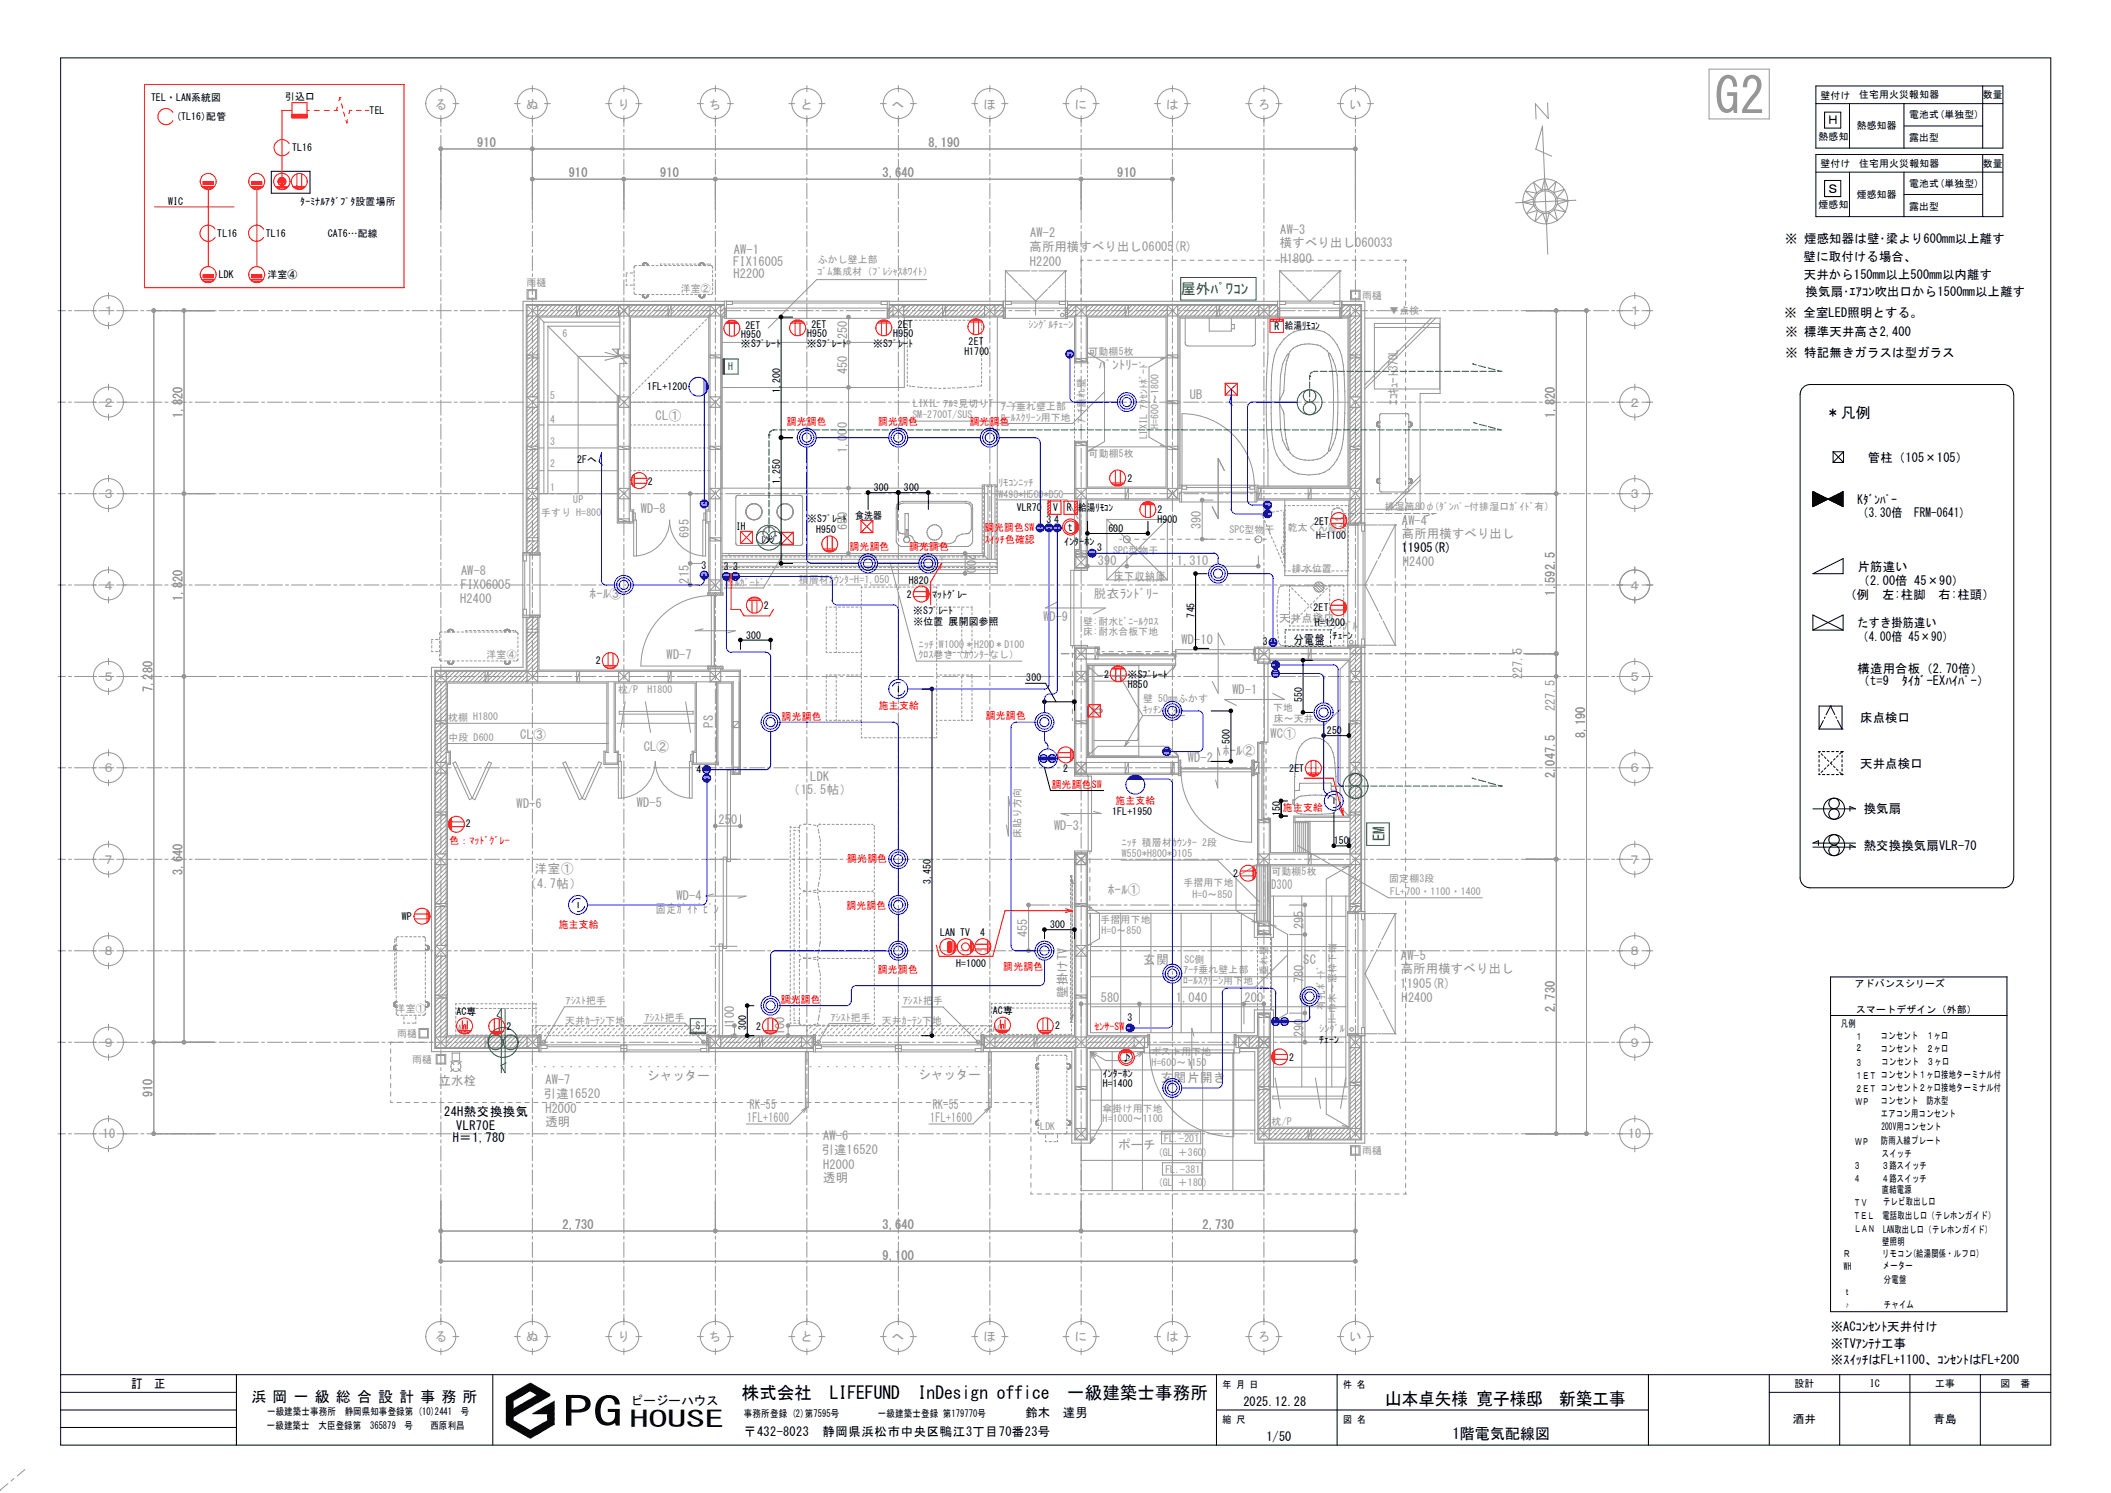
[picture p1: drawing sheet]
<svg xmlns="http://www.w3.org/2000/svg" width="420mm" height="297mm" viewBox="0 0 420 297" stroke-linecap="round" stroke-linejoin="round" font-family="sans-serif">
<defs><g id="words">
<text font-size="10" fill="#969696" x="341.1" y="22.6">G2</text>
<text font-size="8" x="112" y="283.7">PG</text>
<text font-size="4.5" x="125.3" y="283.8">HOUSE</text>
<g font-size="3.5">
<text x="147.6" y="278.3">株式会社　LIFEFUND</text>
<text x="182.6" y="278.3">InDesign office　一級建築士事務所</text>
<text x="275.6" y="279.5">山本卓矢様 寛子様邸　新築工事</text>
</g>
<g font-size="3" fill="#008040">
<text x="234.9" y="58.6">屋外ﾊﾟﾜｺﾝ</text>
<text x="275.4" y="167.3" transform="rotate(-90 275.4 167.3)">EM</text>
</g>
<g font-size="3">
<text x="363.2" y="83.1">＊凡例</text>
<text x="50" y="278.8">浜 岡 一 級 総 合 設 計 事 務 所</text>
<text x="289" y="286.2">1階電気配線図</text>
</g>
<g font-size="2.5" fill="#969696">
<text x="86.5" y="21.6">る</text>
<text x="104.7" y="21.6">ぬ</text>
<text x="122.8" y="21.6">り</text>
<text x="141.1" y="21.6">ち</text>
<text x="159.3" y="21.6">と</text>
<text x="177.5" y="21.6">へ</text>
<text x="195.7" y="21.6">ほ</text>
<text x="213.8" y="21.6">に</text>
<text x="232" y="21.6">は</text>
<text x="250.2" y="21.6">ろ</text>
<text x="268.4" y="21.6">い</text>
<text x="95" y="29.3">910</text>
<text x="184.7" y="29.3">8,190</text>
<text x="113.2" y="35.3">910</text>
<text x="131.4" y="35.3">910</text>
<text x="175.6" y="35.3">3,640</text>
<text x="222.3" y="35.3">910</text>
<text x="205" y="47.2">AW-2</text>
<text x="254.7" y="46.5">AW-3</text>
<text x="145.9" y="52.9">FIX16005</text>
<text x="146" y="50.6">AW-1</text>
<text x="204.8" y="50">高所用横すべり出し06005(R)</text>
<text x="204.9" y="52.9">H2200</text>
<text x="254.6" y="49.2">横すべり出し060033</text>
<text x="254.8" y="52.4">H1800</text>
<text x="145.9" y="55.4">H2200</text>
<text x="20.4" y="62.7">１</text>
<text x="324" y="62.7">１</text>
<text x="168.5" y="67.5" transform="rotate(-90 168.5 67.5)">250</text>
<text x="168.5" y="74.5" transform="rotate(-90 168.5 74.5)">450</text>
<text x="218.7" y="73.4">ﾊﾟﾝﾄﾘｰ</text>
<text x="20.4" y="80.9">２</text>
<text x="36.3" y="83.1" transform="rotate(-90 36.3 83.1)">1,820</text>
<text x="130.4" y="83.5">CL①</text>
<text x="236.7" y="79.5">UB</text>
<text x="278.1" y="80.6" transform="rotate(-90 278.1 80.6)">ｴｺｷｭｰﾄ370L</text>
<text x="309.3" y="83.1" transform="rotate(-90 309.3 83.1)">1,820</text>
<text x="324" y="80.9">２</text>
<text x="168.5" y="90.2" transform="rotate(-90 168.5 90.2)">1,000</text>
<text x="20.4" y="99.1">３</text>
<text x="127.5" y="102">WD-8</text>
<text x="324" y="99.1">３</text>
<text x="137" y="107" transform="rotate(-90 137 107)">695</text>
<text x="168.5" y="105.5" transform="rotate(-90 168.5 105.5)">650</text>
<text x="238.9" y="105.3" transform="rotate(-90 238.9 105.3)">390</text>
<text x="278.9" y="107.1">高所用横すべり出し</text>
<text x="278.9" y="104.4">AW-4</text>
<text x="192.3" y="110.2" transform="rotate(90 192.3 110.2)">200</text>
<text x="218.4" y="112.3">390</text>
<text x="234.1" y="112.3">1,310</text>
<text x="279.1" y="112.6">H2400</text>
<text x="20.4" y="117.3">４</text>
<text x="36.3" y="119.5" transform="rotate(-90 36.3 119.5)">1,820</text>
<text x="91.6" y="119.9">H2400</text>
<text x="91.7" y="117.2">FIX06005</text>
<text x="91.7" y="114.3">AW-8</text>
<text x="117.3" y="118.9">ﾎｰﾙ③</text>
<text x="137" y="116.1" transform="rotate(-90 137 116.1)">215</text>
<text x="217.6" y="119">脱衣ﾗﾝﾄﾞﾘｰ</text>
<text x="221.6" y="115.5">床下収納庫</text>
<text x="309.3" y="118.5" transform="rotate(-90 309.3 118.5)">1,592.5</text>
<text x="324" y="117.3">４</text>
<text x="207.6" y="123.6">WD-9</text>
<text x="132.6" y="131.1">WD-7</text>
<text x="235.1" y="128.1">WD-10</text>
<text x="20.4" y="135.5">５</text>
<text x="30.3" y="137.7" transform="rotate(-90 30.3 137.7)">7,280</text>
<text x="245.2" y="138">WD-1</text>
<text x="302.9" y="135.1" transform="rotate(-90 302.9 135.1)">227.5</text>
<text x="324" y="135.5">５</text>
<text x="309.3" y="141.5" transform="rotate(-90 309.3 141.5)">227.5</text>
<text x="103.5" y="147">CL</text>
<text x="106.1" y="147">③</text>
<text x="128.1" y="149.3">CL②</text>
<text x="141.9" y="144.8" transform="rotate(-90 141.9 144.8)">PS</text>
<text x="252.8" y="146.8">WC①</text>
<text x="315.3" y="146.8" transform="rotate(-90 315.3 146.8)">8,190</text>
<text x="20.4" y="153.7">６</text>
<text x="161.2" y="155.3">LDK</text>
<text x="236.3" y="151.6">WD-2</text>
<text x="243.3" y="150.2">ﾎｰﾙ②</text>
<text x="309.3" y="154.9" transform="rotate(-90 309.3 154.9)">2,047.5</text>
<text x="324" y="153.7">６</text>
<text x="102.8" y="160.7">WD-6</text>
<text x="126.7" y="160.5">WD-5</text>
<text x="156.7" y="158">（15.5帖）</text>
<text x="143" y="164">250</text>
<text x="209.8" y="165.1">WD-3</text>
<text x="20.4" y="171.9">７</text>
<text x="106.4" y="173.7">洋室①</text>
<text x="324" y="171.9">７</text>
<text x="36.3" y="174.1" transform="rotate(-90 36.3 174.1)">3,640</text>
<text x="104.3" y="176.7">（4.7帖）</text>
<text x="134.6" y="178.9">WD-4</text>
<text x="220.5" y="177.9">ﾎｰﾙ①</text>
<text x="253" y="176.9">D300</text>
<text x="130.5" y="181.7">固定ｶﾞｲﾄﾞﾋﾟﾝ</text>
<text x="259.3" y="184.9" transform="rotate(-90 259.3 184.9)">295</text>
<text x="20.4" y="190.1">８</text>
<text x="204.3" y="186.5" transform="rotate(-90 204.3 186.5)">455</text>
<text x="227.5" y="191.8">玄関</text>
<text x="259.3" y="191.7">SC</text>
<text x="278.7" y="191">AW-5</text>
<text x="324" y="190.1">８</text>
<text x="259.3" y="195.6" transform="rotate(-90 259.3 195.6)">780</text>
<text x="278.6" y="196.5">11905(R)</text>
<text x="278.7" y="193.6">高所用横すべり出し</text>
<text x="146.1" y="203.8" transform="rotate(-90 146.1 203.8)">100</text>
<text x="212.3" y="198.5" transform="rotate(-90 212.3 198.5)">壁掛けTV</text>
<text x="219" y="199.4">580</text>
<text x="233.9" y="199.4">1,040</text>
<text x="247.6" y="199.4">200</text>
<text x="278.9" y="199.4">H2400</text>
<text x="309.3" y="201.4" transform="rotate(-90 309.3 201.4)">2,730</text>
<text x="20.4" y="208.2">９</text>
<text x="156.1" y="206" transform="rotate(-90 156.1 206)">100</text>
<text x="259.3" y="206.3" transform="rotate(-90 259.3 206.3)">290</text>
<text x="324" y="208.2">９</text>
<text x="87.3" y="215.8">立水栓</text>
<text x="108.5" y="215.7">AW-7</text>
<text x="128.8" y="214.8">シャッター</text>
<text x="182.7" y="214.7">シャッター</text>
<text x="231" y="215.2">玄関片開き</text>
<text x="30.3" y="218.3" transform="rotate(-90 30.3 218.3)">910</text>
<text x="108.2" y="218.4">引違16520</text>
<text x="108.5" y="221.4">H2000</text>
<text x="149.2" y="220.6">RK-55</text>
<text x="185.6" y="220.6">RK-55</text>
<text x="20.4" y="226.4">10</text>
<text x="108.5" y="224">透明</text>
<text x="148.6" y="223.2">1FL+1600</text>
<text x="163.8" y="226.9">AW-6</text>
<text x="185" y="223.2">1FL+1600</text>
<text x="324" y="226.4">10</text>
<text x="163.5" y="229.6">引違16520</text>
<text x="163.8" y="232.5">H2000</text>
<text x="222.5" y="228.6">ポーチ</text>
<text x="163.8" y="235.1">透明</text>
<text x="111.9" y="244.6">2,730</text>
<text x="175.6" y="244.6">3,640</text>
<text x="239.3" y="244.6">2,730</text>
<text x="175.6" y="250.6">9,100</text>
<text x="86.5" y="266.8">る</text>
<text x="104.7" y="266.8">ぬ</text>
<text x="122.8" y="266.8">り</text>
<text x="141.1" y="266.8">ち</text>
<text x="159.3" y="266.8">と</text>
<text x="177.5" y="266.8">へ</text>
<text x="195.7" y="266.8">ほ</text>
<text x="213.8" y="266.8">に</text>
<text x="232" y="266.8">は</text>
<text x="250.2" y="266.8">ろ</text>
<text x="268.4" y="266.8">い</text>
</g>
<g font-size="2.5">
<text x="363.4" y="24.8">Ｈ</text>
<text x="363.4" y="38.4">Ｓ</text>
<text x="355.2" y="48.4">※ 煙感知器は壁･梁より600mm以上離す</text>
<text x="358.8" y="51.9">壁に取付ける場合、</text>
<text x="358.9" y="55.5">天井から150mm以上500mm以内離す</text>
<text x="359.2" y="58.8">換気扇･ｴｱｺﾝ吹出口から1500mm以上離す</text>
<text x="355" y="63">※ 全室LED照明とする。</text>
<text x="355.2" y="66.9">※ 標準天井高さ2,400</text>
<text x="355.2" y="71.1">※ 特記無きガラスは型ガラス</text>
<text x="371.6" y="91.8">管柱（105×105）</text>
<text x="369.6" y="100.2">Kﾀﾞﾝﾊﾟｰ</text>
<text x="369.6" y="102.9">（3.30倍　FRM-0641）</text>
<text x="278.8" y="109.9">11905(R)</text>
<text x="369.6" y="113.5">片筋違い</text>
<text x="366.9" y="119.1">（例　左:柱脚　右:柱頭）</text>
<text x="369.6" y="116.4">（2.00倍 45×90）</text>
<text x="369.6" y="124.8">たすき掛筋違い</text>
<text x="257.4" y="128.1">分電盤</text>
<text x="369.6" y="127.4">（4.00倍 45×90）</text>
<text x="369.6" y="133.9">構造用合板（2.70倍）</text>
<text x="369.6" y="136.4">（t=9　ﾀｲｶﾞｰEXﾊｲﾊﾟｰ）</text>
<text x="370.1" y="143.6">床点検口</text>
<text x="370.1" y="152.7">天井点検口</text>
<text x="370.8" y="161.8">換気扇</text>
<text x="370.8" y="169">熱交換換気扇VLR-70</text>
<text x="88.4" y="222.1">24H熱交換換気</text>
<text x="90.1" y="227.2">H＝1,780</text>
<text x="90.8" y="224.8">VLR70E</text>
<text x="364.2" y="264.8">※ACｺﾝｾﾝﾄ天井付け</text>
<text x="364.2" y="268.2">※TVｱﾝﾃﾅ工事</text>
<text x="364.2" y="271.4">※ｽｲｯﾁはFL+1100、ｺﾝｾﾝﾄはFL+200</text>
<text x="26.1" y="276.1">訂　正</text>
<text x="125.5" y="279.6">ピージーハウス</text>
<text x="204" y="281.8">鈴木　達男</text>
<text x="247.4" y="279.7">2025.12.28</text>
<text x="148" y="285.7">〒432-8023　静岡県浜松市中央区鴨江3丁目70番23号</text>
<text x="252" y="286.6">1/50</text>
</g>
<g font-size="2.3">
<text x="356.7" y="283">酒井</text>
<text x="384.7" y="283">青島</text>
</g>
<text font-size="2.2" fill="#969696" x="254.5" y="123.8">天井点検口</text>
<g font-size="2">
<text x="30.1" y="20.1">TEL・LAN系統図</text>
<text x="35.1" y="23.8">(TL16)配管</text>
<text x="56.7" y="19.9">引込口</text>
<text x="73.5" y="22.6">TEL</text>
<text x="362.2" y="19.6">壁付け</text>
<text x="369.9" y="19.6">住宅用火災報知器</text>
<text x="379.9" y="23.5">電池式(単独型)</text>
<text x="394.5" y="19.6">数量</text>
<text x="58.1" y="30">TL16</text>
<text x="361.8" y="27.9">熱感知</text>
<text x="369.4" y="25.7">熱感知器</text>
<text x="379.9" y="28.1">露出型</text>
<text x="362.2" y="33.2">壁付け</text>
<text x="369.9" y="33.2">住宅用火災報知器</text>
<text x="394.5" y="33.2">数量</text>
<text x="33.5" y="40.8">WIC</text>
<text x="59.7" y="40.9">ﾀｰﾐﾅﾙｱﾀﾞﾌﾟﾀ設置場所</text>
<text x="361.8" y="41.4">煙感知</text>
<text x="369.4" y="39.4">煙感知器</text>
<text x="379.9" y="37.2">電池式(単独型)</text>
<text x="379.9" y="41.7">露出型</text>
<text x="43.2" y="47.2">TL16</text>
<text x="52.9" y="47.2">TL16</text>
<text x="65.2" y="47.1">CAT6…配線</text>
<text x="43.6" y="55.2">LDK</text>
<text x="53.2" y="55.2">洋室④</text>
<text x="148.3" y="65.4">2ET</text>
<text x="161.5" y="65.3">2ET</text>
<text x="178.6" y="65.3">2ET</text>
<text x="253.5" y="65.7">R</text>
<text x="255.6" y="65.5">給湯ﾘﾓｺﾝ</text>
<text x="147.4" y="69.1">※Sﾌﾟﾚｰﾄ</text>
<text x="147.5" y="67.2">H950</text>
<text x="160.5" y="69">※Sﾌﾟﾚｰﾄ</text>
<text x="160.6" y="67.1">H950</text>
<text x="173.7" y="69">※Sﾌﾟﾚｰﾄ</text>
<text x="177.7" y="67.1">H950</text>
<text x="191.9" y="70.5">H1700</text>
<text x="192.7" y="68.7">2ET</text>
<text x="128.8" y="77.7">1FL+1200</text>
<text x="155.2" y="78.2" transform="rotate(-90 155.2 78.2)">1,200</text>
<text x="114.8" y="92.1">2Fへ</text>
<text x="224.3" y="95.8">2</text>
<text x="128.9" y="96.4">2</text>
<text x="155.2" y="96.2" transform="rotate(-90 155.2 96.2)">1,250</text>
<text x="173.9" y="97.7">300</text>
<text x="179.8" y="97.7">300</text>
<text x="202.3" y="101.6">VLR70</text>
<text x="209.5" y="101.7">V</text>
<text x="212.3" y="101.6">R</text>
<text x="214.5" y="101.7">給湯ﾘﾓｺﾝ</text>
<text x="146.5" y="105.4">IH</text>
<text x="151.5" y="107.9">ﾚﾝｼﾞ</text>
<text x="160.6" y="103.9">※Sﾌﾟﾚｰﾄ</text>
<text x="162.4" y="106.1">H950</text>
<text x="170.1" y="103.3">食洗器</text>
<text x="208.2" y="104">3 4</text>
<text x="212.5" y="105.6">t</text>
<text x="220.5" y="105.8">600</text>
<text x="230.3" y="102.1">2</text>
<text x="230.3" y="104.1">H900</text>
<text x="261.5" y="104.4">2ET</text>
<text x="261.8" y="107.1">H=1100</text>
<text x="139.6" y="113.2">3</text>
<text x="144" y="113.5">3</text>
<text x="145.8" y="113.5">3</text>
<text x="211.8" y="108.3">ｲﾝﾀｰﾎﾝ</text>
<text x="218.3" y="109.7">3</text>
<text x="180.4" y="119">2</text>
<text x="180.8" y="116.2">H820</text>
<text x="185.5" y="118.9">ﾏｯﾄｸﾞﾚｰ</text>
<text x="152" y="121.1">2</text>
<text x="181.7" y="122.2">※Sﾌﾟﾚｰﾄ</text>
<text x="181.7" y="124.4">※位置 展開図参照</text>
<text x="237.7" y="122.8" transform="rotate(-90 237.7 122.8)">745</text>
<text x="261.3" y="121.6">2ET</text>
<text x="261.6" y="124.5">H=1200</text>
<text x="148.5" y="127">300</text>
<text x="251.3" y="128.3">3</text>
<text x="265.1" y="127.1">ﾁｪｰﾝ</text>
<text x="118.6" y="132.1">2</text>
<text x="204.2" y="135.6">300</text>
<text x="219.7" y="135">2</text>
<text x="224.3" y="134.8">※Sﾌﾟﾚｰﾄ</text>
<text x="224.4" y="136.9">H850</text>
<text x="259" y="139.7" transform="rotate(-90 259 139.7)">550</text>
<text x="244.7" y="148" transform="rotate(-90 244.7 148)">500</text>
<text x="264" y="146">250</text>
<text x="138.6" y="153.7">4</text>
<text x="211.5" y="153.7">2</text>
<text x="256.5" y="153.6">2ET</text>
<text x="92.7" y="164.6">2</text>
<text x="221.3" y="162.1">1FL+1950</text>
<text x="254.7" y="162.4" transform="rotate(-90 254.7 162.4)">150</text>
<text x="265.3" y="167.9">150</text>
<text x="185.2" y="175.9" transform="rotate(-90 185.2 175.9)">3,450</text>
<text x="245.4" y="174.5">2</text>
<text x="80" y="183">WP</text>
<text x="209" y="184.7">300</text>
<text x="187" y="186.1">LAN TV</text>
<text x="195" y="186.1">4</text>
<text x="190.2" y="192.3">H=1000</text>
<text x="369" y="196.3">アドバンスシリーズ</text>
<text x="90.8" y="202">AC専</text>
<text x="197.5" y="201.8">AC専</text>
<text x="224.3" y="203.2">3</text>
<text x="369.3" y="201.5">スマートデザイン（外部）</text>
<text x="100.8" y="204.9">2</text>
<text x="148.5" y="204.9" transform="rotate(-90 148.5 204.9)">300</text>
<text x="150.5" y="204.9">2</text>
<text x="209.9" y="204.8">2</text>
<text x="262.4" y="207.5">ﾁｪｰﾝ</text>
<text x="366.2" y="204.4">凡例</text>
<text x="369.1" y="206.8">１</text>
<text x="369.2" y="209.2">２</text>
<text x="374.2" y="206.7">コンセント　１ヶ口</text>
<text x="374.2" y="209.3">コンセント　２ヶ口</text>
<text x="219.4" y="214.2">ｲﾝﾀｰﾎﾝ</text>
<text x="223.2" y="211.1">♪</text>
<text x="256.5" y="211">2</text>
<text x="369.1" y="212">３</text>
<text x="369.1" y="214.6">１ＥＴ コンセント１ヶ口接地ターミナル付</text>
<text x="374.4" y="212">コンセント　３ヶ口</text>
<text x="219.4" y="216.2">H=1400</text>
<text x="369.1" y="217.2">２ＥＴ コンセント２ヶ口接地ターミナル付</text>
<text x="369.1" y="219.8">ＷＰ</text>
<text x="374.2" y="219.7">コンセント　防水型</text>
<text x="369.1" y="227.8">ＷＰ</text>
<text x="374.2" y="222.3">エアコン用コンセント</text>
<text x="374.2" y="227.5">防雨入線プレート</text>
<text x="374.3" y="224.9">200V用コンセント</text>
<text x="368.8" y="232.5">３</text>
<text x="374.4" y="230.1">スイッチ</text>
<text x="374.4" y="232.5">３路スイッチ</text>
<text x="368.8" y="235.1">４</text>
<text x="368.8" y="239.9">ＴＶ</text>
<text x="374.4" y="235.1">４路スイッチ</text>
<text x="374.4" y="237.4">直結電源</text>
<text x="374.6" y="239.7">テレビ取出し口</text>
<text x="368.8" y="242.5">ＴＥＬ</text>
<text x="368.9" y="245.1">ＬＡＮ</text>
<text x="374.5" y="242.5">電話取出し口（テレホンガイド）</text>
<text x="374.6" y="245.3">LAN取出し口（テレホンガイド）</text>
<text x="366.7" y="250.1">Ｒ</text>
<text x="374.5" y="247.7">壁照明</text>
<text x="374.5" y="250.1">リモコン(給湯関係・ルフロ)</text>
<text x="366.8" y="257.7">ｔ</text>
<text x="366.9" y="252.6">WH</text>
<text x="374.6" y="252.5">メーター</text>
<text x="374.8" y="255.2">分電盤</text>
<text x="374.8" y="260.3">チャイム</text>
<text x="357" y="275.9">設計</text>
<text x="372" y="275.9">IC</text>
<text x="385" y="275.9">工事</text>
<text x="398" y="275.9">図　番</text>
<text x="53.1" y="281.5">一級建築士事務所　静岡県知事登録第 (10)2441　号</text>
<text x="148" y="281.8">事務所登録 (2)第7595号</text>
<text x="174.7" y="281.8">一級建築士登録 第179770号</text>
<text x="243.2" y="276.1">年 月 日</text>
<text x="267.2" y="276.1">件 名</text>
<text x="53.1" y="284.3">一級建築士　大臣登録第　365879　号　　西原利昌</text>
<text x="243.2" y="283.1">縮 尺</text>
<text x="267.2" y="283">図 名</text>
</g>
<g font-size="2" fill="#969696">
<text x="162.7" y="52.2">ふかし壁上部</text>
<text x="104.7" y="56.8">雨樋</text>
<text x="135.4" y="58.1">洋室②</text>
<text x="162.6" y="54.7">ｺﾞﾑ集成材（ﾌﾟﾚｼｬｽﾎﾜｲﾄ）</text>
<text x="271" y="59.4">雨樋</text>
<text x="204.6" y="65.3">ｼﾝｸﾞﾙﾁｪｰﾝ</text>
<text x="276.4" y="62.5">▼点検</text>
<text x="111.9" y="67">6</text>
<text x="216.6" y="70.6">可動棚5枚</text>
<text x="109.4" y="79.3">5</text>
<text x="181.5" y="83.1">SM-2700T/SUS</text>
<text x="181.7" y="80.9">LIXIL ｱﾙﾐ見切りT</text>
<text x="199.1" y="83.7">ﾛｰﾙｽｸﾘｰﾝ用下地</text>
<text x="199.2" y="81.5">ｱｰﾁ垂れ壁上部</text>
<text x="109.4" y="84.2">4</text>
<text x="109.4" y="88.6">3</text>
<text x="215.8" y="84.2" transform="rotate(-90 215.8 84.2)">ｱｰﾁ垂れ壁</text>
<text x="228.2" y="87.4" transform="rotate(-90 228.2 87.4)">LIXIL ｱｸｾﾝﾄﾎﾞｰﾄﾞ</text>
<text x="230.5" y="85.4" transform="rotate(-90 230.5 85.4)">H=600～1800</text>
<text x="109.4" y="93">2</text>
<text x="216.6" y="90.8">可動棚5枚</text>
<text x="109.4" y="97.6">1</text>
<text x="114" y="100.1">UP</text>
<text x="198.6" y="96.7">ﾘﾓｺﾝﾆｯﾁ</text>
<text x="198.6" y="99">W490*H500*D50</text>
<text x="275.5" y="101.4">排湿筒80φ(ﾀﾞﾝﾊﾟｰ付排湿口ｶﾞｲﾄﾞ有)</text>
<text x="107.7" y="102.6">手すり H=800</text>
<text x="244.6" y="106">SPC型物干</text>
<text x="256.2" y="105.7">乾太くん置台</text>
<text x="221.5" y="110.2">SPC型物干</text>
<text x="257" y="113.8">排水位置</text>
<text x="144.2" y="116.5">ｵｲﾙｶﾞｰﾄﾞ</text>
<text x="159" y="116">積層材ｶｳﾝﾀｰH=1,050</text>
<text x="215.5" y="124.3">壁:耐水ﾋﾞﾆｰﾙｸﾛｽ</text>
<text x="265.1" y="125.1">ｼﾝｸﾞﾙ</text>
<text x="96.8" y="130.9">洋室④</text>
<text x="182.8" y="131">ｸﾛｽ巻き（ｶｳﾝﾀｰなし）</text>
<text x="182.8" y="128.8">ﾆｯﾁ W1000＊H200＊D100</text>
<text x="215.5" y="126.4">床:耐水合板下地</text>
<text x="123" y="137.8">枕/P</text>
<text x="128.8" y="137.8">H1800</text>
<text x="89.2" y="143.3">枕棚 H1800</text>
<text x="227.4" y="139.7">壁 50㎜ふかす</text>
<text x="227.4" y="141.9">ｷｯﾁﾝﾊﾟﾈﾙ</text>
<text x="253.3" y="141.5">下地</text>
<text x="253.4" y="143.7">床～天井</text>
<text x="89.2" y="147.5">中段 D600</text>
<text x="203.1" y="166.7" transform="rotate(-90 203.1 166.7)">床貼り方向</text>
<text x="223.2" y="168.2">ﾆｯﾁ 積層材ｶｳﾝﾀｰ 2段</text>
<text x="223.2" y="170.6">W550*H800*D105</text>
<text x="235.5" y="176.3">手摺用下地</text>
<text x="237.2" y="178.6">H=0～850</text>
<text x="252.9" y="174.2">可動棚5枚</text>
<text x="276.4" y="175.6">固定棚3段</text>
<text x="276.6" y="178">FL+700・1100・1400</text>
<text x="218.9" y="183.6">手摺用下地</text>
<text x="219.1" y="185.9">H=0～850</text>
<text x="235.6" y="191.6">SC側</text>
<text x="235.4" y="195.8">ﾛｰﾙｽｸﾘｰﾝ用下地</text>
<text x="235.5" y="193.6">ｱｰﾁ垂れ壁上部</text>
<text x="252.2" y="196.9" transform="rotate(-90 252.2 196.9)">ｱｰﾁ垂れ壁</text>
<text x="78.7" y="201.4">洋室①</text>
<text x="112.4" y="203.7">天井ｶｰﾃﾝ下地</text>
<text x="112.6" y="199.8">ｱｼｽﾄ把手</text>
<text x="128.3" y="203.1">ｱｼｽﾄ把手</text>
<text x="165.3" y="203.2">ｱｼｽﾄ把手</text>
<text x="175.5" y="203.7">天井ｶｰﾃﾝ下地</text>
<text x="179.7" y="199.8">ｱｼｽﾄ把手</text>
<text x="263.5" y="200.9" transform="rotate(-90 263.5 200.9)">有孔ﾎﾞｰﾄﾞ</text>
<text x="265.8" y="203.5" transform="rotate(-90 265.8 203.5)">H=巾木～窓枠下端</text>
<text x="79" y="206.2">雨樋</text>
<text x="91" y="205.3">AC</text>
<text x="197.4" y="205.3">AC</text>
<text x="229.1" y="210">ポスト用下地</text>
<text x="262.5" y="205.4">ｼﾝｸﾞﾙ</text>
<text x="82" y="211.5">雨樋</text>
<text x="229.1" y="212.1">H=600～1150</text>
<text x="219.4" y="221.2">傘掛け用下地</text>
<text x="207" y="224.7">LDK</text>
<text x="219.4" y="223.3">H=1000～</text>
<text x="227.4" y="223.3">1100</text>
<text x="231.6" y="227.2">FL.-201</text>
<text x="253" y="223.7">枕/P</text>
<text x="230.3" y="229.9">(GL</text>
<text x="231.9" y="233.3">FL.-381</text>
<text x="234.4" y="229.9">＋360)</text>
<text x="271" y="229.6">雨樋</text>
<text x="230.3" y="235.9">(GL</text>
<text x="234.4" y="235.9">＋180)</text>
</g>
<g font-size="2" fill="#008040">
<text x="144.9" y="73.6">H</text>
<text x="138.4" y="204.6">S</text>
</g>
<g font-size="2" fill="#f00">
<text x="156.5" y="84.6">調光調色</text>
<text x="174.7" y="84.6">調光調色</text>
<text x="192.9" y="84.6">調光調色</text>
<text x="195.8" y="105.7">調光調色SW</text>
<text x="195.9" y="108">ｽｲｯﾁ色確認</text>
<text x="169" y="109.5">調光調色</text>
<text x="180.9" y="109.5">調光調色</text>
<text x="155.5" y="143.2">調光調色</text>
<text x="174.8" y="141.1">施主支給</text>
<text x="196.1" y="143.1">調光調色</text>
<text x="209.3" y="156.8">調光調色</text>
<text x="217.2" y="156.8">SW</text>
<text x="221.9" y="160">施主支給</text>
<text x="255.2" y="161.4">施主支給</text>
<text x="89.4" y="167.9">色：ﾏｯﾄﾞｸﾞﾚｰ</text>
<text x="168.5" y="171.6">調光調色</text>
<text x="111.2" y="184.5">施主支給</text>
<text x="168.4" y="180.9">調光調色</text>
<text x="174.7" y="193.6">調光調色</text>
<text x="199.6" y="193">調光調色</text>
<text x="155.3" y="199.6">調光調色</text>
<text x="217.8" y="205">ｾﾝｻｰSW</text>
</g>
<text font-size="1" x="367.2" y="260">♪</text>
</g></defs>
<g fill="none" stroke="#969696" stroke-width=".2">
<path d="M87.7 17v1.2M105.9 17v1.2M124.1 17v1.2M142.3 17v1.2M160.5 17v1.2M178.7 17v1.2M196.9 17v1.2M215.1 17v1.2M233.3 17v1.2M251.5 17v1.2M269.7 17v1.2M340 13.8h12v9.9h-12z"/>
<path d="M87.7 23.6h.1M87.7 23v2.1M87.7 25.7v.6M87.7 26.9v17.4M87.7 29.6h182M90.1 20.6h1.2M102.3 20.6h1.2M105.9 23.6h.1M105.9 35.6h127.4M105.9 23v2.1M105.9 25.7v.6M105.9 26.9v17.4"/>
<path d="M108.3 20.6h1.2M120.5 20.6h1.2M124.1 23.6h.1M124.1 23v2.1M124.1 25.7v.6M124.1 26.9v3M124.1 30.5v.6M124.1 31.7v3M124.1 35.3v9M126.5 20.6h1.2M138.7 20.6h1.2M142.3 23.6h.1"/>
<path d="M142.3 23v2.1M142.3 25.7v.6M142.3 26.9v3M142.3 30.5v.6M142.3 31.7v3M142.3 35.3v9M144.7 20.6h1.2M156.9 20.6h1.2M160.5 23.6h.1M160.5 23v2.1M160.5 25.7v.6M160.5 26.9v3"/>
<path d="M160.5 30.5v.6M160.5 31.7v3M160.5 35.3v.6M160.5 36.5v3M162.9 20.6h1.2M175.1 20.6h1.2M178.7 23.6h.1M178.7 23v2.1M178.7 25.7v.6M178.7 26.9v3M178.7 30.5v.6M178.7 31.7v3"/>
<path d="M178.7 35.3v.6M178.7 36.5v3M181.1 20.6h1.2M193.3 20.6h1.2M196.9 23.6h.1M196.9 23v2.1M196.9 25.7v.6M196.9 26.9v3M196.9 30.5v.6M196.9 31.7v3M196.9 35.3v.6M196.9 36.5v3"/>
<path d="M199.3 20.6h1.2M211.5 20.6h1.2M215.1 23.6h.1M215.1 23v2.1M215.1 25.7v.6M215.1 26.9v3M215.1 30.5v.6M215.1 31.7v3M215.1 35.3v9M217.5 20.6h1.2M229.7 20.6h1.2M233.3 23.6h.1"/>
<path d="M233.3 23v2.1M233.3 25.7v.6M233.3 26.9v3M233.3 30.5v.6M233.3 31.7v3M233.3 35.3v9M235.7 20.6h1.2M247.9 20.6h1.2M251.5 23.6h.1M251.5 23v2.1M251.5 25.7v.6M251.5 26.9v3"/>
<path d="M251.5 30.5v.6M251.5 31.7v3M251.5 35.3v.6M251.5 36.5v3M253.9 20.6h1.2M266.1 20.6h1.2M269.7 23.6h.1M269.7 23v2.1M269.7 25.7v.6M269.7 26.9v17.4M272.1 20.6h1.2M303.5 38l1.6 1.5"/>
<path d="M303.5 38h.1M303.5 38l2.2 .4M305.1 36.3l.6 2.1M305.1 36.3h.1M305.1 36.3l1.6 1.5M305.1 39.5l-2.1 .8M305.1 39.5h.1M305.5 20.7l.1 3M305.5 20.7h.1M305.5 20.7l2.5 2.8M305.6 29.7h.1M305.6 29.7l3.1 1.3"/>
<path d="M305.7 38.4h.1M306.7 37.8h.1M306.9 25.1l1 25.5M306.9 25.1h.1M306.9 25.1l-1.3 4.6M307.3 35.6l.7 2.2M307.3 35.6l-.6 2.2M307.3 35.6h.1M307.9 20.5l.1 3M308 37.8h.1M308 23.5h.1M309.1 38.3h.1"/>
<path d="M309.6 36.1l-1.6 1.7M309.6 36.1h.1M309.6 36.1l-.5 2.2M309.8 39.4h.1M309.8 39.4l2.2 .5M311.3 37.7l-2.2 .6M311.3 37.7h.1M311.3 37.7l-1.5 1.7M312 39.9h.1M312 39.9l-2.2 .7M313.5 39.8l-12 .5M313.5 39.8h.1"/>
<path d="M21.6 58.2v1.2M87.7 44.9v.6M87.7 46.1v3M87.7 49.7v.5M87.7 50.9v2.9M87.7 54.4v.6M87.7 55.7v2.9M87.7 59.2v.7M104.9 57.6h1.9v1.9h-1.9zM105.1 57.8h1.5v1.6h-1.5zM105.9 44.9v.6M105.9 46.1v3"/>
<path d="M105.9 49.7v.5M105.9 50.9v2.9M105.9 54.4v.6M105.9 55.7v2.9M105.9 59.2v.7M124.1 44.9v.6M124.1 46.1v3M124.1 49.7v.5M124.1 50.9v2.9M124.1 54.4v.6M124.1 55.7v2.9M124.1 59.2v.7"/>
<path d="M124.6 54.6v.5M124.6 55.5v.5M124.6 56.5v.2h.2M124.6 54.3h.2M125.3 54.3h.6M125.3 56.7h.6M126.2 54.3h.1M126.2 53.8v.4M126.2 54.7v.4M126.2 55.5v.5M126.2 56.4v.4M126.2 57.2v.5"/>
<path d="M126.2 58.1v.3M126.2 56.7h.1M126.2 53.1v.3M126.3 52.9l-.1 .1M126.3 58.5h.1M126.4 58.6h.3M126.7 52.8l-.3 .1M127.1 52.8h.4M127.1 58.6h.4M127.8 52.7h.1M127.8 52.8h.1M127.8 58.8h.1"/>
<path d="M127.8 58.9h.1M127.8 58.5v.5M127.8 52.6h.1M127.8 59h.1M127.9 52.5h.1M127.9 52.6h.1M127.9 59h.1M127.9 59l.1 .1M127.9 52.5v.1M127.9 59.1h.1M127.9 52.8h.5M127.9 58.6h.5"/>
<path d="M127.9 52.6l-.1 .2M128 52.5h.1M128 59.1h.1M128 52.5h-.1M128 52.4h.1M128 52.4v.1M128.1 52.4h.1M128.1 59.1h.1M128.1 59.2h.1M128.1 52.5h-.2M128.1 59.1v.1M128.1 59.2h.4"/>
<path d="M128.2 52.3h.1M128.2 59.2h.1M128.2 52.3h.3M128.2 52.3v.1M128.2 52.4h-.1M128.3 52.3h.1M128.3 59.2h.1M128.4 59.2h.1M128.4 52.3h.1M128.4 52.4h.1M128.4 52.4h.2M128.4 52.3v.1"/>
<path d="M128.5 52.4h.1M128.5 59.2h.1M128.5 59.2h-.1M128.6 52.4h.1M128.6 59.1h.1M128.6 59.1v.1M128.6 52.5h.1M128.6 52.4v.1M128.7 59.1h.1M128.7 52.5h.1M128.7 59.1h-.1M128.7 52.6h.1"/>
<path d="M128.7 59h.1M128.7 52.5l.1 .1M128.8 52.7h.1M128.8 52.6h.1M128.8 58.9h.1M128.8 58.8h.1M128.8 52.8h.4M128.8 58.6h.4M128.8 59l-.1 .1M128.8 52.7l.1 .1M128.8 52.7v.1M128.8 52.6v.1"/>
<path d="M128.8 58.8v.1M128.8 58.9l-.1 .1M128.8 52.8h.1M128.8 58.7h.1M128.8 58.5v.3M129.7 52.8h.4M129.7 58.6h.4M130.5 52.8h.4M130.5 58.6h.4M131.4 52.8h.4M131.4 58.6h.4M131.4 52.5h.2"/>
<path d="M131.4 52.7v.1M132 52.5h.5M132.2 52.8h.5M132.2 58.6h.5M132.9 52.5h.4M133.1 52.8h.4M133.1 58.6h.4M133.7 52.5h.5M133.9 52.8h.5M133.9 58.6h.5M134.6 52.5h.4M134.8 52.8h.4"/>
<path d="M134.8 58.6h.4M135.5 52.5h.4M135.7 52.8h.4M135.7 58.6h.4M136.3 52.5h.4M136.5 52.8h.4M136.5 58.6h.4M137.2 52.5h.4M137.4 52.8h.4M137.4 58.6h.4M138 52.5h.5M138.2 52.8h.5"/>
<path d="M138.2 58.6h.5M138.9 52.5h.4M139.1 58.8h.1M139.1 52.7h.1M139.1 52.8h.1M139.1 52.8h.4M139.1 52.7v.1M139.1 58.5v.4M139.1 58.9h.1M139.1 59h.1M139.1 52.6h.1M139.1 58.6h.4"/>
<path d="M139.1 58.9v.1M139.1 52.5h.1M139.1 52.5v.1M139.1 59l.2 .1M139.1 59.1h.1M139.2 59.1h.1M139.2 52.5h.1M139.2 52.6l-.1 .1M139.2 59.1h.2M139.2 52.5h-.1M139.3 59.1h.1M139.3 52.4h.1"/>
<path d="M139.3 52.4v.1M139.3 59.2h.1M139.3 59.1v.1M139.3 52.5h-.1M139.4 59.2h.1M139.4 52.4h.1M139.4 59.2h.3M139.4 52.3l-.1 .1M139.4 52.3h.3M139.5 52.3h.1M139.5 59.2h.1M139.6 59.2h.1"/>
<path d="M139.6 52.3h.1M139.7 59.2h.1M139.7 52.3h.1M139.7 52.4h.1M139.7 52.3v.1M139.7 52.5h.5M139.8 52.4h.1M139.8 59.1h.1M139.8 59.1v.1M139.9 59.1h.1M139.9 52.5h.1M139.9 52.4v.1"/>
<path d="M140 59.1h.1M140 59h.1M140 52.5h.1M140 52.8h.4M140 58.6h.4M140 59.1h-.1M140 59v.1M140 52.5v.1M140 52.6h.1M140 58.9h.1M140 58.8h.1M140 52.7h.1"/>
<path d="M140 58.9v.1M140 52.6l.1 .2M140 52.7l.1 .1M140.1 58.8h.1M140.1 52.8h.1M140.1 58.7h.1M140.1 58.5l-.1 .4M140.6 52.5h.4M140.8 52.8h.4M140.8 58.6h.4M141.3 52.5h.1M141.3 52.7v.1"/>
<path d="M141.5 52.8h.1M141.6 52.9h.1M141.6 58.5l-.1 .1M141.7 58.4v.1M141.7 53l.1 .1M141.8 53.1h.1M141.8 58.1v.2M141.8 53.1v.3M141.8 53.8v.4M141.8 54.7v.4M141.8 55.5v.5M141.8 56.4v.4"/>
<path d="M141.8 57.2v.5M142.3 44.9v.6M142.3 46.1v3M142.3 49.7v.5M142.3 50.9v2.9M142.3 54.4v.6M142.3 55.7v2.9M142.3 59.2v.7M144.1 59.9h32.8v3.4h-32.8zM144.5 60h1.2v.6h-1.2M144.5 59.9v3.4M160.5 40.1v.6"/>
<path d="M160.5 41.3v3M160.5 44.9v.6M160.5 46.1v3M160.5 49.7v.5M160.5 50.9v2.9M160.5 54.4v.6M160.5 55.7v2.9M160.5 59.2v.7M176.5 60h-1.2v.6h1.2M176.5 59.9v3.4M178.7 40.1v.6M178.7 41.3v3"/>
<path d="M178.7 44.9v.6M178.7 46.1v3M178.7 49.7v.5M178.7 50.9v2.9M178.7 54.4v.6M178.7 55.7v2.9M178.7 59.2v.7M184.4 55.6h-21.9l-9.7 9.7M196.9 40.1v.6M196.9 41.3v3M196.9 44.9v.6M196.9 46.1v3"/>
<path d="M196.9 49.7v.5M196.9 50.9v2.9M196.9 54.4v.6M196.9 55.7v2.9M196.9 59.2v.7M199.6 59.9h12.8v3.4h-12.8zM200 53.9h.1M200 60h1.2v.6h-1.2M200 53.9h4.9M200 53.9l2.4 2.4M200 53.9v2.7M200 56.7v.6"/>
<path d="M200 57.5v5.8M202.6 56.5l.6 .6M203.4 57.2l2.6 2.7M205.2 53.9h1.1M206 59.9h.1M206 59.9v1.2M206.7 53.9h5.3M208.4 57.5l-2.4 2.4M209.2 56.7l-.6 .6M212 53.9h.1M212 60h-1.2v.6h1.2M212 53.9l-2.7 2.7"/>
<path d="M212 53.9v2.7M212 56.7v.6M212 57.5v5.8M215.1 51.8h.1M215.1 44.9v.6M215.1 46.1v3M215.1 49.7v.5M215.1 50.9v3.5M215.1 54.4v.6M215.1 55.4v3.2M215.1 59.2v.7M215.1 51.8h.4"/>
<path d="M216.4 51.8h.8M218.1 51.8h.8M219.8 51.8h.8M221.4 51.8h.9M223.1 51.8h.9M224.8 51.8h.9M226.5 51.8h.9M228.3 51.8h.8M230 51.8h.8M231.6 51.8h.9M233.3 44.9v.6M233.3 46.1v3"/>
<path d="M233.3 49.7v.5M233.3 50.9v2.9M233.3 54.4v.6M233.3 55.7v2.9M233.3 59.2v.7M233.3 51.8h.9M235 51.8h.9M236.7 51.8h.9M238.4 51.8h.9M240.1 51.8h.9M241.9 51.8h.8M243.5 51.8h.9"/>
<path d="M245.2 51.8h.9M246.9 51.8h.9M248.6 51.8h.9M250.3 51.8h.9M251.5 40.1v.6M251.5 41.3v3M251.5 44.9v.6M251.5 46.1v3M251.5 49.7v.5M251.5 50.9v2.9M251.5 54.4v.6M251.5 55.7v2.9"/>
<path d="M251.5 59.2v.7M252 51.8h.9M253.7 51.8h.9M254.2 59.9h12.8v3.4h-12.8zM254.6 53.9h.1M254.6 60h1.2v.6h-1.2M254.6 53.9l2.4 2.4M254.6 53.9h4.8M254.6 53.9v2.7M254.6 56.7v.6M254.6 57.5v5.8M255.4 51.8h.9"/>
<path d="M257.1 51.8h.9M257.2 56.5l.5 .6M257.9 57.2l2.7 2.7M258.8 51.8h.9M259.8 53.9h1.1M260.5 51.8h.9M260.6 59.9h.1M261.3 53.9h5.3M262.2 51.8h.9M263 57.5l-2.4 2.4M263.7 56.7l-.5 .6M263.9 51.8h.9"/>
<path d="M265.6 51.8h.8M266.6 53.9h.1M266.6 60h-1.2v.6h1.2M266.6 53.9l-2.7 2.7M266.6 53.9v2.7M266.6 56.7v.6M266.6 57.5v5.8M267.3 51.8h.9M268.7 57.7h1.9v1.9h-1.9zM268.9 58h1.5v1.4h-1.5zM269 51.8h.9M269.7 44.9v.6"/>
<path d="M269.7 46.1v3M269.7 49.7v.5M269.7 50.9v2.9M269.7 54.4v.6M269.7 55.7v2.9M269.7 59.2v.7M270.7 51.8h.9M272.4 51.8h.9M274.1 51.8h.9M275.8 51.8h.8M277.5 51.8h.8M279.2 51.8h.5"/>
<path d="M279.7 51.8h.1M279.7 51.8v.4M279.7 53.1v.8M279.7 54.8v.8M279.7 56.5v.8M279.7 58.2v.9M279.7 59.9v.8M303 40.3l2.2 .5M303 40.3h.1M303.7 42.5h.1M305.2 40.8l-1.5 1.7M305.2 40.8h.1"/>
<path d="M305.4 44.1h.1M305.9 41.9l-.5 2.2M305.9 41.9h.1M305.9 41.9l-2.2 .6M307 42.4l.7 2.2M307 42.4h.1M307 42.4l-1.6 1.7M307.7 44.6h.1M308.2 42.4l1.7 1.5M308.2 42.4h.1M308.2 42.4l-.5 2.2M309.2 41.7l2.3 .5"/>
<path d="M309.2 41.7h.1M309.2 41.7l.7 2.2M309.8 40.6h.1M309.8 40.6l1.7 1.6M309.9 43.9h.1M311.5 42.2h.1M325.2 58.2v1.2M11.6 61.8h1.4M13.6 61.8h.6M14.8 61.8h3M18 61.8h1.2M19.6 61.8h3"/>
<path d="M21.6 64.2v1.2M21.6 76.4v1.2M23.2 61.8h.6M24 61.8h3.4M28 61.8h.6M29.2 61.8h13.8M30.6 61.8v163.8M36.6 61.8v145.5M43.6 61.8h3M47.2 61.8h.6M48.4 61.8h3M52 61.8h.6"/>
<path d="M53.2 61.8h3M56.8 61.8h.6M58 61.8h3M61.6 61.8h.6M62.8 61.8h3M66.4 61.8h.6M67.6 61.8h3M71.2 61.8h.6M72.4 61.8h3M76 61.8h.6M77.2 61.8h3M80.8 61.8h.6"/>
<path d="M82 61.8h3M85.6 61.8h.6M86.8 61.8h3M87.7 60.5v2.9M87.7 64v.6M87.7 65.2v3M87.7 68.8v.6M87.7 70v3M87.7 73.6v.6M87.7 74.8v3M87.7 78.4v.6M87.7 79.6v3"/>
<path d="M90.4 61.8h.6M91.6 61.8h3M95.2 61.8h.6M96.4 61.8h3M100 61.8h.6M101.2 61.8h3M104.7 60.6h39.4M104.7 60.5v49.5M104.8 61.8h.6M104.9 62.8v16.2l2.1 2M104.9 60.7l2.1 2.2M104.9 71.2h2.1"/>
<path d="M105.2 62.9l-.3 .3M105.3 71.2l-.4 .4M105.9 60.5v2.9M105.9 64v.6M105.9 65.2v3M105.9 68.8v.6M105.9 70v3M105.9 73.6v.6M105.9 74.8v3M105.9 78.4v.6M105.9 79.6v3M106 61.8h3"/>
<path d="M106.1 62.9l-1.2 1.1M106.2 71.2l-1.3 1.3M107 62.8v16.2l-2.1 2M107 63.6l-2.1 2.1M107 64.4l-2.1 2.1M107 65.3l-2.1 2.1M107 66.2l-2.1 2M107 67l-2.1 2.1M107 67.9l-2.1 2M107 68.7l-1.9 1.9M107 69.6l-1.1 1M107 70.4l-.2 .2"/>
<path d="M107 70.6h-2.1l2.1 .6-2.1 2.1M107 72.1l-2.1 2.1M107 72.9l-2.1 2.1M107 73.8l-2.1 2.1M107 74.6l-2.1 2.2M107 75.5l-2.1 2.1M107 76.3l-2.1 2.1M107 77.2l-1.8 1.8M107 78l-1 1M107 78.9l-.1 .1M107.3 63.1l.9 1h15.2M107.3 60.7l-.3 .3"/>
<path d="M108.1 60.7l-1.1 1.2M108.2 64.1v34.1M109 60.7l-2 2M109 64.9v33.3M109.6 61.8h.6M109.8 60.7l-2.1 2.2M110.7 60.7l-2.1 2.2M110.8 61.8h3M111.5 60.7l-2.1 2.2M112.4 60.7l-2.1 2.2M113.2 60.7l-2.1 2.2M114.1 60.7l-2.1 2.2"/>
<path d="M114.4 61.8h.6M114.7 61l-1.9 1.9M114.7 61h.1M114.7 61.8l-1 1.1M114.7 62.7l-.2 .2M114.7 62.7h.1M114.7 60.7v2.2l.6-2.2v2.2M115 70.9h8.4M115 70.9v27.3M115.6 61.8h3M115.8 60.7l-.5 .5M116.6 60.7l-1.3 1.4"/>
<path d="M117.5 60.7l-2.1 2.2M118.3 60.7l-2.1 2.2M119.2 61.8h.6M119.2 60.7l-2.1 2.2M120 60.7l-2.1 2.2M120.4 61.8h3M120.4 70.1l2.9 .8-2.9 .8M120.4 70.1h.1M120.4 71.7h.1M120.9 60.7l-2.2 2.2M121.7 60.7l-2.1 2.2M122.6 60.7l-2.2 2.2"/>
<path d="M123.1 79l2.1 2M123.1 60.7l2.1 2.2h16.1M123.1 69.4v1.3M123.1 60.7h-16.1l-2.1 2.2M123.1 62.9h-16.2l-2 2M123.1 61.1l-1.8 1.8M123.1 61.9l-.9 1M123.1 62.8l-.1 .1M123.3 61.8v7.7M123.3 72.3v7.7M123.3 72.3h1.5M123.4 64.9h-14.4l13.8 13.8"/>
<path d="M123.4 69.5h-1.5l2.8 2.8M123.6 71.2h1.6M124 61.8h.6M124.1 60.5v2.9M124.1 64v.6M124.1 65.2v3M124.1 68.8v.6M124.1 70v3M124.1 73.6v.6M124.1 74.8v3M124.1 78.4v.6M124.1 79.6v3"/>
<path d="M125.2 62.8v16.2l-2.1 2M125.2 61.8h3M125.2 70.6h-2.1l2.1 .6M125.6 78.6l-.2 .1M125.9 60.7l-.7 .8M126.2 78l-.3 .3M126.7 77.4l-.3 .3M126.8 60.7l-1.6 1.7M127.4 76.8l-.4 .2M127.6 60.7l-2 2.2M128 76.2l-.3 .3M128.5 60.7l-2.1 2.2"/>
<path d="M128.6 75.6l-.3 .3M128.8 61.8h.6M129.2 75l-.3 .3M129.3 60.7l-2 2.2M129.8 74.4l-.3 .3M130 61.8h3M130.2 60.7l-2.1 2.2M130.3 73.7l-.3 .4M130.9 73.2l-.3 .2M131 60.7l-2.1 2.2M131.6 72.6l-.4 .3M131.9 60.7l-2.1 2.2"/>
<path d="M132.2 72l-.3 .3M132.8 71.4l-.3 .3M132.8 60.7l-2.2 2.2M132.9 61.4h.1M132.9 62.3h.1M132.9 61.4l-1.4 1.5M132.9 62.3l-.6 .6M132.9 60.7v2.2l.6-2.2v2.2M133.3 70.7l-.2 .4M133.6 61.8h.6M133.6 60.7l-.1 .1M133.9 70.1l-.3 .3"/>
<path d="M134.5 60.7l-1 1M134.5 69.6l-.3 .2M134.7 61.8h3.1M135.2 69l-.4 .3M135.3 60.7l-1.8 1.8M135.8 68.4l-.3 .3M136.1 60.7l-2.1 2.2M136.4 67.7l-.3 .4M136.9 67.1l-.2 .3M137 60.7l-2.1 2.2M137.5 66.5l-.3 .3M137.8 60.7l-2.1 2.2"/>
<path d="M138.1 66l-.3 .3M138.3 61.8h.7M138.7 60.7l-2.1 2.2M138.7 65.4l-.3 .3M139.4 64.8l-.3 .3M139.5 60.7l-2.1 2.2M139.6 61.8h3M140 64.1l-.3 .3M140.4 60.7l-2.1 2.2M140.5 63.5l-.2 .3M141 63.1h.1M141 63.1l-.2 .1"/>
<path d="M141.2 60.7l-2.1 2.2M141.3 62.8v16.2l2.1 2M141.3 60.7l2.1 2.2M141.3 71.2h2.1M141.3 60.7h-16.1l-2.1 2.2M141.3 61.6l-1.3 1.3M141.3 62.4l-.5 .5M142.3 60.5v2.9M142.3 64v.6M142.3 65.2v3M142.3 68.8v.6M142.3 70v3"/>
<path d="M142.3 73.6v.6M142.3 74.8v3M142.3 78.4v.6M142.3 79.6v3M143.2 61.8h.6M143.4 62.8v16.2l-2.1 2M143.4 62.9h.7M143.4 70.6h-2.1l2.1 .6M143.6 68.1h36.3M143.8 60.7l-.4 .4M144.1 61.4l.4 .4M144.1 61.8l.4 .5"/>
<path d="M144.1 62.3l.4 .4M144.1 62.7l.4 .4M144.1 60.7h-.7l-2.1 2.2M144.1 62.1l-.7 .8M144.4 61.8h3M144.4 61.3l.1 .1M145.7 60.3h29.6M148 61.8h.5M149.1 61.8h3M152.7 61.8h.6M154 61.8h2.9M157.6 61.8h.6"/>
<path d="M158.7 61.8h3.1M160.5 60.5v2.9M160.5 64v.6M160.5 65.2v3M160.5 68.8v.6M160.5 70v3M160.5 73.6v.6M160.5 74.8v3M160.5 78.4v.6M160.5 79.6v3M162.3 61.8h.6M163.5 61.8h3"/>
<path d="M167.1 61.8h.6M168.4 61.8h2.9M168.8 63.1v47M172 61.8h.6M173.1 61.8h3M176.5 63l.3 .3M176.5 62.6l.4 .4M176.5 62.2l.4 .4M176.5 61.8l.4 .3M176.5 61.3l.4 .4M176.7 61.8h.6M176.9 61.3h.1"/>
<path d="M176.9 60.7h.9M176.9 61.3h-32.8l-.7 .7M176.9 62.9h.8M176.9 60.6h22.7M177.7 60.7l2.1 2.2h16.1M177.7 62.5l-.4 .4M177.7 61.6l-.8 .8M177.7 60.7l-.8 .9M177.9 61.8h3M178.7 60.5v2.9M178.7 64v.6M178.7 65.2v3"/>
<path d="M178.7 68.8v.6M178.7 70v3M178.7 73.6v.6M178.7 74.8v3M178.7 78.4v.6M178.7 79.6v3M179.9 63.1v14h-36.3M180.3 60.7l-.5 .5M180.5 64.4v.4M180.5 65.2v.5M180.5 66.1v.4M180.5 67v.4"/>
<path d="M180.5 67.9v.4M180.5 68.7v.5M180.5 69.6v.4M180.5 70.5v.4M180.5 71.3v.5M180.5 72.2v.4M180.5 73.1v.4M180.5 74v.4M180.5 74.8v.5M180.5 75.7v.4M180.5 76.5l.1 .3M180.7 63.7h-.2v.3"/>
<path d="M180.8 76.8h.4M181.1 60.7l-1.3 1.4M181.1 63.7h.5M181.4 76.9h.6M181.5 61.8h.6M181.9 60.7l-2.1 2.2M182 63.7h.5M182.5 77h.3M182.8 61.8h2.9M182.8 60.7l-2.1 2.2M182.9 63.7h.4M183 77l.5 .1"/>
<path d="M183.6 60.7l-2 2.2M183.7 63.7h.5M184 77.1h.5M184.5 60.7l-2.1 2.2M184.6 63.7h.4M185 77.2h.2M185.2 77.2h.2M185.3 60.7l-2 2.2M185.5 63.7h.4M185.8 77.2h.5M186.2 60.7l-2.1 2.2M186.4 61.8h.5"/>
<path d="M186.4 63.7h.4M186.8 77.3h.4M187 60.7l-2 2.2M187.2 63.7h.5M187.5 61.8h3M187.5 62.9l.6-2.2v2.2M187.5 60.7v2.2M187.6 61.1l-1.8 1.8M187.6 62l-1 .9M187.6 62.8l-.1 .1M187.7 77.3h.2M188.1 63.7h.4"/>
<path d="M188.1 77.2l-.2 .1M188.6 77.2h.5M188.7 60.7l-.6 .7M189 63.7h.4M189.5 77.2h.4M189.6 60.7l-1.5 1.5M189.8 63.7h.4M190.4 77.2h.3M190.5 60.7l-2.2 2.2M190.7 63.7h.4M191.1 61.8h.6M191.3 60.7l-2.1 2.2"/>
<path d="M191.3 77.1h-.4M191.6 63.7h.4M191.8 77h.5M192.2 60.7l-2.2 2.2M192.3 61.8h3M192.4 63.7h.5M192.8 77h.2M193 60.7l-2.1 2.2M193.3 63.7h.5M193.8 60.7l-2.1 2.2M193.8 76.9l-.5 .1M194.2 63.7h.4"/>
<path d="M194.4 76.8h.3M194.7 60.7l-2.1 2.2M195 63.7h.3M195.3 63.7v.3M195.3 64.4v.4M195.3 65.2v.5M195.3 66.1v.4M195.3 67v.4M195.3 67.9v.4M195.3 68.7v.5M195.3 69.6v.4M195.3 70.5v.4"/>
<path d="M195.3 71.3v.5M195.3 72.2v.4M195.3 73.1v.4M195.3 74v.4M195.3 74.8v.5M195.3 75.7v.4M195.3 76.5v.3h-.3M195.5 60.7l-2.1 2.2M195.9 60.7l2.1 2.2h1.6M195.9 60.7h-16.1l-2.1 2.2M195.9 61.8h.6M195.9 62.1l-.8 .8"/>
<path d="M195.9 61.3l-1.6 1.6M196.9 60.5v2.9M196.9 64v.6M196.9 65.2v3M196.9 68.8v.6M196.9 70v3M196.9 73.6v.6M196.9 74.8v3M196.9 78.4v.6M196.9 79.6v3M197.1 61.8h3M198.1 60.7l-.1 .1"/>
<path d="M198.4 63.1v51h-54.8M198.9 60.7l-.9 1M199.6 61.3h12.8M199.6 63.1l.3 .2M199.6 62.7l.4 .4M199.6 62.3l.4 .4M199.6 61.8l.4 .4M199.6 61.4l.4 .4M199.6 60.7h-1.6l-2.1 2.2M199.6 60.9l-1.6 1.6M199.6 61.8l-1.1 1.1M199.6 62.6l-.3 .3"/>
<path d="M199.9 61.3l.1 .1M200.7 61.8h.6M201.2 60.3h9.6M201.9 61.8h3M205.5 61.8h.6M206 61.2v.3M206 61.6v1.1M206.7 61.8h3M210.3 61.8h.6M211.5 61.8h3M212 63.2l.1 .1M212 62.8l.4 .4"/>
<path d="M212 62.4l.4 .4M212 62l.4 .4M212 61.5l.4 .4M212.2 61.3l.2 .2M212.4 60.7h1.7M212.4 62.9h1.7M212.4 60.6h41.8M212.5 60.7l-.1 .1M213.3 60.7l-.9 1M213.8 72.2h.1M213.8 72.2v.2M213.8 72.9v.4"/>
<path d="M213.8 73.7v.5M213.8 74.6v.4M213.8 75.4v.5M213.8 76.3v.5M213.8 77.2v.4M213.8 78.1v.4M213.8 78.9v.5M213.8 79.8v.4M214 62.8v9.1h2.2M214 60.7l2.1 2.2h16.2M214.1 60.9l-1.7 1.6M214.1 61.7l-1.2 1.2"/>
<path d="M214.1 62.6l-.4 .3M215.1 60.5v2.9M215.1 64v.6M215.1 65.2v3M215.1 68.8v.6M215.1 70v3M215.1 73.6v.6M215.1 74.8v3M215.1 78.4v.6M215.1 79.6v3M215.1 61.8h.6M216.1 62.8v9.1l-2.1-.6h2.2"/>
<path d="M216.3 61.8h3M216.4 72.2h.1M216.4 72.2v.2M216.4 72.9v.4M216.4 73.7v.5M216.4 74.6v.4M216.4 75.4v.5M216.4 76.3v.5M216.4 77.2v.4M216.4 78.1v.4M216.4 78.9v.5M216.4 79.8v.4"/>
<path d="M216.4 71.1h15.6M216.7 60.7l-.6 .6M217.5 70.5l-1.1-.3 3.4 1.9v15.7l-3.4 2 1.2-.3M217.6 60.7l-1.5 1.4M218.4 60.7l-2.1 2.2M219.2 60.7l-2.1 2.2M219.8 77.9l-6.4 6.3h-14.5M219.9 61.8h.6M220.1 60.7l-2.1 2.2M220.9 60.7l-2.1 2.2M221.1 61.8h3M221.8 60.7l-2.1 2.2"/>
<path d="M222.6 60.7l-2 2.2M223.5 60.7l-2.1 2.2M223.9 60.7v2.2l.6-2.2v2.2M223.9 61.2l-1.7 1.7M223.9 62.1l-.8 .8M224.7 61.8h.6M225.2 60.7l-.7 .8M225.9 61.8h3M226 60.7l-1.5 1.6M226.9 60.7l-2.1 2.2M227.7 60.7l-2.1 2.2M228.6 60.7l-2.1 2.2"/>
<path d="M229.4 60.7l-2.1 2.2M229.5 61.8h.6M230.3 60.7l-2.1 2.2M230.7 61.8h3M230.8 71.4l1.2-.3-3.4 1.9v14l3.4 1.9-1.2-.3M231.1 60.7l-2.1 2.2M232 60.7l-2.1 2.2M232.2 62.8v34.4l2.1 2h.4M232.2 60.7l2.1 2.2h16.2M232.2 71.2h2.2M232.3 60.7h-16.2l-2.1 2.2M232.3 61.3l-1.6 1.6"/>
<path d="M232.3 62.2l-.7 .7M233.3 60.5v2.9M233.3 64v.6M233.3 65.2v3M233.3 68.8v.6M233.3 70v3M233.3 73.6v.6M233.3 74.8v3M233.3 78.4v.6M233.3 79.6v3M234.3 61.8h.6M234.3 62.8v34.4"/>
<path d="M234.4 70.6h-2.2l2.1 .6M234.4 79.7h-2.2l2.1 .6M234.5 60.7l-.2 .2M235.4 60.7l-1.1 1.1M235.5 61.8h3M235.8 63.2v5M235.8 68.2v.3M235.8 68.2h.1M235.8 68.5l.3 .2M235.8 68.5h.1M236.1 68.7l13.1 .1M236.1 68.7h.1"/>
<path d="M236.2 60.7l-1.9 2M237.1 60.7l-2.2 2.2M237.9 60.7l-2.1 2.2M238.8 60.7l-2.2 2.2M239.1 61.8h.6M239.6 60.7l-2.1 2.2M240.3 61.8h3M240.5 60.7l-2.2 2.2M240.6 63.2v2.7h4.4M241.3 60.7l-2.1 2.2M242.1 60.7v2.2l.6-2.2v2.2M242.1 60.8l-2 2.1"/>
<path d="M242.1 61.7l-1.2 1.2M242.1 62.5l-.3 .4M243 60.7l-.3 .4M243.8 60.7l-1.1 1.2M243.9 61.8h.6M244.7 60.7l-2 2.1M245 64.6h.6M245 65.4h.6M245 63.2v2.7M245.1 61.8h3M245.5 60.7l-2 2.2M245.6 64.5v.9"/>
<path d="M246.4 60.7l-2.1 2.2M247.2 60.7l-2 2.2M248.1 60.7l-2.1 2.2M248.7 61.8h.6M249 60.7l-2.2 2.2M249.5 68.7h.1M249.5 68.7l-.3 .1M249.7 68.5h.1M249.7 68.5l-.2 .2M249.8 63.2l-.1 5.3M249.8 60.7l-2.1 2.2M249.9 61.8h3"/>
<path d="M250.4 60.7l2.1 2.2h1.7M250.4 61.8l-1 1.1M250.5 60.7h-16.2l-2.1 2.2M250.5 61l-2 1.9M250.5 62.7l-.3 .2M251.5 60.5v2.9M251.5 64v.6M251.5 65.2v3M251.5 68.8v.6M251.5 70v3M251.5 73.6v.6M251.5 74.8v3"/>
<path d="M251.5 78.4v.6M251.5 79.6v3M251.9 78.9h.1M251.9 77.5v5M251.9 77.5h.1M252 75.9h.1M252 74.3l-.1 3.2M252 74.3h.1M252.2 72.1h.1M252.2 72.1l-.2 2.2M252.3 63.3v7.1M252.3 70.4h.1"/>
<path d="M252.3 70.4l-.1 1.7M252.9 77.7v4.6M252.9 77.7h.1M252.9 76.1h.1M253 74.5h.1M253 74.5l-.1 3.2M253.2 60.7l-.7 .7M253.2 72.6l-.2 1.9M253.2 72.6h.1M253.5 61.8h.6M253.5 70.8h.1M253.5 70.8l-.3 1.8"/>
<path d="M254 69.5h.1M254 69.5l-.5 1.3M254 60.7l-1.5 1.6M254.2 61.3h12.8M254.2 63.1l.2 .2M254.2 62.7l.4 .4M254.2 62.3l.4 .4M254.2 61.8l.4 .4M254.2 61.4l.4 .4M254.2 60.7h-1.7l-2.1 2.2M254.2 61.5l-1.4 1.4M254.2 62.3l-.6 .6"/>
<path d="M254.5 61.3l.1 .1M254.6 79.3l-.1 .7M254.6 79.3h.1M254.7 61.8h3M254.7 68.5h.1M254.7 68.5l-.7 1M254.7 79.3l-.2 .7M254.7 79.3h.1M254.8 74.6h.1M254.8 74.6l-.2 4.7M255 73.5l-.2 1.1M255 73.5h.1"/>
<path d="M255.2 72.4l-.2 1.1M255.2 72.4h.1M255.3 78.1l-.6 1.2M255.3 78.1h.1M255.4 77.7l-.1 .4M255.4 77.7h.1M255.5 67.4l-.8 1.1M255.5 67.4h.1M255.6 71.6l-.4 .8M255.6 71.6h.1M255.6 74.5h.1M255.6 74.5l-.2 3.2"/>
<path d="M255.7 73.5h.1M255.8 60.3h9.6M255.9 72.5l-.3 2M255.9 72.5h.1M256 70.7l-.4 .9M256 70.7h.1M256 71.8l-.1 .7M256 71.8h.1M256.2 70.5h.1M256.2 70.5l-.2 .2M256.3 71l-.3 .8M256.3 71h.1"/>
<path d="M256.4 70.4h.1M256.4 70.4v.2M256.4 70.4l-.2 .1M256.4 70.6l-.1 .4M256.4 70.6h.1M256.4 66.6l-.9 .8M256.4 66.6h.1M256.7 69.9l-.3 .5M256.7 69.9h.1M257.3 69.3l-.6 .6M257.3 69.3h.1M257.4 66h.1"/>
<path d="M257.4 66l-1 .6M258.1 68.8l-.8 .5M258.1 68.8h.1M258.3 61.8h.6M258.3 65.7h.1M258.3 65.7l-.9 .3M258.8 68.6l-.7 .2M258.8 68.6h.1M259.4 65.6h.1M259.4 65.6l-1.1 .1M259.5 61.8h3M259.6 68.5l-.8 .1"/>
<path d="M259.6 68.5h.1M260.4 68.4l-.8 .1M260.4 68.4l.8 .1M260.4 68.4h.1M260.4 65.5l1.1 .1M260.4 65.5h.1M260.4 65.5l-1 .1M261.2 68.5l.9 .1M261.2 68.5h.1M261.5 65.6l1 .1M261.5 65.6h.1M262.1 68.6l.6 .2"/>
<path d="M262.1 68.6h.1M262.5 65.7l1 .3M262.5 65.7h.1M262.7 68.8h.1M262.7 68.8l.7 .5M263.1 61.8h.6M263.4 69.3l.6 .5M263.4 69.3h.1M263.5 66l1 .7M263.5 66h.1M264 69.8l.4 .5M264 69.8h.1"/>
<path d="M264.3 61.8h3M264.3 70.5l.1 .3M264.3 70.5h.1M264.4 70.3h.1M264.4 70.3l-.1 .2M264.4 70.8l.3 1M264.4 70.8h.1M264.5 66.7l.8 .8M264.5 66.7h.1M264.5 70.3l.2 .2M264.5 70.3h.1M264.7 71.8l.2 1.1"/>
<path d="M264.7 71.8h.1M264.7 70.5l.5 1.1M264.7 70.5h.1M264.9 72.9l.1 .8M264.9 72.9h.1M265 73.7l.1 .8M265 73.7h.1M265.1 74.5l.2 3.3M265.1 74.5h.1M265.2 71.6l.4 1.2M265.2 71.6h.1M265.3 67.5l.7 1"/>
<path d="M265.3 67.5h.1M265.3 77.8v4.4M265.3 77.8h.1M265.6 72.8l.3 .9M265.6 72.8h.1M265.9 73.7h.1M265.9 73.7l.1 .9M266 68.5h.1M266 68.5l.5 1.1M266 74.6h.1M266 74.6l.1 3.2M266.1 77.8h.1"/>
<path d="M266.1 77.8v4.4M266.5 69.6l.4 1.1M266.5 69.6h.1M266.6 63.2l.1 .1M266.6 62.8l.4 .4M266.6 62.4l.4 .4M266.6 62l.4 .4M266.6 61.5l.4 .4M266.7 61.3l.3 .2M266.9 70.7h.1M266.9 70.7l.4 1.9M267 60.7h1.6"/>
<path d="M267 62.9h1.6M267 60.6h3.9M267.3 72.6l.1 1.9M267.3 72.6h.1M267.4 74.5h.1M267.4 74.5l.1 3.3M267.5 77.8h.1M267.5 77.8l.1 2.2M267.6 60.7l-.6 .7M267.9 61.8h.6M268.2 63.2v33.5M268.2 63.3l-33.4-.1v33.3"/>
<path d="M268.5 60.7l-1.5 1.5M268.6 62.8v16.2l2.1 2M268.6 60.7l2.1 2.2M268.6 71.2h2.2M268.6 61.4l-1.4 1.5M268.6 62.3l-.5 .6M268.9 62.9l-.3 .2M269 71.2l-.4 .4M269.1 61.8h3M269.7 60.5v2.9M269.7 64v.6M269.7 65.2v3"/>
<path d="M269.7 68.8v.6M269.7 70v3M269.7 73.6v.6M269.7 74.8v3M269.7 78.4v.6M269.7 79.6v3M269.8 62.9l-1.2 1.1M269.9 71.2l-1.3 1.3M270.6 62.9l-2 1.9M270.7 60.7l-2.1 2.2M270.7 62.8v16.2l-2.1 2M270.8 63.6l-2.2 2.1"/>
<path d="M270.8 64.4l-2.2 2.1M270.8 65.3l-2.2 2.1M270.8 67.8l-2.2 2.1M270.8 68.7l-2 1.9M270.8 69.5l-1.2 1.1M270.8 70.4l-.3 .2M270.8 72.1l-2.2 2.1M270.8 72.9l-2.2 2.1M270.8 66.1l-2.2 2.1M270.8 67l-2.2 2M270.8 70.6h-2.2l2.1 .6-2.1 2.1M270.8 73.7l-2.2 2.2"/>
<path d="M270.8 74.6l-2.2 2.1M270.8 75.4l-2.2 2.2M270.8 76.3l-2.2 2.1M270.8 77.1l-1.9 1.9M270.8 78l-1 1M270.8 78.8l-.2 .2M270.9 60.5v43.5M271.5 63.3h15.1M272.7 61.8h.6M273.4 65.2h13.1M273.4 64.3h13.1M273.4 64.3v13.1h13.1"/>
<path d="M273.9 61.8h3M277.5 61.8h.6M278.7 61.8h3M279.7 61.6v.8M279.7 63.3v.8M279.7 65v.9M279.7 66.7v.9M279.7 68.4v.9M279.7 70.1v.9M279.7 71.8v.9M279.7 73.5v.9M279.7 75.2v.9"/>
<path d="M279.7 76.9v.9M279.7 78.7v.8M282.3 61.8h.6M282.5 78.2v23.1M282.5 78.3h4.1M283.5 61.8h3M284.8 63.3l-13.2 13.2M285.6 63.3l-14 14.1M286.4 64.3v13.1M286.5 63.2v15.1M287.1 61.8h.6M288.3 61.8h3"/>
<path d="M291.9 61.8h.6M293.1 61.8h3M296.7 61.8h.6M297.9 61.8h3M301.5 61.8h.5M302.6 61.8h13v163.8h-13M309.6 61.8v163.8M315.8 61.8h.6M317 61.8h3M320.6 61.8h.7M321.6 61.8h3.3M325.2 64.2v1.2"/>
<path d="M325.2 76.4v1.2M325.5 61.8h.6M326.6 61.8h2.2M328.2 61.8h.1M11.6 80h1.4M11.6 98.2h1.4M13.6 80h.6M13.6 98.2h.6M14.8 80h3M14.8 98.2h3M18 80h1.2M18 98.2h1.2"/>
<path d="M19.6 80h3M19.6 98.2h3M21.6 82.4v1.2M21.6 94.6v1.2M23.2 80h.6M23.2 98.2h.6M24 80h3.4M24 98.2h3.4M28 80h.6M28 98.2h.6M29.2 80h3M29.2 98.2h3"/>
<path d="M32.8 80h.6M32.8 98.2h.6M34 80h3M34 98.2h9M37.6 80h.6M38.8 80h3M42.4 80h.6M43.6 80h3M43.6 98.2h3M47.2 80h.6M47.2 98.2h.6M48.4 80h3"/>
<path d="M48.4 98.2h3M52 80h.6M52 98.2h.6M53.2 80h3M53.2 98.2h3M56.8 80h.6M56.8 98.2h.6M58 80h3M58 98.2h3M61.6 80h.6M61.6 98.2h.6M62.8 80h3"/>
<path d="M62.8 98.2h3M66.4 80h.6M66.4 98.2h.6M67.6 80h3M67.6 98.2h3M71.2 80h.6M71.2 98.2h.6M72.4 80h3M72.4 98.2h3M76 80h.6M76 98.2h.6M77.2 80h3"/>
<path d="M77.2 98.2h3M80.8 80h.6M80.8 98.2h.6M82 80h3M82 98.2h3M85.6 80h.6M85.6 98.2h.6M86.8 80h3M86.8 98.2h3M87.7 83.2v.6M87.7 84.4v3M87.7 88v.6"/>
<path d="M87.7 89.2v3M87.7 92.8v.5M87.7 93.9v3M87.7 97.5v.6M87.7 98.7v3M90.4 80h.6M90.4 98.2h.6M91.6 80h3M91.6 98.2h3M95.2 80h.6M95.2 98.2h.6M96.4 80h3"/>
<path d="M96.4 98.2h3M100 80h.6M100 98.2h.6M101.2 80h3M101.2 98.2h3M104.8 80h.6M104.8 98.2h.6M104.9 81v16.2l2.1 2M104.9 99.2v10.8M104.9 89.4h2.1M105.3 99.2l-.4 .5M105.7 81l-.8 .8"/>
<path d="M105.8 89.4l-.9 .9M105.9 83.2v.6M105.9 84.4v3M105.9 88v.6M105.9 89.2v3M105.9 92.8v.5M105.9 93.9v3M105.9 97.5v.6M105.9 98.7v3M106 80h17.4M106 98.2h17.4M106.2 99.2l-1.3 1.3"/>
<path d="M106.6 81l-1.7 1.7M106.6 89.4l-1.7 1.7M107 81v16.2l-2.1 2M107 99.2h.1M107 99.2v10.8M107 99.2l-2.1 2.1M107 81.4l-2.1 2.1M107 82.3l-2.1 2.1M107 83.1l-2.1 2.1M107 83.9l-2.1 2.2M107 84.8l-2.1 2.1M107 85.7l-2.1 2.1"/>
<path d="M107 86.5l-2.1 2.1M107 87.4l-1.5 1.4M107 88.2l-.6 .6M107 89.9l-2.1 2.1M107 90.8l-2.1 2M107 91.6l-2.1 2.1M107 92.5l-2.1 2M107 93.3l-2.1 2.1M107 94.1l-2.1 2.2M107 95l-2.1 2.1M107 95.8l-1.3 1.4M107 96.7l-.5 .5"/>
<path d="M107 88.8h-2.1l2.1 .6M107.2 84.5h1M107.2 89.1h1M107.2 93.6h1M109 84.5h13.9M109 89.1h13.9M109 93.6h13.9M123.1 81v16.2l2.1 2M123.1 89.4h2.1M124 80h.6M124 98.2h.6M124.1 83.2v.6"/>
<path d="M124.1 84.4v3M124.1 88v.6M124.1 89.2v3M124.1 92.8v.5M124.1 93.9v3M124.1 97.5v.6M124.1 98.7v3M125.2 80h3M125.2 81v16.2l-2.1 2v4.6h2.8l-.1-2.2-.6 .1M125.2 98.2h3M125.2 99.2v4.6l-2.1-.6h2.1M125.2 88.8h-2.1l2.1 .6"/>
<path d="M125.4 84.5h.2M125.4 89.1h.2M125.4 93.6h.2M126.1 84.5h.4M126.1 89.1h.4M126.1 93.6h.4M126.9 84.5h.5M126.9 89.1h.5M126.9 93.6h.5M127.8 84.5h.4M127.8 89.1h.4M127.8 93.6h.4"/>
<path d="M128.7 80h.7M128.7 84.5h.4M128.7 89.1h.4M128.7 93.6h.4M128.8 98.2h.6M129.5 80h3.9M129.5 84.5h.5M129.5 89.1h.5M129.5 93.6h.5M130 98.2h3M130.4 84.5h.4M130.4 89.1h.4"/>
<path d="M130.4 93.6h.4M131.3 84.5h.4M131.3 89.1h.4M131.3 93.6h.4M132.1 84.5h.4M132.1 89.1h.4M132.1 93.6h.4M133 84.5h.4M133 89.1h.4M133 93.6h.4M133.6 80h.7M133.6 98.2h.6"/>
<path d="M133.9 84.5h.4M133.9 89.1h.4M133.9 93.6h.4M134.7 80h3.1M134.7 84.5h.5M134.7 89.1h.5M134.7 93.6h.5M134.7 98.2h7.9M135.6 84.5h.4M135.6 89.1h.4M135.6 93.6h.4M136.4 84.5h.5"/>
<path d="M136.4 89.1h.5M136.4 93.6h.5M137.3 84.5h.5M137.3 89.1h.5M137.3 93.6h.5M137.3 98.2v18.2M138.2 80h1.3M138.2 84.5h.4M138.2 89.1h.4M138.2 93.6h.4M139 84.5h.5M139 89.1h.5"/>
<path d="M139 93.6h.5M139.6 80h3M139.9 84.5h.4M139.9 89.1h.4M139.9 93.6h.4M140.8 84.5h.2M140.8 89.1h.2M140.8 93.6h.2M141 80h.1M141 84.5h.1M141 89.1h.1M141 93.6h.1"/>
<path d="M141.3 99.2v16.2l2.1 2M141.3 81v16.2l2.1 2M141.3 89.4h2.1M142.3 83.2v.6M142.3 84.4v3M142.3 88v.6M142.3 89.2v3M142.3 92.8v.5M142.3 93.9v3M142.3 97.5v.6M142.3 98.7v3M143.2 80h.6"/>
<path d="M143.2 98.2h.6M143.4 99.2v16.2l-2.1 2M143.4 81v16.2l-2.1 2M143.4 88.8h-2.1l2.1 .6M143.6 97.1h51.9M144.4 80h3M144.4 98.2h3M146.4 99v9.1M146.4 99h.1M146.5 98.7l-.1 .3M146.5 98.7h.1M148 80h.5"/>
<path d="M148 98.2h.5M149.1 80h3M149.1 98.2h3M152.7 80h.6M152.7 98.2h.6M154 80h2.9M154 98.2h2.9M157.6 80h.6M157.6 98.2h.6M158.7 80h3.1M158.7 98.2h3.1M159.3 98.6l.3 .1"/>
<path d="M159.3 98.6h-12.5l-.3 .1M159.6 98.7h.1M159.6 98.7l.1 .3M159.7 98.9v9.2M160.5 83.2v.6M160.5 84.4v3M160.5 88v.6M160.5 89.2v3M160.5 92.8v.5M160.5 93.9v3M160.5 97.5v.6M160.5 98.7v3"/>
<path d="M162.3 80h.6M162.3 98.2h.6M163.5 80h3M163.5 98.2h3M167.1 80h.6M167.1 98.2h.6M168.4 80h2.9M168.4 98.2h2.9M172 80h.6M172 98.2h.6M173.1 80h3M173.1 98.2h3"/>
<path d="M176.7 80h.6M176.7 98.2h.6M177.9 80h3M177.9 98.2h3M178.7 83.2v.6M178.7 84.4v3M178.7 88v.6M178.7 89.2v3M178.7 92.8v.5M178.7 93.9v3M178.7 97.5v.6M178.7 98.7v3"/>
<path d="M178.9 99.9l-.5 .5M178.9 99.9h.1M181.1 83.8h15.7l1.6 2.9M181.5 80h.6M181.5 98.2h.6M182.8 80h2.9M182.8 98.2h2.9M186.4 80h.5M186.4 98.2h.5M187.5 80h3M187.5 98.2h3M191.1 80h.6"/>
<path d="M191.1 98.2h.6M192.2 99.7l.8 .2M192.3 99.7h-12.7l-.7 .2M192.3 80h3M192.3 98.2h3M193 99.9h.1M193 99.9l.4 .5M195.6 96.8h.1M195.6 97v.5M195.6 97.9v.4M195.6 98.7v.4M195.6 99.6v.4"/>
<path d="M195.6 96.8h.2M195.9 96.4v14.1M195.9 80h.6M195.9 98.2h.6M196.3 96.8h.4M196.6 96.4v14.9l-1.2-1.2M196.9 83.2v.6M196.9 84.4v3M196.9 88v.6M196.9 89.2v3M196.9 92.8v.5M196.9 93.9v3"/>
<path d="M196.9 97.5v.6M196.9 98.7v3M197.1 80h3M197.1 98.2h3M197.1 96.8h.4M197.3 96.4v14.9M198 96.4v14.9M198 96.8h.2M198.2 96.8h.1M198.2 96.8v.2M198.2 97.5v.4M198.2 98.3v.4"/>
<path d="M198.2 99.1v.5M198.2 100v.4M198.4 96.5h-3v13.6M198.7 99.4h13.6l2.2 3.8M200.7 80h.6M200.7 98.2h.6M201.9 80h3M201.9 98.2h3M205.5 80h.6M205.5 98.2h.6M206.7 80h3M206.7 98.2h3"/>
<path d="M210.3 80h.6M210.3 98.2h.6M211.5 80h3M211.5 98.2h3M213.8 80.6v.5M213.8 81.5v.5M213.8 82.4v.4M213.8 83.3v.4M213.8 84.1v.5M213.8 85v.4M213.8 85.9v.4M213.8 86.7v.5"/>
<path d="M213.8 87.6v.2M213.8 99.5v9.8M214 88v9.2l2.1 2h16.2M214 88.6h2.2M215 99.2v10.4M215.1 80h.6M215.1 83.2v.6M215.1 84.4v3M215.1 88v.6M215.1 89.2v3M215.1 92.8v.5M215.1 93.9v3"/>
<path d="M215.1 97.5v.6M215.1 98.7v3M215.1 98.2h.6M216.1 97.2l-2.1 2M216.1 97.2h16.2M216.1 88v9.2M216.1 99.2v11.6M216.2 88.1h-2.2l2.1 .5M216.3 80h3M216.3 98.2h3M216.4 88.9h15.6M216.4 80.6v.5"/>
<path d="M216.4 81.5v.5M216.4 82.4v.4M216.4 83.3v.4M216.4 84.1v.5M216.4 85v.4M216.4 85.9v.4M216.4 86.7v.5M216.4 87.6v.2M219.9 80h.6M219.9 98.2h.6M221.1 80h3M221.1 98.2h3"/>
<path d="M223.9 97.1v2.1l.6-2M224.5 97.1v2.1M224.7 80h.6M224.7 98.2h.6M225.9 80h3M225.9 98.2h3M229.5 80h.6M229.5 98.2h.6M230.7 80h3M230.7 98.2h3M232.2 89.4h2.2M232.2 80.3h2.2"/>
<path d="M233.3 83.2v.6M233.3 84.4v3M233.3 88v.6M233.3 89.2v3M233.3 92.8v.5M233.3 93.9v3M233.3 97.5v.6M233.3 98.7v3M234.3 80h.6M234.3 97.2l-2.1 2M234.3 98.2h.6M234.3 97.2h.8"/>
<path d="M234.4 88.8h-2.2l2.1 .6M234.6 96.5h15.7v.4M234.7 97.9h15.4v2h-15.4zM235.1 96.5v3.4M235.2 96.7h.9v.6h-.9v-15a14.4 14.4 0 0 1 14.4 14.4M235.5 80h3M235.5 98.2h3M236.1 97h12.6M239.1 80h.6M239.1 98.2h.6M240.3 80h3M240.3 98.2h3"/>
<path d="M241.3 99.5h-2.1v7.8h2.7M243.6 93.6l-1.2-2.4v12l-1.2-2.4M243.9 80h.6M243.9 98.2h.6M245.1 80h3M245.1 98.2h3M248.7 96.7h.9v.6h-.9zM248.7 80h.6M248.7 98.2h.6M249.7 96.5v3.4M249.9 80h3M249.9 98.2h3"/>
<path d="M250.3 96.7h17.9M250.3 99.2h18.3M250.3 97.2h18.3M250.3 97.1v2.1M250.9 97.1v2.1M250.9 97.2l-.6 2M251.5 83.2v.6M251.5 84.4v3M251.5 88v.6M251.5 89.2v3M251.5 92.8v.5M251.5 93.9v3"/>
<path d="M251.5 97.5v.6M251.5 98.7v3M251.9 82.5l.1 3.2M251.9 82.5h.1M252 84.1h.1M252 85.7h.1M252 85.7l.2 2.2M252.2 87.9l.1 1.7M252.2 87.9h.1M252.3 89.6v7.1M252.3 89.6h.1M252.9 82.3h.1"/>
<path d="M252.9 81h.1M252.9 82.3l.1 3.1M252.9 83.9h.1M253 85.4h.1M253 85.4l.2 2M253.2 87.4h.1M253.2 87.4l.3 1.8M253.5 80h.6M253.5 98.2h.6M253.5 89.2h.1M253.5 89.2l.5 1.3M254 90.5l.7 1"/>
<path d="M254 90.5h.1M254.5 80h.1M254.5 80l.8 1.8M254.5 80l.1 .6M254.6 80.6l.2 4.7M254.6 80.6h.1M254.7 80h3M254.7 98.2h3M254.7 91.5h.1M254.7 91.5l.8 1M254.8 85.3h.1M254.8 85.3l.2 1.1"/>
<path d="M255 86.4l.2 1.2M255 86.4h.1M255.2 87.6l.4 .8M255.2 87.6h.1M255.3 81.8l.1 .5M255.3 81.8h.1M255.4 82.3l.2 3.1M255.4 82.3h.1M255.5 92.5l.9 .8M255.5 92.5h.1M255.6 88.4l.4 .8M255.6 88.4h.1"/>
<path d="M255.6 85.4h.1M255.6 85.4l.3 2.1M255.6 99.5v15h12.5M255.7 86.4h.1M255.9 87.5l.1 .7M255.9 87.5h.1M256 89.2l.2 .3M256 89.2h.1M256 88.2h.1M256 88.2l.4 1.2M256.2 89.5h.1M256.2 89.5h.2"/>
<path d="M256.3 89h.1M256.4 89.5l.3 .6M256.4 89.5h.1M256.4 89.4v.1M256.4 89.4h.1M256.4 93.3l1 .6M256.4 93.3h.1M256.7 90.1l.6 .6M256.7 90.1h.1M257.3 90.7h.1M257.3 90.7l.8 .5M257.4 93.9l.9 .4"/>
<path d="M257.4 93.9h.1M258.1 91.2l.7 .2M258.1 91.2h.1M258.3 80h.6M258.3 98.2h.6M258.3 94.3l1.1 .1M258.3 94.3h.1M258.8 91.4l.8 .1M258.8 91.4h.1M259.4 94.4l1 .1M259.4 94.4h.1M259.5 80h3"/>
<path d="M259.5 98.2h3M259.6 91.5l.8 .1M259.6 91.5h.1M260.3 97.1v2.1l.6-2M260.4 91.6h.1M260.4 94.5h.1M260.9 97.1v2.1M261.2 91.5h.1M261.2 91.5l-.8 .1M261.5 94.4h.1M261.5 94.4l-1.1 .1M262.1 91.4l-.9 .1"/>
<path d="M262.1 91.4h.1M262.5 94.3h.1M262.5 94.3l-1 .1M262.7 91.2h.1M262.7 91.2l-.6 .2M263.1 80h.6M263.1 98.2h.6M263.4 90.7h.1M263.4 90.7l-.7 .5M263.5 93.9h.1M263.5 93.9l-1 .4M264 90.2l-.6 .5"/>
<path d="M264 90.2h.1M264.3 80h3M264.3 98.2h3M264.3 89.5h.1M264.3 89.5l.1 .2M264.4 89.7l-.4 .5M264.4 89.7h.1M264.4 89.2h.1M264.4 89.2l-.1 .3M264.5 93.3h.1M264.5 93.3l-1 .6M264.5 89.7h-.1"/>
<path d="M264.5 89.7h.1M264.7 88.1l-.3 1.1M264.7 88.1h.1M264.7 89.5l-.2 .2M264.7 89.5h.1M264.9 87.1l-.2 1M264.9 87.1h.1M265 86.3l-.1 .8M265 86.3h.1M265.1 85.4l-.1 .9M265.1 85.4h.1M265.2 88.3l-.5 1.2"/>
<path d="M265.2 88.3h.1M265.3 92.5h.1M265.3 82.2l-.2 3.2M265.3 82.2h.1M265.3 92.5l-.8 .8M265.6 87.2l-.4 1.1M265.6 87.2h.1M265.9 86.3h.1M265.9 86.3l-.3 .9M266 91.5l-.7 1M266 91.5h.1M266 85.3l-.1 1"/>
<path d="M266 85.3h.1M266.1 82.2h.1M266.1 82.2l-.1 3.1M266.5 90.3l-.5 1.2M266.5 90.3h.1M266.9 89.2h.1M266.9 89.2l-.4 1.1M267.3 87.3h.1M267.3 87.3l-.4 1.9M267.4 85.4h.1M267.4 85.4l-.1 1.9M267.5 82.2h.1"/>
<path d="M267.5 82.2l-.1 3.2M267.6 80h.1M267.6 80l-.1 2.2M267.9 80h.6M267.9 98.2h.6M268.6 81v16.2l2.1 2-2.1 2.1M268.6 99.2v4.9M268.6 89.4h2.2M269 99.2l-.4 .4M269.1 80h3M269.1 98.2h3M269.4 81l-.8 .8"/>
<path d="M269.5 89.4l-.9 .9M269.7 83.2v.6M269.7 84.4v3M269.7 88v.6M269.7 89.2v3M269.7 92.8v.5M269.7 93.9v3M269.7 97.5v.6M269.7 98.7v3M269.9 99.2l-1.3 1.3M270.3 81l-1.7 1.6M270.3 89.4l-1.7 1.7"/>
<path d="M270.7 81v16.2l-2.1 2M270.7 99.2v4.9M270.8 81.4l-2.2 2.1M270.8 82.3l-2.2 2M270.8 83.1l-2.2 2.1M270.8 83.9l-2.2 2.1M270.8 84.8l-2.2 2.1M270.8 85.6l-2.2 2.1M270.8 86.5l-2.2 2.1M270.8 87.3l-1.6 1.5M270.8 88.2l-.7 .6M270.8 89.9l-2.2 2.1"/>
<path d="M270.8 90.7l-2.2 2.1M270.8 91.6l-2.2 2.1M270.8 92.4l-2.2 2.1M270.8 93.3l-2.2 2.1M270.8 94.1l-2.2 2.1M270.8 95l-2.2 2.1M270.8 95.8l-1.4 1.4M270.8 96.6l-.5 .6M270.8 88.8h-2.2l2.1 .6M272.7 80h.6M272.7 98.2h.6M273.9 84.6h.1"/>
<path d="M273.9 84.5h.1M273.9 84.4h.1M273.9 84.3h.1M273.9 84.2h.1M273.9 95.8h.1M273.9 95.7h.1M273.9 95.6h.1M273.9 95.5h.1M273.9 80h3M273.9 98.2h3M273.9 84.2v.4M273.9 95.5l.1 .4"/>
<path d="M273.9 84.7h.1M273.9 95.9h.1M273.9 95.4h.1M273.9 84.6l.1 .2M273.9 95.9l.1 .1M274 84.8h.1M274 84.7h.1M274 84.1h.1M274 96h.1M274 84.1l-.1 .1M274 95.4l-.1 .1M274 96.1h.1"/>
<path d="M274 95.3h.1M274 96v.1M274 95.4h-.1M274.1 84.8h.1M274.1 84h.1M274.1 96.1h.1M274.1 95.3h.1M274.1 84l-.1 .1M274.1 95.3l-.1 .1M274.1 95.2h.1M274.1 84.8l.4 .1M274.1 95.2v.1"/>
<path d="M274.2 84.9h.1M274.2 84h.1M274.2 96.1h.1M274.2 95.2h.1M274.2 83.9h.1M274.2 83.9h.3M274.2 84h-.1M274.2 83.9v.1M274.2 95.2h.2M274.2 96.1v.1M274.2 96.2h.3M274.3 84.9h.1"/>
<path d="M274.3 96.2h.1M274.3 83.9h.1M274.3 95.2h.1M274.4 84.9h.1M274.4 83.9h.1M274.4 96.2h.1M274.4 95.2h.1M274.5 82.5v15.1l.1 .2M274.5 95.2h-.1M274.6 82.4l-.1 .2M274.6 82.4h.1M274.6 97.8h.1"/>
<path d="M274.6 97.8l5.4 .1M277.5 80h.6M277.5 98.2h.6M278.7 80h3M278.7 98.2h3M279.7 80.3v.9M279.7 82v.9M279.7 83.7v.9M279.7 85.5v.8M279.7 87.2v.8M279.7 88.9v.8M279.7 90.6v.8"/>
<path d="M279.7 92.3v.8M279.7 94v.8M279.7 95.7v.8M279.7 97.4v.9M279.7 99.1v.8M280 82.3l.2 .1M280 82.3l-5.4 .1M280.2 82.4h.1M280.2 97.8l-.2 .1M280.2 97.8h.1M280.2 82.4l.1 .2M280.3 83.9h.1"/>
<path d="M280.3 84.9h.1M280.3 95.2h.1M280.3 96.2h.1M280.3 83.9h.2M280.3 82.5v15.1M280.3 96.2h.2M280.3 95.2h.2M280.3 97.6l-.1 .2M280.3 97.6h.1M280.4 83.9h.1M280.4 84.9h.1M280.4 95.2h.1"/>
<path d="M280.4 96.2h.1M280.5 83.9h.1M280.5 84.9h.1M280.5 95.2h.1M280.5 96.1h.1M280.5 83.9v.1M280.5 84.9h-.1M280.5 96.1l-.1 .1M280.5 84h.1M280.5 84h.2M280.5 84.8h.1M280.5 84.8v.1"/>
<path d="M280.5 95.2l.2 .1M280.6 84h.1M280.6 84.8h.1M280.6 95.3h.1M280.6 96.1h.1M280.6 84.9h-.3M280.6 84.1h.1M280.6 96h.1M280.6 84v.1M280.6 96v.1M280.6 84.1l.1 .1M280.6 95.3l.1 .1"/>
<path d="M280.7 84.1h.1M280.7 84.7h.1M280.7 84.8h.1M280.7 95.4h.1M280.7 96h.1M280.7 84.8h-.1M280.7 84.7v.1M280.7 96.1h-.1M280.7 84.2h.1M280.7 95.5h.1M280.7 95.9h.1M280.7 95.4v.1"/>
<path d="M280.8 84.2h.1M280.8 84.3h.1M280.8 84.4h.1M280.8 84.5h.1M280.8 84.6h.1M280.8 95.5h.1M280.8 95.6h.1M280.8 95.7h.1M280.8 95.8h.1M280.8 95.9h.1M280.8 84.4v.1M280.8 84.2v.2"/>
<path d="M280.8 95.5v.1M280.8 95.7v.2M280.8 95.6v.1M280.8 95.9l-.1 .1M280.8 84.6l-.1 .1M280.8 84.5v.1M282.3 80h.6M282.3 98.2h.6M282.5 94.7l-6.6 6.6M282.5 95.5l-5.8 5.8M283.5 80h3M283.5 98.2h3"/>
<path d="M287.1 80h.6M287.1 98.2h.6M288.3 80h3M288.3 98.2h3M291.9 80h.6M291.9 98.2h.6M293.1 80h3M293.1 98.2h3M296.7 80h.6M296.7 98.2h.6M297.9 80h3M297.9 98.2h3"/>
<path d="M301.5 80h.5M301.5 98.2h.5M302.6 80h3M302.6 98.2h7.9M306.2 80h.7M307.5 80h3M311.1 80h.6M311.1 98.2h.6M312.3 80h3M312.3 98.2h3M315.8 80h.6M315.8 98.2h.6"/>
<path d="M317 80h3M317 98.2h3M320.6 80h.7M320.6 98.2h.7M321.6 80h3.3M321.6 98.2h3.3M325.2 82.4v1.2M325.2 94.6v1.2M325.5 80h.6M325.5 98.2h.6M326.6 80h2.2M326.6 98.2h2.2"/>
<path d="M328.2 80h.1M328.2 98.2h.1M11.6 116.4h1.4M13.6 116.4h.6M14.8 116.4h3M18 116.4h1.2M19.6 116.4h3M21.6 100.6v1.2M21.6 112.8v1.2M21.6 118.8v1.2M23.2 116.4h.6M24 116.4h3.4"/>
<path d="M28 116.4h.6M29.2 116.4h3M32.8 116.4h.6M34 116.4h3M37.6 116.4h.6M38.8 116.4h3M42.4 116.4h.6M43.6 116.4h3M47.2 116.4h.6M48.4 116.4h3M52 116.4h.6M53.2 116.4h3"/>
<path d="M56.8 116.4h.6M58 116.4h3M61.6 116.4h.6M62.8 116.4h3M66.4 116.4h.6M67.6 116.4h3M71.2 116.4h.6M72.4 116.4h3M76 116.4h.6M77.2 116.4h3M80.8 116.4h.6M82 116.4h3"/>
<path d="M85.6 116.4h.6M86.8 116.4h3M87.7 102.3v.6M87.7 103.5v3M87.7 107.1v.6M87.7 108.3v3M87.7 111.9v.6M87.7 113.1v3M87.7 116.7v.6M87.7 117.9v3M90.4 116.4h.6M91.6 116.4h3"/>
<path d="M95.2 116.4h.6M96.4 116.4h3M100 116.4h.6M101.2 116.4h3M104 110h3.4v12.8h-3.4zM104 110.4h3.4M104.1 110.4v1.2h.6v-1.2M104.4 111.6v9.6M104.8 116.4h.6M104.9 107.6h2.1M104.9 107h2.1M105.4 107.6l-.5 .5"/>
<path d="M105.4 110v12.8M105.6 110l-.2 .2M105.9 102.3v.6M105.9 103.5v3M105.9 107.1v.6M105.9 108.3v3M105.9 111.9v.6M105.9 113.1v3M105.9 116.7v.6M105.9 117.9v3M106 116.4h3M106 110l-.3 .4"/>
<path d="M106.3 107.6l-1.4 1.4M106.5 110l-.4 .4M106.9 110l-.4 .4M107 109.4l-.6 .6M107 108.6l-1.5 1.4M107 106.9l-.2 .1M107 107.7l-2.1 2.1M107 100.1l-2.1 2.1M107 100.9l-2.1 2.1M107 101.8l-2.1 2.1M107 102.6l-2.1 2.1M107 103.5l-2.1 2.1"/>
<path d="M107 104.3l-2.1 2.1M107 105.2l-1.8 1.8M107 106l-1 1M107.3 110l-.4 .4M107.4 110.3v.1M109.6 116.4h.6M110.8 116.4h3M114.4 116.4h.6M115.6 116.4h3M119.2 116.4h.6M120.4 116.4h3M124 116.4h.6"/>
<path d="M124.1 102.3v.6M124.1 103.5v3M124.1 107.1v.6M124.1 108.3v3M124.1 111.9v.6M124.1 113.1v3M124.1 116.7v.6M124.1 117.9v3M125.2 116.4h3M126.1 102.1h.3v1.4M126.6 110.6v-7.1h-.5v7.1a7.2 7.2 0 0 0 7.1-7.1 7.2 7.2 0 0 0 7.2 7.1v-7.1h-.6v7.1M128.8 116.4h.6"/>
<path d="M130 116.4h3M133.6 116.4h.6M134.7 116.4h7.9M137.3 112.1h2.3M140.4 102.1h-.4v1.4M140.8 117.9h3v.5h-1.3v.2h-.3v-.2h-1.4zM141 117.9l-.2 .3M141.3 107.6h2.1M141.3 117.4v.5M141.3 118.4h.1M141.3 101.7l-.7-.1v2.2h.7M141.4 117.9l-.5 .5"/>
<path d="M141.5 118.5v14M141.8 117.9l-.4 .5M142.2 117.9l-.4 .5M142.3 102.3v.6M142.3 103.5v3M142.3 107.1v.6M142.3 108.3v3M142.3 111.9v.6M142.3 113.1v3M142.3 116.7v.6M142.3 117.9v3M142.5 118.6h-.1"/>
<path d="M142.7 117.9l-.5 .5M143.1 117.9l-.5 .5M143.2 116.4h.6M143.4 117.4v.5M143.4 118.4h.1M143.4 107h-2.1l2.1 .6M143.5 117.9l-.5 .5M143.6 111.3h54.9M143.6 113.3h54.9M143.6 112.6h54.9M143.6 111.9h54.9M143.6 110.5h52.3"/>
<path d="M143.6 110.1h51.8M143.6 112.9h.2M143.6 110.8h.2M143.8 118l-.3 .4M144.3 112.9h.4M144.3 110.8h.4M144.4 116.4h3M145 110.1v.4h16v-.4M145.1 112.9h.4M145.1 110.8h.4M146 112.9h.4M146 110.8h.4"/>
<path d="M146.4 108.1l.1 .3M146.4 108.1h.1M146.5 108.4l.3 .1h12.5M146.5 108.4h.1M146.8 112.9h.4M146.8 110.8h.4M147.7 112.9h.4M147.7 110.8h.4M148 116.4h.5M148.4 101.8h.1M148.4 101.7h.1M148.4 101.6h.1"/>
<path d="M148.4 101.9h.1M148.4 102h.1M148.4 101.6v.4M148.4 102v.1M148.4 102.2h.1M148.4 101.5h.1M148.4 102.1h.1M148.4 101.4v.2M148.4 102.1v.1M148.4 102.2l.1 .2M148.5 102.3h.1M148.5 101.3h.1"/>
<path d="M148.5 101.3l-.1 .1M148.5 101.2h.1M148.5 102.4h.1M148.5 101.2v.1M148.5 102.4v.1M148.5 112.9h.4M148.5 110.8h.4M148.5 102.5h.1M148.5 101.1v.1M148.5 102.5l.1 .1M148.6 102.6h.1M148.6 101l-.1 .1"/>
<path d="M148.6 101h.1M148.6 102.6l.1 .1M148.7 100.9h.1M148.7 102.7h.1M148.7 100.9l-.1 .1M148.7 100.8v.1M148.7 102.7l.1 .1M148.8 102.8h.1M148.8 102.8v.1M148.8 100.7l-.1 .1M148.8 100.8h-.1M148.8 100.7h.1"/>
<path d="M148.8 102.9h.1M148.8 102.9v.1M148.8 103h.1M148.9 100.6h.1M148.9 103h.1M148.9 100.6l-.1 .1M148.9 103l.2 .1M149 100.6h.1M149 103l.1 .1M149 100.5l-.1 .1M149.1 103.1h.1M149.1 103.1v.1"/>
<path d="M149.1 116.4h3M149.1 100.5h-.1M149.1 100.5h.1M149.1 103.2h.1M149.1 103.2l.2 .1M149.2 103.2h.1M149.2 100.4h.1M149.3 100.4h.1M149.3 103.3h.1M149.3 103.3h.2M149.3 100.4l-.2 .1M149.4 100.3h.1"/>
<path d="M149.4 100.3l-.1 .1M149.4 112.9h.4M149.4 110.8h.4M149.4 103.3l.5 .1M149.6 100.3h-.2M149.6 103.3v.1M149.8 103.4h.3M149.8 100.2h-.1M150.2 100.2h.1M150.2 112.9h.5M150.2 110.8h.5M150.4 100.2l.2 .1"/>
<path d="M150.4 103.3l-.1 .1M150.4 100.2l-.9 .1M150.5 103.3l-.4 .1M150.6 100.3h.1M150.6 100.3l.1 .1M150.7 100.4h.1M150.7 103.3h.1M150.7 103.3h-.2M150.7 100.4l.1 .1M150.7 103.3h-.1M150.7 103.2h.1M150.7 103.2v.1"/>
<path d="M150.8 100.5h.1M150.8 103.2h.1M150.8 103.2h-.1M150.9 100.5h.1M150.9 103.1h.1M150.9 100.5l.1 .1M150.9 103.1l-.1 .1M151 103.1h-.1M151 100.6h.1M151 103h.1M151 103v.1M151 100.6l.1 .1"/>
<path d="M151.1 112.9h.4M151.1 110.8h.4M151.1 100.7h.1M151.1 103h.1M151.1 103h-.1M151.2 100.7h.1M151.2 102.9h.1M151.2 100.7v.1M151.2 102.9l-.1 .1M151.2 100.8h.1M151.2 102.8h.1M151.2 100.8l.1 .1"/>
<path d="M151.2 102.8v.1M151.3 102.7h.1M151.3 102.7l-.1 .1M151.3 100.9h.1M151.3 100.9v.1M151.3 102.6h.1M151.3 101h.1M151.3 102.6v.1M151.4 101l.1 .1M151.4 102.6h.1M151.4 101v.1M151.4 102.6h-.1"/>
<path d="M151.4 102.5h.1M151.4 101.1l.1 .1M151.4 102.5v.1M151.5 101.3h.1M151.5 101.2h.1M151.5 102.4h.1M151.5 101.2v.1M151.5 102.4l-.1 .1M151.5 101.3l.1 .1M151.5 102.3h.1M151.5 101.3l.1 .3M151.6 102.2h.1"/>
<path d="M151.6 101.6h.1M151.6 101.5h.1M151.6 102.1h.1M151.6 102.1v.1M151.6 102.2l-.1 .2M151.6 101.8h.1M151.6 101.7h.1M151.6 101.9h.1M151.6 102h.1M151.6 101.6v.4M151.6 102v.1M151.8 106h.1"/>
<path d="M151.8 106.2h.1M151.8 106.1h.1M151.8 105.9h.1M151.8 106.2v.1M151.8 105.9v.3M151.8 106.3h.1M151.8 105.8h.1M151.8 105.7h.1M151.8 105.7v.1M151.8 105.8v.1M151.8 106.3l.1 .1M151.9 105.6h.1"/>
<path d="M151.9 105.6v.1M151.9 106.4h.1M151.9 105.7h-.1M151.9 106.4v.1M151.9 106.6h.1M151.9 105.5h.1M151.9 105.5v.1M151.9 106.5v.1M151.9 106.5h.1M151.9 112.9h.5M151.9 110.8h.5M152 105.5h.1"/>
<path d="M152 105.4h.1M152 105.5h-.1M152 105.4v.1M152 106.6h.1M152 106.6v.1M152 106.7h.1M152 106.7l.1 .1M152.1 106.8h.1M152.1 106.8l.4 .3M152.1 105.3h.1M152.1 105.3l-.1 .1M152.1 105.2h.1"/>
<path d="M152.2 106.9h.1M152.2 105.2h.1M152.3 105.1h.1M152.3 107h.1M152.4 107v.1M152.4 105l-.1 .1M152.5 105l-.5 .4M152.5 104.9h.1M152.5 104.9l-.1 .1M152.5 107.1h.2M152.6 107.1l.2 .1M152.7 104.9h-.2"/>
<path d="M152.7 116.4h.6M152.8 107.2h.4M152.8 112.9h.4M152.8 110.8h.4M153.2 104.8l.2 .1M153.2 104.8l-.5 .1M153.3 104.9h.2M153.5 104.9l.2 .1M153.5 107.1l-.3 .1M153.5 107.1h.1M153.5 104.9h.1M153.6 105h.1"/>
<path d="M153.6 112.9h.5M153.6 110.8h.5M153.7 105l.3 .3M153.7 105l.1 .1M153.7 107l-.2 .1M153.7 107l-.1 .1M153.8 107h.1M153.8 107h-.1M153.8 106.9h.1M153.8 105.1h.1M153.8 105.2h.1M153.9 106.9h.1"/>
<path d="M153.9 105.2h.1M153.9 106.8h.1M154 116.4h2.9M154 105.3h.1M154 106.8h.1M154 105.3l.1 .1M154 105.3l.1 .2M154 106.8l-.2 .2M154 106.7h.1M154 106.7v.1M154.1 105.4h.1M154.1 106.6h.1"/>
<path d="M154.1 105.5v.1M154.1 105.5h.1M154.1 105.6l.1 .2M154.1 105.6l.1 .1M154.1 105.6h.1M154.1 106.4v.1M154.1 106.4h.1M154.1 106.5h.1M154.1 106.5l-.1 .2M154.2 106.3h.1M154.2 105.8h.1M154.2 106.3v.1"/>
<path d="M154.2 105.7h.1M154.2 106.4h.1M154.2 106.4h-.1M154.2 106.2v.1M154.2 106h.1M154.2 106.2h.1M154.2 106.1h.1M154.2 105.9h.1M154.2 105.8v.4M154.5 112.9h.4M154.5 110.8h.4M154.6 101.8h.1"/>
<path d="M154.6 101.7h.1M154.6 101.6h.1M154.6 101.6v.5M154.6 101.9h.1M154.6 102h.1M154.6 102.1h.1M154.6 102.2h.1M154.6 101.5h.1M154.6 101.3h.1M154.6 101.3v.2M154.6 102.1v.2M154.6 101.5v.1"/>
<path d="M154.6 102.3l.1 .1M154.6 102.3h.1M154.7 101.3h.1M154.7 102.4h.1M154.7 101.2h.1M154.7 102.4l.1 .1M154.8 101h.1M154.8 101.1l-.2 .2M154.8 101v.1M154.8 102.5v.1M154.8 102.5h.1M154.8 102.6h.1"/>
<path d="M154.8 102.6l.1 .1M154.9 100.9h.1M154.9 100.9l-.1 .1M154.9 102.7h.1M154.9 100.8v.1M154.9 102.7v.1M154.9 102.8l.1 .1M154.9 102.8h.1M155 100.8h-.1M155 100.7h.1M155 102.9l.1 .1M155 102.9h.1"/>
<path d="M155.1 100.7h.1M155.1 103h.1M155.1 100.6h.1M155.1 100.6l-.2 .2M155.2 100.6h.1M155.2 100.6h-.1M155.2 103l.1 .1M155.3 103.1l.1 .1M155.3 103.1h.1M155.3 100.5h-.1M155.3 112.9h.5M155.3 110.8h.4"/>
<path d="M155.4 100.5h.1M155.4 103.2h.1M155.4 100.4h.1M155.4 100.4l-.2 .2M155.4 103.2l.1 .1M155.5 103.3l.6 .1M155.5 100.4h.1M155.5 100.4h-.1M155.5 103.3h.1M155.6 100.3h.1M155.6 100.3l-.1 .1M155.7 100.3h.1"/>
<path d="M155.7 110.3l-3.8 6.7h-7.8M155.8 103.3l.1 .1M156 100.2h.1M156 103.4h.3M156.2 110.8h.4M156.2 112.9h.4M156.3 100.2h.1M156.6 100.2l.2 .1M156.6 103.3l-.1 .1M156.6 100.2l-1 .1M156.7 103.3l-.4 .1M156.8 100.3h.1"/>
<path d="M156.8 103.3h.1M156.8 100.3l.2 .1M156.9 100.4h.1M156.9 103.3h.1M157 103.2h.1M157 100.4v.1M157 100.4h.1M157 103.2l-.3 .1M157 100.5h.1M157.1 112.9h.4M157.1 110.8h.4M157.1 100.5h.1"/>
<path d="M157.1 103.1h.1M157.1 103.1l-.1 .1M157.1 100.5l.1 .1M157.2 100.6l.1 .1M157.2 100.6h.1M157.3 100.6h.1M157.3 103h.1M157.3 103l-.2 .1M157.3 100.7h.1M157.4 100.7v.1M157.4 100.7h.1M157.4 102.9h.1"/>
<path d="M157.4 100.8l.1 .1M157.4 100.8h.1M157.4 102.8h.1M157.4 102.8l-.3 .3M157.5 102.7h.1M157.5 102.7l-.1 .1M157.5 100.9h.1M157.5 100.9l.1 .1M157.6 116.4h.6M157.6 102.6h.1M157.6 101v.2M157.6 101h.1"/>
<path d="M157.6 102.6l-.1 .1M157.6 101.2l.2 .3M157.6 102.4v.1M157.6 101.2h.1M157.6 102.4h.1M157.6 102.5h.1M157.7 101.3h.1M157.7 102.4h.1M157.7 102.2h.1M157.7 101.3v.1M157.7 102.2v.1M157.7 102.3h.1"/>
<path d="M157.7 102.3l-.1 .3M157.8 101.5v.6M157.8 101.8h.1M157.8 101.7h.1M157.8 101.6h.1M157.8 101.5h.1M157.8 101.9h.1M157.8 102h.1M157.8 102.1h.1M157.8 102.1l-.1 .1M157.9 112.9h.4M157.9 110.8h.4"/>
<path d="M158.7 116.4h3.1M158.7 112.9h.5M158.7 110.8h.5M159.6 108.4h.1M159.6 108.4l-.3 .1M159.6 112.9h.4M159.6 110.8h.4M159.7 108.1h.1M159.7 108.1l-.1 .3M160.4 112.9h.5M160.4 110.8h.5M160.5 102.3v.6"/>
<path d="M160.5 103.5v3M160.5 107.1v.6M160.5 108.3v3M160.5 111.9v.6M160.5 113.1v3M160.5 116.7v.6M160.5 117.9v3M161.3 112.9h.4M161.3 110.8h.4M162.1 110.8h.5M162.2 112.9h.4M162.3 116.4h.6"/>
<path d="M163 110.8h.4M163 112.9h.4M163.5 116.4h3M163.9 112.9h.4M163.9 110.8h.4M164.7 112.9h.4M164.7 110.8h.4M165.6 112.9h.4M165.6 110.8h.4M166.4 112.9h.4M166.4 110.8h.4M167.1 116.4h.6"/>
<path d="M167.3 112.9h.4M167.3 110.8h.4M167.4 110.8h.1M167.4 111v.4M167.4 111.8v.5M167.4 112.7v.2M168.1 110.8h.4M168.1 112.9h.5M168.4 116.4h2.9M169 110.8h.4M169 112.9h.4M169.8 112.9h.5"/>
<path d="M169.8 110.8h.5M170.7 112.9h.4M170.7 110.8h.4M171.4 117.5v.4M171.4 118.3v.4M171.4 119.2v.4M171.5 112.9h.5M171.5 110.8h.5M171.6 116.8h-.2v.3M172 116.4h.6M172 116.8h.4M172.4 112.9h.4"/>
<path d="M172.4 110.8h.4M172.8 116.8h.5M173.1 116.4h3M173.2 112.9h.5M173.2 110.8h.5M173.7 116.8h.4M174.1 110.8h.4M174.1 112.9h.4M174.5 116.8h.5M174.9 110.8h.4M175 112.9h.4M175.4 116.8h.5"/>
<path d="M175.8 110.8h.4M175.8 112.9h.4M176.3 116.8h.4M176.7 112.9h.4M176.7 110.8h.4M176.7 116.4h.6M177.1 111.8l5.2 19.7h21M177.1 116.8h.4M177.5 112.9h.4M177.5 110.8h.4M177.9 116.4h3M178 116.8h.4"/>
<path d="M178.3 107.7l.2 .5M178.3 101.1v6.6M178.3 107.7h.1M178.3 101.1h.1M178.4 112.9h.4M178.4 110.8h.4M178.4 100.4l-.1 .7M178.4 100.4h.1M178.5 108.2l.3 .3M178.5 108.2h.1M178.6 105.3l.1 .4M178.6 101.3v4"/>
<path d="M178.6 105.3h.1M178.6 101.3h.1M178.7 100.6l-.1 .7M178.7 100.6h.1M178.7 102.3v.6M178.7 103.5v3M178.7 107.1v.6M178.7 108.3v3M178.7 111.9v.6M178.7 113.1v3M178.7 116.7v.6M178.7 117.9v3"/>
<path d="M178.7 105.7l.4 .4M178.7 105.7h.1M178.8 116.8h.5M178.8 108.5l.5 .2h13.3M178.8 108.5h.1M179.1 106.1l.6 .1M179.1 106.1h.1M179.1 100.2l-.4 .4M179.1 100.2h.1M179.2 112.9h.4M179.2 110.8h.4M179.6 106.2l.5 .1"/>
<path d="M179.7 116.8h.4M179.8 107.5h.1M179.8 107.2v.3M179.8 107.5l.1 .2M179.9 107.7h.1M179.9 107.1h.1M179.9 107.1l-.1 .2M179.9 107.7l.1 .1M180 107.8h.1M180 106.9h.1M180 106.9l-.1 .2M180 107.8l.2 .1"/>
<path d="M180 110.8h.5M180.1 102.2h.1M180.1 102.2l-.1 4.7M180.1 112.9h.4M180.2 107.9h.1M180.2 107.9h.2M180.3 105.4h.1M180.3 105.4v1.4M180.3 105.4h.2M180.4 107.9h.1M180.4 105.3l-.1 .1M180.4 105.4h.1"/>
<path d="M180.5 105.4h.1M180.5 105.4v1.4M180.6 116.8h.4M180.6 102.2h.1M180.6 107.9h.1M180.6 102.2h-.5M180.6 107.9h-.2M180.6 106.8l.2 .1M180.6 106.8l-.6 .1M180.7 102.2h.1M180.7 106.5l.4 .1M180.7 102.2v4.7"/>
<path d="M180.8 107.8l-.2 .1M180.8 107.8h.1M180.8 106.9l.1 .2M180.8 106.9h.1M180.9 107.7h.1M180.9 107.7l-.1 .1M180.9 107.1l.1 .2M180.9 107.1h.1M180.9 110.8h.4M180.9 112.9h.5M181 107.3h.1M181 107.5l-.1 .2"/>
<path d="M181 107.3v.2M181 107.5h.1M181.1 106.6h.1M181.1 106.6l.3 .1M181.4 116.8h.4M181.4 106.7h.1M181.4 106.7l.2 .3M181.5 116.4h.6M181.6 107h.1M181.6 107l.3 .6M181.7 110.8h.5M181.8 112.9h.4"/>
<path d="M181.9 107.6h.1M181.9 107.6l.3 .3M182.2 116.8h.5M182.2 107.9h.1M182.2 107.9l.6 .2M182.6 110.8h.4M182.6 112.9h.4M182.8 116.4h2.9M182.8 108.1l5.7 .1M182.8 108.1h.1M183.1 116.8h.5M183.5 112.9h.4"/>
<path d="M183.5 110.8h.4M184 116.8h.4M184.3 112.9h.4M184.3 110.8h.4M184.4 105.9h.1M184.4 105.9l.1 .4M184.5 106.3h.1M184.5 105.5h.1M184.5 105.5l-.1 .4M184.5 106.3l.2 .4M184.6 105.2h.1M184.6 105.2l-.1 .3"/>
<path d="M184.7 106.7h.1M184.7 106.7l.2 .3M184.8 116.8h.5M184.9 107h.1M184.9 104.9h.1M184.9 104.9l-.3 .3M184.9 107l.3 .3M185.2 112.9h.4M185.2 110.8h.4M185.2 107.3h.1M185.2 104.6h.1M185.2 104.6l-.3 .3"/>
<path d="M185.2 107.3l.3 .1M185.5 107.4h.4M185.5 107.4h.1M185.5 104.4h.1M185.5 104.4l-.3 .2M185.7 116.8h.4M185.9 107.4h.1M185.9 104.4h.4M185.9 104.4h-.4M185.9 104.4h.1M186 112.9h.5M186 110.8h.4"/>
<path d="M186.3 107.4h.1M186.3 107.4h-.4M186.3 104.4l.3 .2M186.3 104.4h.1M186.4 116.4h.5M186.4 116.8h.1M186.4 116.8v.3M186.4 117.5v.4M186.4 118.3v.4M186.4 119.2v.4M186.6 107.3h.1M186.6 107.3l-.3 .1"/>
<path d="M186.6 104.6l.4 .3M186.6 104.6h.1M186.9 110.8h.4M186.9 112.9h.4M186.9 107l-.3 .3M186.9 107h.1M187 104.9l.2 .3M187 104.9h.1M187.2 105.2h.1M187.2 106.7l-.3 .3M187.2 106.7h.1M187.2 105.2l.2 .3"/>
<path d="M187.4 106.3l-.2 .4M187.4 106.3h.1M187.4 105.5v.4M187.4 105.5h.1M187.4 110.8h.1M187.4 105.9v.4M187.4 105.9h.1M187.4 111v.4M187.4 111.8v.5M187.4 112.7v.2M187.5 116.4h3M187.7 110.8h.4"/>
<path d="M187.7 112.9h.5M188.6 110.8h.4M188.6 112.9h.4M189.1 108.1l-.7 .1M189.1 108.1h.1M189.4 112.9h.5M189.4 110.8h.5M189.7 107.9l-.6 .2M189.7 107.9h.1M190 107.6h.1M190 107.6l-.3 .3M190.3 107h.1"/>
<path d="M190.3 107l-.3 .6M190.3 112.9h.4M190.3 110.8h.4M190.4 106.7l-.1 .3M190.4 106.7h.1M190.7 106.6l-.3 .1M190.7 106.6h.1M191.1 116.4h.6M191.1 112.9h.5M191.1 110.8h.5M191.4 106.3h.1M191.4 106.3l-.7 .3"/>
<path d="M192 112.9h.4M192 110.8h.4M192 110.1v4M192.1 100.1l.7 .1M192.2 100.1h-12.5l-.6 .1M192.3 116.4h3M192.4 106.2l-1 .1M192.7 106.1h.1M192.7 106.1l-.3 .1M192.8 100.2h.1M192.8 100.2l.4 .4M192.8 110.8h.5"/>
<path d="M192.9 112.9h.4M193 108.5h.1M193 108.5l-.4 .2M193.1 105.7h.1M193.1 105.7l-.4 .4M193.2 100.6h.1M193.2 100.6l.1 .7M193.3 105.3h.1M193.3 101.3h.1M193.3 101.3v4M193.3 105.3l-.2 .4M193.3 108.2h.1"/>
<path d="M193.3 108.2l-.3 .3M193.4 100.4h.1M193.4 100.4l.1 .7M193.5 107.7h.1M193.5 101.1h.1M193.5 101.1v6.6M193.5 107.7l-.2 .5M193.7 110.8h.4M193.7 112.9h.4M194.5 110.8h.4M194.6 112.9h.4M195.4 110.8h.2"/>
<path d="M195.4 112.9h.4M195.6 110.8h.1M195.6 100.4v.4M195.6 101.3v.4M195.6 102.1v.4M195.6 103v.4M195.6 103.8v.4M195.6 104.6v.5M195.6 105.5v.4M195.6 106.3v.5M195.6 107.2v.4M195.6 108v.5"/>
<path d="M195.6 108.9v.4M195.6 109.7v.5M195.6 110.6v.2M195.9 116.4h.6M196.3 112.9h.4M196.9 102.3v.6M196.9 103.5v3M196.9 107.1v.6M196.9 108.3v3M196.9 111.9v.6M196.9 113.1v3M196.9 116.7v.6"/>
<path d="M196.9 117.9v3M197.1 116.4h3M197.1 112.9h.4M198 112.9h.2M198.2 112.9h.1M198.2 100.8v.5M198.2 101.7v.4M198.2 102.5v.5M198.2 103.4v.4M198.2 104.2v.4M198.2 105.1v.4M198.2 105.9v.4"/>
<path d="M198.2 106.8v.4M198.2 107.6v.4M198.2 108.5v.4M198.2 109.3v.4M198.2 110.2v.4M198.2 111v.4M198.2 111.8v.5M198.2 112.7v.2M200.7 116.4h.6M201.9 116.4h3M205.5 116.4h.6M206.7 116.4h3"/>
<path d="M210.3 116.4h.6M210.4 119.8l-2.4 1.1h11.9l-2.3 1.2M211.5 116.4h3M213 113.5h.7v14.9h-.7zM213.8 113.2v.3h2.6v-.3M214 109.6v1.2M214 110.8l2.1 2.1M214 110.8h2.2M215.1 102.3v.6M215.1 103.5v3M215.1 107.1v.6M215.1 108.3v3"/>
<path d="M215.1 111.9v.6M215.1 113.1v3M215.1 116.7v.6M215.1 117.9v3M215.1 116.4h.6M216.1 110.8l-2.1 2.1M216.2 110.2h-2.2l2.1 .6M216.2 109.6h-2.2l2.1 .6M216.3 116.4h3M216.4 110.6v2h34v-2M219.9 116.4h.6M220.2 103.3v12.1"/>
<path d="M220.2 115.4h12.1M221.1 116.4h3M222.8 107.3h.4M224 107.3h.9M224.2 110.6v2M224.7 116.4h.6M225.7 107.3h.9M225.9 116.4h3M227.4 107.3h.9M229.1 107.3h.9M229.5 116.4h.6M230.7 116.4h3"/>
<path d="M230.8 107.3h.9M232.2 103.3v12.1l-12-12.1h12.1M232.2 103.3l-12 12.1M232.5 107.3h.9M233.3 102.3v.6M233.3 103.5v3M233.3 107.1v.6M233.3 108.3v3M233.3 111.9v.6M233.3 113.1v3M233.3 116.7v.6M233.3 117.9v3"/>
<path d="M234.2 107.3h.9M234.3 116.4h.6M235.5 116.4h3M235.9 107.3h.9M237.7 107.3h.8M239.1 116.4h.6M240.3 116.4h3M242.7 107.3h.9M243.9 116.4h.6M244.4 107.3h.9M245.1 116.4h3M246.2 107.3h.8"/>
<path d="M247.9 107.3h.8M248.7 116.4h.6M249.6 107.3h.8M249.9 116.4h3M251.1 102.5h.1M251.2 107.3h.5M251.2 102.7l.2 .5M251.5 102.3v.6M251.5 103.5v3M251.5 107.1v.6M251.5 108.3v3M251.5 111.9v.6"/>
<path d="M251.5 113.1v3M251.5 116.7v.6M251.5 117.9v3M251.6 103.5l.2 .5M251.7 107.3h.1M251.9 104.4l.2 .4M252 102.2l-.4 .2M252.3 105.2l.1 .4M252.6 106l.2 .4M252.9 101.9l-.5 .2M252.9 106.8l.2 .4M253.3 107.6l.2 .3"/>
<path d="M253.5 116.4h.6M253.5 101.8l-.4 .1M253.7 108.4l.1 .4M254 109.2l.2 .4M254.1 119.8v.4M254.2 119.3v.2M254.3 118.4l-.1 .5M254.3 110l.2 .4M254.3 117.6v.4M254.4 101.7h-.4M254.4 117.1v.2M254.6 116.8v.1"/>
<path d="M254.7 116.4h3M254.7 110.8l.1 .4M254.8 101.6h.2M254.9 109.4l.2 .5M254.9 108.9v.2M254.9 109.2h.1M255 111.6l.2 .4M255 116.6h-.2M255.1 108.7l-.2 .3M255.2 108.4h.1M255.2 110.3h.1M255.2 116.5h.2"/>
<path d="M255.4 112.4l.1 .2M255.4 102h.1M255.4 102.2v.5M255.4 103.1v.4M255.4 104v.4M255.4 104.9v.4M255.4 105.7v.4M255.4 106.6v.4M255.4 107.4v.5M255.4 108.3v.5M255.4 109.2v.4M255.4 110.1v.2"/>
<path d="M255.4 110.2v.2M255.5 110.7l-.1 .2 .2 .1M255.5 111h.1M255.5 101.8v.4M255.5 102.7v.4M255.5 103.5v.4M255.5 104.4v.4M255.5 105.2v.5M255.5 106.1v.4M255.5 106.9v.5M255.5 107.8v.4M255.5 108.7v.4"/>
<path d="M255.5 109.5v.4M255.5 110.4v.2h.2M255.6 107.4l.1 .3M255.6 106.3h.1M255.6 106.8h.1M255.6 106.9h.1M255.6 106v.3M255.6 106.7v.2M255.6 110.7h.1M255.7 101.3v.4M255.7 102.1v.5M255.7 103v.4"/>
<path d="M255.7 103.8v.5M255.7 104.7v.5M255.7 105.6v.4M255.7 106.2l-.1 .1M255.7 106.5l-.1 .4M255.7 107.3v.4M255.7 108.2v.4M255.7 109.1v.4M255.7 109.9v.5M255.7 110.8v.4M255.7 111.6v.5M255.7 112.5v.4"/>
<path d="M255.7 113.4v.2h.2M255.7 111.5h.1M255.7 112.6h.1M255.7 106l-.1 .1M255.7 107.4l-.1 .1M255.7 101.6h-.2v.2M255.7 110.2h.1M255.9 100.6h-.2v.2M255.9 116.5h.4M256.3 100.6h.4M256.3 113.6h.4M256.5 116.5h2.4"/>
<path d="M256.5 116.5l.2 .2M256.5 116.5v.3M256.5 117.2v.5M256.5 118.1v.5M256.5 119v.5M256.5 119.9v.5M257 117l.3 .3M257.1 100.6h.5M257.1 113.6h.5M257.6 117.6l.3 .3M258 100.6h.4M258 113.6h.4"/>
<path d="M258.2 118.2l.3 .3M258.3 116.4h.6M258.8 118.8l.3 .3M258.9 100.6h.4M258.9 113.6h.4M259 116.5h.8M259.5 119.5l.3 .3M259.5 116.4h3M259.8 100.6h.4M259.8 113.6h.4M259.8 116.5h.8M260.6 100.6h.5"/>
<path d="M260.6 113.6h.5M260.7 116.5h.8M261.4 116.8l1 1M261.5 100.6h.5M261.5 113.6h.5M261.5 116.4l1.3 1.3M261.6 119.5l-.3 .3M261.6 116.5h.7M261.7 116l1.5 1.4M262.1 115.8l1.3 1.3M262.2 118.9l-.3 .3M262.4 100.6h.4"/>
<path d="M262.4 113.6h.4M262.5 116.5h.7M262.7 115.8l.7 .7h.7M262.8 117.7h.1M262.8 118.2l-.3 .4M263.1 116.4h.6M263.2 100.6h.5M263.2 113.6h.5M263.4 117.6l-.3 .3M264.1 117l-.4 .3M264.1 100.6h.4M264.1 113.6h.4"/>
<path d="M264.3 116.4h3M264.3 116.5h.6M264.4 116.7l.1-.2v.3M264.5 117.2v.5M264.5 118.1v.5M264.5 119v.5M264.5 119.9v.5M265 100.6h.4M265 113.6h.4M265 102.6l.4 .6M265 101.7l-.1 .7M265.4 116.5h.4"/>
<path d="M265.4 101.2h.1M265.4 101.2l-.2 .3M265.6 103.3l.7 .1M265.6 101.1l-.2 .1M265.9 101l.7 .1M265.9 100.6h.4M265.9 113.6h.4M266.2 116.5h.5M266.7 100.6h.5M266.7 113.6h.5M266.8 101.2l.4 .6M267.1 102.9l-.6 .4"/>
<path d="M267.1 116.5h.3M267.1 102.2h.7M267.3 102l-.1 .7M267.3 116.5v.3M267.3 117.2v.4M267.3 118.1v.4M267.3 118.9v.4M267.3 119.8v.4M267.6 100.6h.4M267.6 113.6h.4M267.9 116.4h.6M268.1 104.1h3.5v24.6h-3.5z"/>
<path d="M268.1 104.4h5.9M268.3 102.2h1.3M268.3 100.6h.1M268.3 100.6v.2M268.3 101.3v.4M268.3 102.1v.5M268.3 103v.4M268.3 103.8v.5M268.3 104.7v.5M268.3 105.6v.4M268.3 106.5v.4M268.3 107.3v.4"/>
<path d="M268.3 108.2v.4M268.3 109.1v.4M268.3 109.9v.5M268.3 110.8v.4M268.3 111.6v.5M268.3 112.5v.4M268.3 113.4v.2M268.3 113.6h.1M268.4 104.1l-.3 .2M268.8 104.1l-.4 .3M269.1 116.4h3M269.2 104.1l-.4 .3"/>
<path d="M269.6 104.1l-.4 .3M269.7 102.3v.6M269.7 103.5v3M269.7 107.1v.6M269.7 108.3v3M269.7 111.9v.6M269.7 113.1v3M269.7 116.7v.6M269.7 117.9v3M270 104.1l-.3 .3M270.1 102.2h1.4M270.2 104.1v24.6"/>
<path d="M270.2 104.4h-.1M270.7 101.8l-2.1 2M270.7 104h.1M270.8 100.9l-2.2 2.1 1.3-1.2M270.8 102.6l-1.5 1.5M270.8 103.5l-.7 .6M270.8 100l-2.2 2.2M270.9 104.4v1.3h.6v-1.3M271.2 105.7v21.4M271.5 101.3h11.1M271.6 116.4h.1M271.6 116.4l2.6 5.2"/>
<path d="M271.9 102.2h1.4M272.7 116.4h.6M273.8 102.2h1.4M273.9 116.4h3M274 111.5l-2.4 4.9M274.2 104.4h.5M274.7 110.1l-.5 1.1M274.9 104.4h2.7M275.6 102.2h1.4M277.5 102.2h1.3M277.5 116.4h.6M277.6 104.4h.1"/>
<path d="M277.6 104.4v10.5M277.6 115.7v2.2M277.6 118.7v9.7M277.6 104.4l-2.7 5.3M278.7 116.4h3M279.3 102.2h1.4M279.7 100.8v.8M279.7 102.5v.8M279.7 104.2v.9M279.7 105.9v.9M279.7 107.6v.9M279.7 109.3v.9"/>
<path d="M279.7 111v.9M279.7 112.7v.9M279.7 114.4v.9M279.7 116.1v.9M279.7 117.8v.9M279.7 119.5v.9M281.1 102.2h1.4M282.3 116.4h.6M283 102.2h1.4M283.5 116.4h3M283.8 102.6h.1M284.4 102.4l-.6 .2"/>
<path d="M284.8 102.2h.7M285.5 102.2h.1M285.5 102.2l-.6 .1M287.1 116.4h.6M288.3 116.4h3M291.9 116.4h.6M293.1 116.4h3M296.7 116.4h.6M297.9 116.4h3M301.5 116.4h.5M302.6 116.4h3M306.2 116.4h.7"/>
<path d="M307.5 116.4h3M311.1 116.4h.6M312.3 116.4h3M315.8 116.4h.6M317 116.4h3M320.6 116.4h.7M321.6 116.4h3.3M325.2 100.6v1.2M325.2 112.8v1.2M325.2 118.8v1.2M325.5 116.4h.6M326.6 116.4h2.2"/>
<path d="M328.2 116.4h.1M11.6 134.6h1.4M13.6 134.6h.6M14.8 134.6h3M18 134.6h1.2M19.6 134.6h3M21.6 131v1.2M21.6 137v1.2M23.2 134.6h.6M24 134.6h3.4M28 134.6h.6M29.2 134.6h3"/>
<path d="M32.8 134.6h.6M34 134.6h9M43.6 134.6h3M47.2 134.6h.6M48.4 134.6h3M52 134.6h.6M53.2 134.6h3M56.8 134.6h.6M58 134.6h3M61.6 134.6h.6M62.8 134.6h3M66.4 134.6h.6"/>
<path d="M67.6 134.6h3M71.2 134.6h.6M72.4 134.6h3M76 134.6h.6M77.2 134.6h3M80.8 134.6h.6M82 134.6h3M85.6 134.6h.6M85.9 127.2h.2M85.9 127.5v.5M85.9 128.4v.5M85.9 129.4v.2h.2"/>
<path d="M86.5 133.3v75.3h20.8M86.5 133.3h18.2M86.7 135.6v16.1l2.1 2.1M86.7 133.6l2.1 2h16.1M86.7 127.2h.5M86.7 129.6h.5M86.7 135.6v.1M86.8 134.6h3M87.5 127.2h.1M87.5 126.7v.4M87.5 127.6v.4M87.5 128.4v.5"/>
<path d="M87.5 129.3v.4M87.5 130.1v.5M87.5 131v.3M87.5 129.6h.1M87.5 126v.3M87.6 135.6l-.9 .9M87.6 125.8l-.1 .1M87.6 131.4h.1M87.7 121.5v.5M87.7 122.6v3M87.7 126.2v.6M87.7 127.4v3"/>
<path d="M87.7 131v.6M87.7 132.2v3M87.7 135.8v.6M87.7 137v3M87.8 131.5h.2M88 125.7l-.3 .1M88.4 131.5h.4M88.4 125.7h.4M88.4 135.6l-1.7 1.8M88.8 133.6h.1M88.8 135.6v16.1l-2.1 2.1M88.8 133.6l-2.1 2"/>
<path d="M88.8 136.1l-2.1 2.1M88.8 136.9l-2.1 2.2M88.8 137.8l-2.1 2.1M88.8 138.6l-2.1 2.2M88.8 139.5l-2.1 2.1M89.1 131.4l.1 .5M89.1 125.5h.1M89.1 125.6h.1M89.1 125.7h.1M89.1 131.7h.1M89.1 131.8h.1M89.2 125.4h.1"/>
<path d="M89.2 125.5h.1M89.2 131.9h.1M89.2 125.4l-.1 .3M89.2 132h.1M89.2 131.9v.1M89.2 125.3h.1M89.2 131.5h.5M89.2 125.7h.5M89.2 125.3v.1M89.3 125.3h.1M89.3 132h.1M89.4 125.3h.1"/>
<path d="M89.4 132h.1M89.4 132l.4 .1M89.4 132.1h.1M89.5 125.2h.1M89.5 132.1h.1M89.6 125.2h.1M89.6 132.1h.1M89.6 133.6l-.8 .8M89.7 125.2h.1M89.7 132.1h.1M89.8 125.3h.1M89.8 132.1h.1"/>
<path d="M89.8 132h.1M89.8 132v.1M89.9 125.3h.1M89.9 132h.1M89.9 125.3h-.6M89.9 125.3l.1 .1M90 125.4h.1M90 132h.1M90 132h-.1M90 131.9h.1M90 125.4v.1M90 131.9l-.1 .1"/>
<path d="M90 125.5h.1M90 131.8h.1M90 125.5l.1 .1M90 125.5v.1M90 131.8v.1M90.1 125.7h.1M90.1 125.6h.1M90.1 131.7h.1M90.1 131.6h.1M90.1 131.5h.4M90.1 125.6v.1h.4M90.1 131.4v.4"/>
<path d="M90.4 134.6h.6M90.5 133.6l-1.7 1.7M90.9 131.5h.5M90.9 125.7h.5M91.4 133.6l-2.2 2M91.6 134.6h3M91.8 131.5h.4M91.8 125.7h.4M92.2 133.6l-2.1 2M92.7 131.5h.4M92.7 125.7h.4M92.7 125.4h.2"/>
<path d="M92.7 125.6v.1M93 133.6l-2.1 2M93.3 125.4h.5M93.5 131.5h.4M93.5 125.7h.4M93.9 133.6l-2.1 2M94.2 125.4h.4M94.4 131.5h.4M94.4 125.7h.4M94.7 133.6l-2.1 2M95 125.4h.5M95.2 134.6h.6"/>
<path d="M95.2 131.5h.5M95.2 125.7h.5M95.6 133.6l-2.1 2M95.9 125.4h.4M96.1 131.5h.4M96.1 125.7h.4M96.4 134.6h3M96.4 133.6l-2.1 2M96.5 135.1l-.5 .5M96.5 134.3l-1.3 1.3M96.5 134.3h.1M96.5 135.1h.1"/>
<path d="M96.5 133.5v2.1l.6-2M96.7 125.4h.5M96.9 131.5h.5M96.9 125.7h.5M97.1 133.5v2.1M97.3 133.6l-.2 .1M97.6 125.4h.4M97.8 131.5h.4M97.8 125.7h.4M98.1 133.6l-1 .9M98.5 125.4h.4M98.6 131.5h.5"/>
<path d="M98.6 125.7h.5M99 133.6l-1.9 1.8M99.3 125.4h.4M99.5 131.5h.4M99.5 125.7h.4M99.8 133.6l-2.1 2M100 134.6h.6M100.2 125.4h.4M100.3 131.6h.1M100.3 125.7h.1M100.3 125.7h.5M100.3 131.4l.1 .3"/>
<path d="M100.4 131.7h.1M100.4 131.8h.1M100.4 125.5h.1M100.4 125.6h.1M100.4 131.5h.4M100.4 125.5v.2M100.4 131.7v.1M100.4 131.9h.1M100.4 125.4h.1M100.4 125.4v.1M100.4 131.8v.1M100.5 131.9h.1"/>
<path d="M100.5 132h.1M100.5 125.4h.1M100.5 131.9v.1M100.5 125.3h.1M100.5 132h.2M100.5 125.3v.1M100.6 132h.1M100.6 125.3h.1M100.6 132.1h.1M100.6 132v.1M100.6 132.1h.5M100.7 132.1h.1"/>
<path d="M100.7 125.3h.1M100.7 133.6l-2.1 2M100.7 125.2h.1M100.8 132.1h.1M100.8 125.2h.1M100.9 132.1h.1M100.9 125.2h.1M101 132.1h.1M101 125.2h.1M101 125.4h.4M101.1 132h.1M101.1 125.3h.1"/>
<path d="M101.1 132l-.1 .1M101.1 125.3h-.5M101.2 132h.1M101.2 125.3h.1M101.2 134.6h3M101.2 125.4h.1M101.2 131.5h.4M101.2 125.7h.4M101.2 132h-.1M101.2 125.3v.1M101.3 131.9h.1M101.3 125.4h.1"/>
<path d="M101.3 131.9l-.1 .1M101.3 125.4v.1M101.3 131.8h.1M101.3 125.5h.1M101.3 125.5v.1M101.3 131.8v.1M101.3 125.5l.1 .1M101.3 131.7h.1M101.3 131.6h.1M101.3 125.7h.1M101.3 125.6h.1M101.3 131.4v.4"/>
<path d="M101.3 125.6v.1M101.5 133.6l-2.1 2M101.9 125.4h.4M102.1 131.5h.4M102.4 133.6l-2.2 2M102.5 125.4h.1M102.5 125.6v.1h-.4M102.7 125.7h.1M102.8 131.4v.1M102.9 125.8h.1M103 131.3v.1M103 125.9v.1"/>
<path d="M103 126h.1M103 131.2h.1M103 126v.3M103 126.7v.4M103 127.6v.4M103 128.4v.5M103 129.3v.4M103 130.1v.5M103 131v.2M103.2 133.6l-2.1 2M104 122.4h3.4M104.1 133.6l-2.1 2"/>
<path d="M104.1 122.4v-1.2h.6v1.2M104.7 122.8v10.5M104.8 134.6h.6M104.9 133.6l2.1 2h16.1M104.9 122.8v10.8M104.9 125.8h2.1M104.9 125.2h2.1M104.9 133.6l-2.1 2M104.9 134.5l-1.2 1.1M104.9 135.3l-.4 .3M105 125.8l-.1 .1M105.5 122.8l-.6 .6"/>
<path d="M105.5 122.4l-.1 .1M105.9 125.8l-1 1M105.9 121.5v.5M105.9 122.6v3M105.9 126.2v.6M105.9 127.4v3M105.9 131v.6M105.9 132.2v3M105.9 135.8v.6M105.9 137v3M106 134.6h3M106 122.4l-.5 .4"/>
<path d="M106.3 122.8l-1.4 1.4M106.4 122.4l-.4 .4M106.7 125.8l-1.8 1.8M106.8 122.4l-.4 .4M107 133.6l-2.1 2M107 133.6h16.1M107 122.8v10.8M107 132.3l-1.3 1.3M107 131.5l-2.1 2.1h-16.1M107 128.9l-2.1 2.1M107 124.7l-.5 .5M107 123.8l-1.4 1.4"/>
<path d="M107 123l-2.1 2.1M107 126.4l-2.1 2.1M107 127.3l-2.1 2M107 128.1l-2.1 2.1M107 129.8l-2.1 2.1M107 130.6l-2.1 2.1M107 133.2l-.4 .4M107.2 122.4l-.4 .4M107.4 122.6l-.2 .2M109.6 134.6h.6M110.8 134.6h3M114.4 134.6h.6"/>
<path d="M114.7 133.5v2.1l.6-2M115.3 133.5v2.1M115.6 134.6h3M119.2 134.6h.6M120.4 134.6h3M121 135.6v14.1h-.6M122.2 135.6v14.1h.7M123.1 133.6l2.1 2h20.7M124 134.6h.6M124.1 121.5v.5M124.1 122.6v3M124.1 126.2v.6"/>
<path d="M124.1 127.4v3M124.1 131v.6M124.1 132.2v3M124.1 135.8v.6M124.1 137v3M124.4 139.6l-1 6M125.2 134.6h3M128.4 139.6l1.1 6M128.8 134.6h.6M130 134.6h3M131.1 123.1a14 14 0 0 1 11-4.6v14h-14.6a14 14 0 0 1 3.6-9.4zM132.9 133.5v2.1l.6-2"/>
<path d="M133.5 133.5v2.1M133.6 134.6h.6M134.7 134.6h3.1M136.4 139.6l1 6M138.3 134.6h.7M138.6 135.6v16.2M139.6 134.6h3M139.9 125.1l-1.6 .4h8l-1.5 .4M140.8 132.5h.1M140.8 132.5h1.4v-.1h.3v.1h1.3v.6h-3zM141.2 132.5l-.4 .5M141.3 133v.6l2.1 2"/>
<path d="M141.3 132.5h.1M141.3 133.6h-16.1l-2.1 2M141.6 132.5l-.5 .6M142.1 132.5l-.5 .6M142.2 132.4v.1M142.3 121.5v.5M142.3 122.6v3M142.3 126.2v.6M142.3 127.4v3M142.3 131v.6M142.3 132.2v3M142.3 135.8v.6"/>
<path d="M142.3 137v3M142.5 132.5l-.5 .6M142.6 135.6v16.2h-4.6v-2.2M142.9 132.5l-.5 .6M143.2 134.6h.6M143.3 132.5l-.5 .6M143.4 133.6l-2.1 2M143.4 133.6h3.7M143.4 132.5h.1M143.4 133v.6M143.8 132.5l-.5 .6M143.8 132.9l-.1 .2"/>
<path d="M144.4 134.6h3M145.6 135.8v16.3M145.9 135.6v18.2M147.1 133.5v20.3M148 134.6h.5M149.1 134.6h3M152.7 134.6h.6M154 134.6h2.9M157.6 134.6h.6M158.7 134.6h3.1M160.5 121.5v.5M160.5 122.6v3"/>
<path d="M160.5 126.2v.6M160.5 127.4v3M160.5 131v.6M160.5 132.2v3M160.5 135.8v.6M160.5 137v3M162.3 134.6h.6M163.5 134.6h3M164.4 134.3h.2M164.4 129.6v.2h.2M164.4 121v.5M164.4 121.9v.4"/>
<path d="M164.4 122.7v.4M164.4 123.6v.4M164.4 124.5v.4M164.4 125.3v.4M164.4 126.2v.4M164.4 127v.5M164.4 127.9v.4M164.4 128.7v.5M164.4 134.5v.5M164.4 135.4v.4M164.4 136.2v.5M164.4 137.1v.4"/>
<path d="M164.4 138v.4M164.4 138.8v.4M164.4 139.7v.4M164.4 120.8h.2M165 134.3h.4M165 129.8h.4M165 120.8h.4M165.9 134.3h.5M165.9 129.8h.4M165.9 120.8h.5M166.4 121v.5M166.4 121.9v.4"/>
<path d="M166.4 122.7v.4M166.4 123.6v.4M166.4 124.5v.4M166.4 125.3v.4M166.4 126.2v.4M166.4 127v.5M166.4 127.9v.4M166.4 128.7v.5M166.4 129.6v.2M166.4 134.5v.5M166.4 135.4v.4M166.4 136.2v.5"/>
<path d="M166.4 137.1v.4M166.4 138v.4M166.4 138.8v.4M166.4 139.7v.4M166.8 134.3h.4M166.8 129.8h.4M166.8 120.8h.4M167.1 134.6h.6M167.6 134.3h.5M167.6 129.8h.5M167.6 120.8h.5M168.4 134.6h2.9"/>
<path d="M168.5 134.3h.5M168.5 129.8h.5M168.5 120.8h.5M169.4 134.3h.4M169.4 129.8h.4M169.4 120.8h.4M170.3 134.3h.4M170.3 129.8h.4M170.3 120.8h.4M171.1 134.3h.3M171.1 129.8h.3M171.1 120.8h.3"/>
<path d="M171.4 120v.4M171.4 120.9v.4M171.4 121.8v.4M171.4 122.6v.4M171.4 123.4v.5M171.4 124.3v.5M171.4 125.2v.4M171.4 126v.4M171.4 126.9v.4M171.4 127.7v.5M171.4 128.6v.4M171.4 129.5v.4"/>
<path d="M171.4 130.3v.4M171.4 131.1v.5M171.4 132v.5M171.4 132.9v.4M171.4 133.7v.5M171.4 134.6v.4M171.4 135.4v.5M171.4 136.3v.4M171.4 137.2v.4M171.4 138v.4M171.4 138.9v.4M171.4 139.7v.5"/>
<path d="M172 134.6h.6M173.1 134.6h3M176.7 134.6h.6M177.9 134.6h3M178.7 121.5v.5M178.7 122.6v3M178.7 126.2v.6M178.7 127.4v3M178.7 131v.6M178.7 132.2v3M178.7 135.8v.6M178.7 137v3"/>
<path d="M181.5 134.6h.6M182.8 134.6h2.9M186.4 134.3h.2M186.4 129.8h.2M186.4 120.8h.2M186.4 120v.4M186.4 120.9v.4M186.4 121.8v.4M186.4 122.6v.4M186.4 123.4v.5M186.4 124.3v.5M186.4 125.2v.4"/>
<path d="M186.4 126v.4M186.4 126.9v.4M186.4 127.7v.5M186.4 128.6v.4M186.4 129.5v.4M186.4 130.3v.4M186.4 131.1v.5M186.4 132v.5M186.4 132.9v.4M186.4 133.7v.5M186.4 135.4v.5M186.4 136.3v.4"/>
<path d="M186.4 137.2v.4M186.4 138v.4M186.4 138.9v.4M186.4 139.7v.5M186.9 134.6h-.5v.4M187 134.3h.4M187 129.8h.4M187 120.8h.4M187.5 134.6h3M187.9 134.3h.4M187.9 129.8h.4M187.9 120.8h.4"/>
<path d="M188.8 134.3h.4M188.8 129.8h.4M188.8 120.8h.4M189.6 134.3h.5M189.6 129.8h.5M189.6 120.8h.5M190.5 134.3h.4M190.5 129.8h.4M190.5 120.8h.4M191.1 134.6h.6M191.3 134.3h.5M191.3 120.8h.5"/>
<path d="M191.3 121v.5M191.3 121.9v.4M191.3 122.7v.4M191.3 123.6v.4M191.3 124.5v.4M191.3 125.3v.4M191.3 126.2v.4M191.3 127v.5M191.3 127.9v.4M191.3 128.7v.5M191.3 129.6v.2M191.3 134.5v.5"/>
<path d="M191.3 135.4v.4M191.3 136.2v.5M191.3 137.1v.4M191.3 138v.4M191.3 138.8v.4M191.3 139.7v.4M191.4 129.8h.4M192.3 134.3h.4M192.3 129.8h.4M192.3 120.8h.4M192.3 134.6h3M193.1 134.3h.3"/>
<path d="M193.1 129.8h.3M193.1 120.8h.3M193.4 121v.5M193.4 121.9v.4M193.4 122.7v.4M193.4 123.6v.4M193.4 124.5v.4M193.4 125.3v.4M193.4 126.2v.4M193.4 127v.5M193.4 127.9v.4M193.4 128.7v.5"/>
<path d="M193.4 129.6v.2M193.4 134.5v.5M193.4 135.4v.4M193.4 136.2v.5M193.4 137.1v.4M193.4 138v.4M193.4 138.8v.4M193.4 139.7v.4M195.9 134.6h.6M196.9 121.5v.5M196.9 122.6v3M196.9 126.2v.6"/>
<path d="M196.9 127.4v3M196.9 131v.6M196.9 132.2v3M196.9 135.8v.6M196.9 137v3M197.1 134.6h3M200.7 134.6h.6M201.9 134.6h3M205.5 134.6h.6M206.7 134.6h3M210.3 134.6h.6M211.2 130h1.5"/>
<path d="M211.5 134.6h3M213.3 130h.6M213.4 128.4h.1M213.4 128.4v.5M213.4 129.9v.9M213.4 131.7v1M213.4 133.6v.9M213.4 135.5v.9M213.4 137.3v1M213.4 139.2v.9M213.8 128.7v-.3h2.6v.3M214 128.9v22.8l2.1 2.1h18.4"/>
<path d="M214 129l2.1 2.1h17.6M214 133.6l2.1 2M214 129h4.5M214.5 130h3.1M215.1 121.5v.5M215.1 122.6v3M215.1 126.2v.6M215.1 127.4v3M215.1 131v.6M215.1 132.2v3M215.1 135.8v.6M215.1 137v3"/>
<path d="M215.1 134.6h.6M216.1 129l-2.1 2.1M216.1 133.6l-2.1 2M216.1 132.1h17.8M216.1 131.1v20.6M216.3 134.6h3M216.6 132.4v18h10M216.6 132.4h10M216.9 133.2l-.5-.9 2 2.1h13.5l2-2.1-.6 1M217.3 132.4v18M217.6 132.4v18M217.6 135.5h8.5"/>
<path d="M217.8 128.9v2.2l.6-2.1v2.1M217.9 129v-.3h.8v.4h-.3M218.2 130h.6M218.4 130.5h15.3M218.7 129.1v.9l.1 .3M219.3 129.6h.4M219.5 130h3M219.9 134.6h.6M220.6 129.6h.9M221.1 134.6h3M222.5 129.6h.9M222.7 134.4l4.6 8"/>
<path d="M222.7 134.4l.3 1M222.7 134.4l.7 .7M223.1 130h.7M224.3 129.6h.9M224.4 130h3.1M224.7 134.6h.6M225.9 134.6h3M226.1 135.5l.2 .1M226.1 129.6h.9M226.3 135.6l.1 .2M226.3 135.6h.1M226.4 135.8v11.2"/>
<path d="M226.6 132.4v18M227.9 129.6h1M228 130h.7M229.3 130h3.1M229.5 134.6h.6M229.7 129.6h1M230.7 134.6h3M231.6 129.6h.9M233 130h.6M233.3 121.5v.5M233.3 122.6v3M233.3 126.2v.6"/>
<path d="M233.3 127.4v3M233.3 131v.6M233.3 132.2v3M233.3 135.8v.6M233.3 137v3M233.4 129.6h.5M233.5 130.3v-.2h.5l-.1 .5M233.6 130.4v.7M233.9 129.6h.1M233.9 129.2h15.5v.8h-15.5zM234.2 130h3.1M234.3 134.6h.6"/>
<path d="M235.5 134.6h3M237.9 130h.6M239.1 134.6h.6M239.1 130h3.1M240.3 134.6h3M242.8 130h.7M243.6 128.3l-1.2-2.4v12l-1.2-2.3M243.9 134.6h.6M244.1 130h3M245.1 134.6h3M247.7 130h.7M248.7 134.6h.6"/>
<path d="M249 130h3.1M249.6 129.1v.9l-.1 .3 .3-.1M249.9 134.6h3M250.3 129v-.3h-.7v.4h.2M250.4 129l2.1 2.1M250.4 131.1v.6h2.2M250.5 129h-.7v2.1h.7M251.3 131.7v.3h1.2M251.5 121.5v.5M251.5 122.6v3M251.5 126.2v.6M251.5 127.4v3"/>
<path d="M251.5 131v.6M251.5 132.2v3M251.5 135.8v.6M251.5 137v3M251.5 132.1h.8v15.6h-.8zM252.5 131.2h.3v.8h-.4v-.3M252.5 131.1h16.1M252.5 131.1v.6M252.7 130h.6M253.2 137.9l2.4 1.2h-12l2.4 1.2M253.5 134.6h.6M253.9 130h3.1"/>
<path d="M254 122.3v.2M254 122.5l.1 .3M254 122.5h.1M254.1 120.6v.4M254.1 121.5l-.1 .4M254.1 123.3v.4M254.1 124.2l.1 .5M254.2 125.2v.2M254.2 125.7l.1 .4M254.3 126.5v.5M254.4 127.4v.2M254.5 127.9l.1 .2"/>
<path d="M254.7 134.6h3M254.7 128.2l.1 .2M255 128.4h.4M255.9 128.4h.4M256.5 124.5h.3M256.5 120.8v.4M256.5 121.7v.4M256.5 122.6v.4M256.5 123.4v.5M256.5 124.3v.2M256.7 124.4l-.2 .1M256.7 128.4h.4"/>
<path d="M257.2 124.5h.4M257.3 123.8l-.3 .3M257.6 130h.6M257.6 128.4h.4M257.9 123.2l-.3 .3M258.1 124.5h.4M258.3 134.6h.6M258.4 128.4h.5M258.5 122.6l-.3 .3M258.8 130h3.1M259 124.5h.4M259.1 122l-.3 .3"/>
<path d="M259.3 128.4h.5M259.5 134.6h3M259.8 121.3l-.3 .3M259.8 124.5h.5M260.1 120.1l.2 .3M260.2 128.4h.4M260.3 128.9v2.2l.6-2.1v2.1M260.3 120.7l-.2 .3M260.7 120.7l.3 .3M260.7 124.5h.5M261 120.1l-.3 .3M261 128.4h.5"/>
<path d="M261.3 121.3l.3 .3M261.6 124.5h.5M261.9 128.4h.4M261.9 121.9l.3 .3M262.5 130h.6M262.5 122.5l.3 .4M262.5 124.5h.5M262.8 128.4h.4M263.1 134.6h.6M263.1 123.1l.3 .3M263.4 124.5h.5M263.7 128.4h.4"/>
<path d="M263.7 130h3.1M263.7 123.7l.4 .4M264.3 134.6h3M264.3 124.5h.3M264.5 128.4h.4M264.5 124.3v.2l-.1-.1M264.5 120.8v.4M264.5 121.7v.4M264.5 122.6v.4M264.5 123.4v.5M265.4 128.4h.4M266.2 128.4h.5"/>
<path d="M267.1 128.4h.3M267.3 120.6v.4M267.3 121.5v.4M267.3 122.3v.4M267.3 123.1v.5M267.3 124v.4M267.3 124.8v.5M267.3 125.7v.4M267.3 126.5v.5M267.3 127.4v.4M267.3 128.2v.2M267.5 130h.6"/>
<path d="M267.9 134.6h.6M268.1 128.4h5.9M268.2 128.4h-.1M268.4 131.4l-1.8 1.7v27.5l1.8 1.7M268.6 128.7v4.9l2.1 2M268.6 135.6v16.1l2.1 2.1M268.6 129h-16.1l-2.1 2.1M268.6 128.4l-.3 .3M268.7 130h3M269.1 134.6h3M269.1 128.4l-.4 .3M269.1 135.6l-.5 .5"/>
<path d="M269.2 128.7l-.6 .6M269.5 128.4l-.4 .3M269.7 121.5v.5M269.7 122.6v3M269.7 126.2v.6M269.7 127.4v3M269.7 131v.6M269.7 132.2v3M269.7 135.8v.6M269.7 137v3M269.9 128.4l-.4 .3M270 135.6l-1.4 1.3"/>
<path d="M270 128.7l-1.4 1.5M270.2 128.5l-.2 .2M270.7 128.7v4.9l-2.1 2M270.7 135.6v16.1l-2.1 2.1M270.8 128.9l-2.2 2.1M270.8 129.8l-2.2 2.1M270.8 130.6l-2.2 2.1M270.8 131.4l-2.2 2.2M270.8 132.3l-1.3 1.3M270.8 133.1l-.5 .5M270.8 135.7l-2.2 2.1M270.8 136.5l-2.2 2.1"/>
<path d="M270.8 137.4l-2.2 2.1M270.8 138.2l-2.2 2.1M270.8 139.1l-2.2 2.1M270.8 140l-2.2 2M270.9 128.4v-1.3h.6v1.3M270.9 128.7v52.7M272.4 130h.6M272.7 134.6h.6M273.6 130h3.1M273.9 134.6h3M274.2 128.4h.5M274.4 122l.6 1.1"/>
<path d="M274.9 128.4h2.7M275.2 123.5l2.4 4.9M277.3 130h.6M277.5 134.6h.6M277.6 128.4h.1M278.5 130h3.1M278.7 134.6h3M279.7 121.2v.9M279.7 122.9v.9M279.7 124.6v.9M279.7 126.4v.8M279.7 128.1v.8"/>
<path d="M279.7 129.8v.8M279.7 131.5v.8M279.7 133.2v.8M279.7 134.9v.8M279.7 136.6v.8M279.7 138.3v.8M279.7 140v.8M282.2 130h.6M282.3 134.6h.6M283.5 134.6h3M283.5 130h3M287.1 134.6h.6"/>
<path d="M287.1 130h.6M288.3 134.6h3M288.4 130h3.1M291.9 134.6h.6M292.1 130h.6M293.1 134.6h3M293.3 130h3.1M296.7 134.6h.6M297 130h.6M297.9 134.6h3M298.2 130h3.1M301.5 134.6h.5"/>
<path d="M301.9 130h.6M302.6 134.6h7.9M303.1 130h6.5M309.6 130h.1M311.1 134.6h.6M312.3 134.6h3M315.8 134.6h.6M317 134.6h3M320.6 134.6h.7M321.6 134.6h3.3M325.2 131v1.2M325.2 137v1.2"/>
<path d="M325.5 134.6h.6M326.6 134.6h2.2M328.2 134.6h.1M11.6 152.7h1.4M13.6 152.7h.6M14.8 152.7h3M18 152.7h1.2M19.6 152.7h3M21.6 149.1v1.3M21.6 155.2v1.1M23.2 152.7h.6M24 152.7h3.4"/>
<path d="M28 152.7h.6M29.2 152.7h3M32.8 152.7h.6M34 152.7h3M37.6 152.7h.6M38.8 152.7h3M42.4 152.7h.6M43.6 152.7h3M47.2 152.7h.6M48.4 152.7h3M52 152.7h.6M53.2 152.7h3"/>
<path d="M56.8 152.7h.6M58 152.7h3M61.6 152.7h.6M62.8 152.7h3M66.4 152.7h.6M67.6 152.7h3M71.2 152.7h.6M72.4 152.7h3M76 152.7h.6M77.2 152.7h3M80.8 152.7h.6M82 152.7h3"/>
<path d="M85.6 152.7h.6M86.7 153.8v16.1l2.1 2.1M86.7 144h2.1M86.8 152.7h3M86.8 144l-.1 .1M87.2 153.8l-.5 .5M87.7 144l-1 1M87.7 140.6v.6M87.7 141.8v3M87.7 145.4v.6M87.7 146.6v3M87.7 150.2v.6"/>
<path d="M87.7 151.4v2.9M87.7 155v.6M87.7 156.2v3M87.7 159.8v.6M88.1 153.8l-1.4 1.4M88.5 144l-1.8 1.8M88.8 153.2v16.7l-2.1 2.1M88.8 149.7h.6M88.8 151.8h.6M88.8 142.9l-.5 .5M88.8 142l-1.4 1.4M88.8 141.2l-2.1 2.1"/>
<path d="M88.8 140.3l-2.1 2.2M88.8 144.6l-2.1 2.1M88.8 145.5l-2.1 2M88.8 146.3l-2.1 2.1M88.8 147.2l-2.1 2M88.8 148l-2.1 2M88.8 148.8l-2.1 2.1M88.8 149.6l-2.1 2.1M88.8 150.5l-1.3 1.2M88.8 151.3l-.4 .4M88.8 153.9l-2.1 2.1M88.8 154.7l-2.1 2.1"/>
<path d="M88.8 155.6l-2.1 2.1M88.8 156.4l-2.1 2.1M88.8 157.3l-2.1 2.1M88.8 158.1l-2.1 2.1M88.8 159l-2.1 2.1M88.8 159.8l-1.8 1.7M88.8 143.4h-2.1l2.1 .6M89 147.9h32.1M89 143.9h32.1M89.4 149.6v2.2M90.1 151.8l.5-.2 3.3 7.2-.5 .3zM90.4 152.7h.6"/>
<path d="M91.6 152.7h3M95.2 152.7h.6M96.4 152.7h3M97.2 151.6l.6 .2-3.3 7.3-.6-.3zM100 152.7h.6M101.2 152.7h3M104.8 152.7h.6M105.9 140.6v.6M105.9 141.8v3M105.9 145.4v.6M105.9 146.6v3M105.9 150.2v.6"/>
<path d="M105.9 151.4v2.9M105.9 155v.6M105.9 156.2v3M105.9 159.8v.6M106 152.7h3M109.6 152.7h.6M110.8 152.7h3M112 151.8l.5-.2 3.3 7.2-.5 .3zM114.4 152.7h.6M115.6 152.7h3M119.1 151.6l.6 .2-3.3 7.3-.6-.3zM119.2 152.7h.6"/>
<path d="M120.4 152.7h3M120.4 149.6v2.2h2.5M122.7 143.9h15.6M122.8 149.6v2.2M123 150.1h.4v1.4M123.2 141.5v.6h14.7M123.2 141.5h14.7M123.6 158.8v-7.3h-.6v7.3a7.4 7.4 0 0 0 7.4-7.3 7.3 7.3 0 0 0 7.3 7.3v-7.3h-.5v7.3M124 152.7h.6M124.1 140.6v.6M124.1 141.8v3M124.1 145.4v.6"/>
<path d="M124.1 146.6v3M124.1 150.2v.6M124.1 151.4v2.9M124.1 155v.6M124.1 156.2v3M124.1 159.8v.6M125.2 152.7h3M128.8 152.7h.6M130 152.7h3M133.6 152.7h.6M134.7 152.7h3.1M137.7 150.1h-.3v1.4"/>
<path d="M137.9 141.5v.6M138 149.7h.6M138.3 152.7h.7M139.6 152.7h3M142.3 140.6v.6M142.3 141.8v3M142.3 145.4v.6M142.3 146.6v3M142.3 150.2v.6M142.3 151.4v2.9M142.3 155v.6M142.3 156.2v3"/>
<path d="M142.3 159.8v.6M143.2 152.7h.6M144.4 152.7h3M144.7 153.2h.6v18.2h-.6zM145.9 153.8h1.2M145.9 152.6h1.2M145.9 143.6h1.2M147.1 143.6l-1.2 1.1h1.2M147.1 152.6l-1.2 1.2M148 152.7h.5M149.1 152.7h3M152.7 152.7h.6"/>
<path d="M154 152.7h2.9M157.6 152.7h.6M158.7 152.7h3.1M160.5 140.6v.6M160.5 141.8v3M160.5 145.4v.6M160.5 146.6v3M160.5 150.2v.6M160.5 151.4v2.9M160.5 155v.6M160.5 156.2v3M160.5 159.8v.6"/>
<path d="M162.3 152.7h.6M163.5 152.7h3M164.4 140.5v.5M164.4 141.4v.4M164.4 142.2v.5M164.4 143.1v.2h.2M165 143.3h.4M165.9 143.3h.4M166.4 140.5v.5M166.4 141.4v.4M166.4 142.2v.5M166.4 143.1v.2"/>
<path d="M166.8 143.3h.4M167.1 152.7h.6M167.6 143.3h.5M168.4 152.7h2.9M168.5 143.3h.5M169.4 143.3h.4M170.3 143.3h.4M171.1 143.3h.3M171.4 140.6v.4M171.4 141.4v.5M171.4 142.3v.4M171.4 143.2v.4"/>
<path d="M171.4 144v.4M171.4 144.9v.4M171.4 145.7v.4M171.4 146.6v.2h.2M172 152.7h.6M172 146.8h.4M172.8 146.8h.5M173.1 152.7h3M173.7 146.8h.4M174.5 146.8h.5M175.4 146.8h.5M176.3 146.8h.4"/>
<path d="M176.7 152.7h.6M177.1 146.8h.4M177.9 152.7h3M178 146.8h.4M178.7 140.6v.6M178.7 141.8v3M178.7 145.4v.6M178.7 146.6v3M178.7 150.2v.6M178.7 151.4v2.9M178.7 155v.6M178.7 156.2v3"/>
<path d="M178.7 159.8v.6M178.8 146.8h.5M179.7 146.8h.4M180.6 146.8h.4M181.4 146.8h.4M181.5 152.7h.6M182.2 146.8h.5M182.8 152.7h2.9M183.1 146.8h.5M184 146.8h.4M184.8 146.8h.5M185.7 146.8h.4"/>
<path d="M186.4 152.7h.5M186.4 143.3h.2M186.4 146.8h.1M186.4 140.6v.4M186.4 141.4v.5M186.4 142.3v.4M186.4 143.2v.4M186.4 144v.4M186.4 144.9v.4M186.4 145.7v.4M186.4 146.6v.2M187 143.3h.4"/>
<path d="M187.5 152.7h3M187.9 143.3h.4M188.8 143.3h.4M189.6 143.3h.5M190.5 143.3h.4M191.1 152.7h.6M191.3 140.5v.5M191.3 141.4v.4M191.3 142.2v.5M191.3 143.1v.2M191.4 143.3h.4M192.3 143.3h.4"/>
<path d="M192.3 152.7h3M193.1 143.3h.3M193.4 140.5v.5M193.4 141.4v.4M193.4 142.2v.5M193.4 143.1v.2M195.9 152.7h.6M196.9 140.6v.6M196.9 141.8v3M196.9 145.4v.6M196.9 146.6v3M196.9 150.2v.6"/>
<path d="M196.9 151.4v2.9M196.9 155v.6M196.9 156.2v3M196.9 159.8v.6M197.1 152.7h3M200.7 152.7h.6M201.9 152.7h3M205.5 152.7h.6M206.7 152.7h3M210.3 152.7h.6M211.5 152.7h3M213.4 141.1v.9"/>
<path d="M213.4 142.9v.5M213.8 154.1v.3h2.6v-.3M214 144h2.2M215.1 140.6v.6M215.1 141.8v3M215.1 145.4v.6M215.1 146.6v3M215.1 150.2v.6M215.1 151.4v2.9M215.1 155v.6M215.1 156.2v3M215.1 159.8v.6"/>
<path d="M215.1 152.7h.6M216.1 151.7h18.4M216.1 151.7l-2.1 2.1zM216.1 150.7h18.4M216.2 143.4h-2.2l2.1 .6M216.3 152.7h3M216.5 154.4h.7v14.9h-.7zM217.6 147.3h8.5M217.6 141.1h1.4M217.6 141.8h1.2M218.9 141.1h.2M218.9 141.8h.1"/>
<path d="M218.9 141.8h-.2M219.1 141.1l.1 .2M219.1 141.1h.1M219.1 141.7l-.2 .1M219.1 141.7h.1M219.2 141.2h.1M219.2 141.7h-.1M219.2 141.7h.1M219.2 141.3v.3M219.2 141.3h.1M219.2 141.4h.1M219.2 141.6v.1"/>
<path d="M219.2 141.6h.1M219.9 152.7h.6M221.1 152.7h3M223.9 151.6v2.2l.6-2.1M224.1 147.3l-.3 1.2M224.5 151.6v2.2M224.6 147.6l-.8 .9M224.7 152.7h.6M225.9 152.7h3M226.3 147.2l-.2 .1M226.3 147.2h.1M226.4 147l-.1 .2"/>
<path d="M226.4 147h.1M227.3 142.4l-3.5 6.1M227.3 142.4h8.4M229.5 152.7h.6M230.7 152.7h3M233 151.6v2.2l.6-2.1M233.3 140.6v.6M233.3 141.8v3M233.3 145.4v.6M233.3 146.6v3M233.3 150.2v.6M233.3 151.4v2.9"/>
<path d="M233.3 155v.6M233.3 156.2v3M233.3 159.8v.6M233.6 151.6v2.2M233.9 149.5l.5 1-2-2h-14l-2 2 .4-.9M234.3 152.7h.6M234.4 153.7l.5 .4M234.4 151.6l.5 .4M234.4 152l.5 .4M234.4 152.4l.5 .5M234.4 152.8l.5 .5M234.4 153.2l.5 .5"/>
<path d="M234.4 154.1l.2 .2M234.4 151.2h.5v1.4h.2v.3h-.2v1.4h-.5zM234.5 151.2l.4 .4M234.9 153.8h.1M234.9 151.7h.1M235 153.5a14 14 0 0 0 14 14.1M235 152.6l.1 .1M235.5 152.7h3M239.1 152.7h.6M240.3 152.7h3M242.7 150.3l-.4-1.5v8l-.4-1.6M243.9 152.7h.6"/>
<path d="M245.1 152.7h3M248.7 152.7h.6M248.8 152.8l.1 .1M249 153.5h-14.1v-.5h14.1v14.6M249 154.3h.1M249 153.8h.1M249 151.2h.5v3.1h-.5v-1.4h-.2v-.3h.2zM249 151.3l.5 .5M249 152.1l.5 .6M249 152.6l.5 .5M249 153l.5 .5M249 153.5l.5 .4"/>
<path d="M249 153.9l.5 .4M249.1 151.7l.4 .5M249.3 151.2l.2 .2M249.5 151.7h1M249.9 152.7h3M250.4 147.9v22l2.1 2.1h16.1M250.4 151.7l-.9 2.1h1M250.4 147.9h.7M250.9 147.7v-.2h.5l-.1 .5M251 147.9v15.2M251.5 140.6v.6M251.5 141.8v3"/>
<path d="M251.5 145.4v.6M251.5 146.6v3M251.5 150.2v.6M251.5 151.4v2.9M251.5 155v.6M251.5 156.2v3M251.5 159.8v.6M251.9 147.7h.1M251.9 147.7v.4M251.9 149.1v.8M251.9 150.9v.9M251.9 152.7v.9"/>
<path d="M251.9 154.5v.9M251.9 156.3v.9M251.9 158.1v.9M251.9 159.9v.9M253.5 152.7h.6M254.7 152.7h3M257.2 159.6h.1M257.2 159.6l.1 .3M257.3 159.2h.1M257.3 159.2l-.1 .4M257.3 159.9l.3 .1M257.3 159.9v.1"/>
<path d="M257.6 159.1l-.3 .1M257.6 154.5h.1M257.6 154.5v5.6M257.6 154h.1M257.6 154v.5M257.7 152.8h.1M257.7 152.8l-.1 1.2M257.8 151.8h.1M257.8 151.8l-.1 1M257.9 150.7h.1M257.9 150.7l-.1 1.1M257.9 158.8l-.3 .4"/>
<path d="M257.9 158.8h.1M258.1 149.7h.1M258.1 149.7l-.2 1M258.2 158.6h.1M258.2 158.6l-.3 .2M258.3 152.7h.6M258.4 157.2l-.8 .1M258.4 157.2h.1M258.5 158.5h.1M258.5 158.5l-.3 .1M258.5 157.1l-.1 .1M258.5 157.1h.1"/>
<path d="M258.5 155.9v1.2M258.5 155.9h.1M258.5 148.7h.1M258.5 148.7l-.4 1M258.6 155.8l-.1 .1M258.6 155.8h.1M258.9 158.4h.1M258.9 158.4l-.4 .1M259.1 148h.1M259.1 148l-.6 .7M259.5 152.7h3M259.7 158.3h.1"/>
<path d="M259.7 158.3l-.8 .1M259.8 147.3h.1M259.8 147.3l-.7 .7M260.6 158.2h.1M260.6 158.2l-.9 .1M260.7 146.9h.1M260.7 146.9l-.9 .4M261.6 146.8h.1M261.6 146.8l1 .1M261.6 146.8l-.9 .1M261.7 158.2h-1.1M261.7 158.2h1.1"/>
<path d="M261.7 158.2h.1M262.6 146.9l.8 .4M262.6 146.9h.1M262.8 158.2h.1M262.8 158.2h.9M263.1 152.7h.6M263.4 147.3l.8 .6M263.4 147.3h.1M263.7 158.2h.1M263.7 158.2l.8 .1M264.2 147.9h.1M264.2 147.9l.6 .8"/>
<path d="M264.3 152.7h3M264.5 158.3l.4 .1M264.5 158.3h.1M264.8 155.8h-6.2M264.8 155.8h.1M264.8 155.8v.1M264.8 148.7l.4 1M264.8 148.7h.1M264.8 157.1h.1M264.8 155.9h.1M264.8 155.9v1.2M264.8 157.1l.1 .1"/>
<path d="M264.9 158.4l.3 .2M264.9 158.4h.1M264.9 157.2l1 .1M264.9 157.2h.1M265.2 158.6l.3 .2M265.2 158.6h.1M265.2 149.7l.2 1M265.2 149.7h.1M265.4 150.7h.1M265.4 150.7l.2 1.1M265.5 158.8h.1M265.5 158.8l.4 .4"/>
<path d="M265.6 151.8v1M265.6 151.8h.1M265.6 152.8l.1 1.1M265.6 152.8h.1M265.7 153.9l.1 .5M265.7 153.9h.1M265.8 154.5l.1 5.6M265.8 154.5h.1M265.8 154.4v.1M265.8 154.4h.1M266.6 141.1l-3.1 3.1h-10.3M267.9 152.7h.6"/>
<path d="M268.6 153.8v16.1l2.1 2.1M268.6 144h2.2M268.7 153.8l-.1 .1M269.1 152.7h3M269.2 144l-.6 .6M269.6 153.8l-1 .9M269.7 140.6v.6M269.7 141.8v3M269.7 145.4v.6M269.7 146.6v3M269.7 150.2v.6M269.7 151.4v2.9"/>
<path d="M269.7 155v.6M269.7 156.2v3M269.7 159.8v.6M270 144l-1.4 1.4M270.4 153.8l-1.8 1.8M270.7 153.8v16.1l-2.1 2.1M270.8 154.3l-2.2 2.1M270.8 140.8l-2.2 2.1M270.8 141.6l-1.9 1.8M270.8 142.5l-1 .9M270.8 143.3l-.1 .1M270.8 144.2l-2.2 2.1"/>
<path d="M270.8 145l-2.2 2.1M270.8 145.9l-2.2 2.1M270.8 146.7l-2.2 2.1M270.8 147.6l-2.2 2M270.8 148.4l-2.2 2.1M270.8 149.2l-2.2 2.1M270.8 150.1l-1.7 1.6M270.8 150.9l-.8 .8M270.8 155.2l-2.2 2.1M270.8 156l-2.2 2.1M270.8 156.8l-2.2 2.2M270.8 157.7l-2.2 2.1"/>
<path d="M270.8 158.5l-2.2 2.2M270.8 159.4l-2.2 2.1M270.8 143.4h-2.2l2.1 .6M272.7 152.7h.6M273.9 152.7h3M277.5 152.7h.6M278.7 152.7h3M279.7 141.7v.8M279.7 143.4v.8M279.7 145.1v.9M279.7 146.8v.9M279.7 148.5v.9"/>
<path d="M279.7 150.2v.8M279.7 151.9v.9M279.7 153.6v.9M279.7 155.3v.9M279.7 157v.9M279.7 158.7v.9M282.3 152.7h.6M283.5 152.7h3M287.1 152.7h.6M288.3 152.7h3M291.9 152.7h.6M293.1 152.7h3"/>
<path d="M296.7 152.7h.6M297.9 152.7h3M301.5 152.7h.5M302.6 152.7h3M306.2 152.7h.7M307.5 152.7h3M311.1 152.7h.6M312.3 152.7h3M315.8 152.7h.6M317 152.7h3M320.6 152.7h.7M321.9 152.7h3"/>
<path d="M325.2 149.1v1.3M325.2 155.2v1.1M325.5 152.7h.6M326.6 152.7h2.2M328.2 152.7h.1M11.6 170.9h1.4M13.6 170.9h.6M14.8 170.9h3M18 170.9h1.2M19.6 170.9h3M21.6 167.3v1.2M21.6 173.4v1.1"/>
<path d="M23.2 170.9h.6M24 170.9h3.4M28 170.9h.6M29.2 170.9h3M32.8 170.9h.6M34 170.9h3M37.6 170.9h.6M38.8 170.9h3M42.4 170.9h.6M43.6 170.9h3M47.2 170.9h.6M48.4 170.9h3"/>
<path d="M52 170.9h.6M53.2 170.9h3M56.8 170.9h.6M58 170.9h3M61.6 170.9h.6M62.8 170.9h3M66.4 170.9h.6M67.6 170.9h3M71.2 170.9h.6M72.4 170.9h3M76 170.9h.6M77.2 170.9h3"/>
<path d="M80.8 170.9h.6M82 170.9h3M85.6 170.9h.6M86.7 172v16.1l2.1 2.1M86.7 162.1h2.1M86.7 179.7l2.1 .6M86.7 179.7h2.1M86.8 170.9h3M86.8 172l-.1 .1M87.3 162.1l-.6 .7M87.7 172l-1 .9M87.7 161v3"/>
<path d="M87.7 164.5v.6M87.7 165.7v3M87.7 169.3v.6M87.7 170.5v3M87.7 174.1v.6M87.7 175.3v3M87.7 178.9v.6M88.1 162.1l-1.4 1.5M88.5 172l-1.8 1.8M88.8 172v16.1l-2.1 2.1M88.8 160.7l-.9 .8M88.8 161.5h-.1"/>
<path d="M88.8 162.3l-2.1 2.2M88.8 163.2l-2.1 2.1M88.8 164.1l-2.1 2.1M88.8 164.9l-2.1 2.1M88.8 165.8l-2.1 2.1M88.8 166.6l-2.1 2.1M88.8 167.5l-2.1 2M88.8 168.3l-1.6 1.6M88.8 169.2l-.8 .7M88.8 172.6l-2.1 2.1M88.8 173.4l-2.1 2.1M88.8 174.2l-2.1 2.2"/>
<path d="M88.8 175.1l-2.1 2.1M88.8 175.9l-2.1 2.2M88.8 176.8l-2.1 2.1M88.8 177.6l-2.1 2.1M88.8 178.5l-1.3 1.2M88.8 179.3l-.5 .4M88.8 161.5h-2.1l2.1 .6M90.4 170.9h.6M91.6 170.9h3M95.2 170.9h.6M96.4 170.9h3M100 170.9h.6"/>
<path d="M101.2 170.9h3M104.8 170.9h.6M105.9 161v3M105.9 164.5v.6M105.9 165.7v3M105.9 169.3v.6M105.9 170.5v3M105.9 174.1v.6M105.9 175.3v3M105.9 178.9v.6M106 170.9h3M109.6 170.9h.6"/>
<path d="M110.8 170.9h3M114.4 170.9h.6M115.6 170.9h3M119.2 170.9h.6M120.4 170.9h3M124 170.9h.6M124.1 161v3M124.1 164.5v.6M124.1 165.7v3M124.1 169.3v.6M124.1 170.5v3M124.1 174.1v.6"/>
<path d="M124.1 175.3v3M124.1 178.9v.6M125.2 170.9h3M128.8 170.9h.6M130 170.9h3M133.6 170.9h.6M134.7 170.9h3.1M138.3 170.9h.7M139.6 170.9h7.8M141.9 177.8l-1.5 .5h8l-1.5 .4M142.3 161v3.3h5v-2.2M142.3 164.5v.6"/>
<path d="M142.3 165.7v3M142.3 169.3v.6M142.3 170.5v3M142.3 174.1v.6M142.3 175.3v3M142.3 178.9v.6M143.9 170.5h.7v18.2h-.7zM148 170.9h.5M149.1 170.9h3M152.7 170.9h.6M154 170.9h2.9M157.2 165.1v.5"/>
<path d="M157.2 166v.4M157.2 166.8v.5M157.2 167.7v.4M157.2 168.5v.5M157.2 169.4v.4M157.2 170.2v.4M157.2 171.1v.4M157.2 171.9v.5M157.2 172.8v.4M157.2 173.7v.4M157.2 174.5v.4M157.2 175.3v.5"/>
<path d="M157.2 176.2v.4M157.2 177v.5M157.2 177.9v.4M157.2 178.7v.5M157.2 179.6v.4M157.3 164.5l-.1 .2M157.3 164.6h.2M157.6 170.9h.6M157.9 164.6h.4M158 165.1v.2M158 165.7v.5M158 166.6v.4"/>
<path d="M158 167.4v.5M158 168.3v.4M158 169.1v.4M158 170v.4M158 170.8v.4M158 171.7v.4M158 172.5v.5M158 173.4v.4M158 174.2v.5M158 175.1v.4M158 175.9v.5M158 176.8v.4"/>
<path d="M158 177.6v.5M158 178.5v.4M158 179.3v.4M158 165.2h.2M158.7 170.9h3.1M158.7 165.2h.3M158.7 164.6h.3M159 176.5v.2l.3 .2M159 165.2v.5M159 166.1v.4M159 167v.4M159 167.9v.4"/>
<path d="M159 168.7v.5M159 169.6v.4M159 170.4v.5M159 171.3v.4M159 172.2v.4M159 173.1v.4M159 173.9v.5M159 174.8v.4M159 175.7v.4M159 178.5v.4M159 179.4v.4M159.1 164.2v.2"/>
<path d="M159.1 164.5l-.1 .3M159.1 164.2h.1M159.3 177.8l-.3 .1v.2M159.3 164.1l-.2 .1M159.8 177.1l.3 .2M160.1 177.3h.1M160.1 177.3l-.3 .2M160.1 164h-.2M160.1 164h.3M160.1 164h.1M160.1 177.3h.3M160.5 161v3"/>
<path d="M160.5 164.5v.6M160.5 165.7v3M160.5 169.3v.6M160.5 170.5v3M160.5 174.1v.6M160.5 175.3v3M160.5 178.9v.6M160.9 177.3h.2M160.9 164h.4M161.1 177.3l.2 .1M161.3 177.2l-.2 .1M161.8 164.1l.5 .1"/>
<path d="M161.8 177.5h.5M162.3 170.9h.6M162.3 177.1l-.5 .1M162.6 164.3h.1M162.6 177l.2 .1M162.6 177.7h.1M162.7 176.8v.2M162.7 164.3v.2M162.7 177.6v.2M162.8 164.9l.1 .5M162.8 178.2l.1 .4M162.9 175.9l-.1 .5"/>
<path d="M162.9 175.5v.2M162.9 165.6v.2M162.9 178.9v.2M163 177.3h.1M163 166.3l.1 .5M163 179.6l.1 .5M163.1 164h.1M163.1 164l-.2 .1M163.1 164h.2M163.1 177.3l-.2 .2M163.1 177.3h.2M163.1 174.5l-.1 .5"/>
<path d="M163.2 167h.1M163.2 174.2h.1M163.2 167.9v.4M163.2 168.7v.5M163.2 169.6v.4M163.2 170.4v.5M163.2 171.3v.4M163.2 172.1v.5M163.2 173v.4M163.2 173.8v.2M163.2 167.3v.2M163.5 170.9h3"/>
<path d="M163.7 177.3h.5M163.7 164h.5M164.6 177.3h.5M164.6 164h.5M165.5 177.3h.4M165.5 164h.4M166.4 177.3h.4M166.4 164h.4M167.1 170.9h.6M167.3 177.3h.4M167.3 164h.4M168.1 177.3h.5"/>
<path d="M168.1 164h.5M168.4 170.9h2.9M169 177.3h.5M169 164h.5M169.9 177.3h.4M169.9 164h.4M170.8 177.3h.4M170.8 164h.4M171.7 177.3h.4M171.7 164h.4M172 170.9h.6M172.6 177.3h.4"/>
<path d="M172.6 164h.4M173.1 170.9h3M173.4 177.3h.3M173.4 164h.3M173.7 177.1l-.1 .2M173.8 164.2l.2 .2M173.8 177.5l.2 .2M173.9 176.7l.1 .2M173.9 164.6v.5M173.9 165.5v.4M173.9 166.3v.5M173.9 167.2v.4"/>
<path d="M173.9 168.1v.4M173.9 169v.4M173.9 169.8v.4M173.9 170.7v.4M173.9 171.5v.5M173.9 172.4v.4M173.9 173.3v.4M173.9 174.1v.4M173.9 175v.4M173.9 175.9v.4M173.9 178v.4M173.9 178.8v.4"/>
<path d="M173.9 179.7v.4M176.7 170.9h.6M177.9 170.9h3M178.7 161v3M178.7 164.5v.6M178.7 165.7v3M178.7 169.3v.6M178.7 170.5v3M178.7 174.1v.6M178.7 175.3v3M178.7 178.9v.6M181.5 170.9h.6"/>
<path d="M182.8 170.9h2.9M186.4 170.9h.5M187.5 170.9h3M191.1 170.9h.6M192.3 170.9h3M195.9 170.9h.6M196.9 161v3M196.9 164.5v.6M196.9 165.7v3M196.9 169.3v.6M196.9 170.5v3M196.9 174.1v.6"/>
<path d="M196.9 175.3v3M196.9 178.9v.6M197.1 170.9h3M200.7 170.9h.6M201 160.4l-.4-1.9v7.8l-.4-2.2M201.9 170.9h3M205.5 170.9h.6M206.7 170.9h3M210.3 170.9h.6M211.5 170.9h3M213 174.3h.1M213 174.3v.2"/>
<path d="M213 175v.4M213 175.8v.4M213 176.7v.4M213 177.5v.5M213 178.4v.4M213 179.2v.5M213.1 174.3h.1M213.1 174.3v.2M213.1 174.4h.1M213.1 174.5l.1 .2M213.1 174.5h.1M213.2 174.6v.2"/>
<path d="M213.2 174.8v.2M213.2 174.9h.1M213.3 175.1h.1M213.3 175.4h.1M213.3 175.5h.1M213.3 175.1v.1M213.3 175.3v.5M213.3 176.2v.4M213.3 177v.5M213.3 177.9v.4M213.3 178.8v.4M213.3 179.6v.4"/>
<path d="M213.3 175.5v.1M213.3 175.4v.2M213.3 175.2h.1M213.3 175.6h.1M213.3 175.6l.1 .1M213.4 175.8h.1M213.4 175.7h.1M213.4 175.7v.1M213.4 176v.4M213.4 176.9v.4M213.4 177.7v.4M213.4 178.6v.4"/>
<path d="M213.4 179.5v.4M213.8 169.6v-.3h2.6v.3M214 172v16.1l2.1 2.1M214 169.9l2.1 2.1M215.1 161v3M215.1 164.5v.6M215.1 165.7v3M215.1 169.3v.6M215.1 170.5v3M215.1 174.1v.6M215.1 175.3v3M215.1 178.9v.6"/>
<path d="M215.1 170.9h.6M216.1 169.9l-2.1 2.1M216.1 172v16.1l-2.1 2.1M216.2 179.7h-2.2l2.1 .6M216.3 170.9h3M216.8 169.3h.1M216.8 169.3v.5M216.8 170.8v.9M216.8 172.6v1M216.8 174.5v.9M216.8 176.4v.9M216.8 178.2v1"/>
<path d="M217.6 161.4l1.5 .4h-8l1.5 .5M219.9 170.9h.6M221.1 170.9h3M223.1 171.1h19.1l8.4 8.3M224.7 170.9h.6M225.9 170.9h3M229.5 170.9h.6M230.7 170.9h3M233.3 161v3M233.3 164.5v.6M233.3 165.7v3M233.3 169.3v.6"/>
<path d="M233.3 170.5v3M233.3 174.1v.6M233.3 175.3v3M233.3 178.9v.6M234.3 170.9h.6M235.5 170.9h3M239.1 170.9h.6M240.3 170.9h3M243.9 170.9h.6M245.1 170.9h3M248.7 170.9h.6M249.2 172.3l1-.3-4.3 2.5v6.6l4.3 2.5-1.2-.3"/>
<path d="M249.9 170.9h3M250.1 172.2v11.1M250.2 172.3h-.2v11h.2M250.4 163.7h2.2M250.5 172.2v11.1M250.9 172.2v11.1M251.3 162.7l.2 .1h.8l.2-.1v.1M251.3 172.2v11.1M251.5 161v3M251.5 164.5v.6M251.5 165.7v3M251.5 169.3v.6"/>
<path d="M251.5 170.5v3M251.5 174.1v.6M251.5 175.3v3M251.5 178.9v.6M251.7 172.2v11.1M251.9 161.8v.4M252.1 172.2v11.1M252.3 172v.3M252.4 163.1v-.3h.4v.7h-.3M252.5 169.9l-2.1 2.1M252.5 163v6.9M252.5 172v13.8l-2.1-.6h2.2"/>
<path d="M252.5 169.9h16.1M252.6 163.1h-2.2l2.1 .6M252.8 178.3h15.6M253.4 178.2v8.3M253.5 170.9h.6M254.7 170.9h3M257.4 163.7v5.9M257.6 160.1v.7M257.6 160.1h.1M257.6 160.8h.1M257.6 160.8l.1 .5M257.6 162.6v.8h11"/>
<path d="M257.6 162.6h11M257.7 161.3h.1M257.7 161.3l.2 .3M257.8 163.6v6M257.9 161.6h.1M257.9 161.6l.4 .2M258.2 163.6v6M258.2 168.2l18 10.4h18.7M258.3 170.9h.6M258.3 161.8h.1M258.3 161.8l.5 .1M258.6 163.6v6"/>
<path d="M258.8 161.9h.1M258.8 161.9l4.2 .1M259 163.6v6M259 178.2v38M259.4 163.6v6M259.5 170.9h3M259.8 163.6v6M260.2 163.6v6M260.3 169.8v2.2l.6-2.1M260.6 163.4v6.5M260.9 169.8v2.2M263 162h.1"/>
<path d="M263.1 170.9h.6M264.3 170.9h3M264.6 161.9l-1.6 .1M264.6 161.9h.1M265 178.2v38M265.1 161.8l-.5 .1M265.1 161.8h.1M265.5 161.6l-.4 .2M265.5 161.6h.1M265.7 161.2l-.2 .4M265.7 161.2h.1M265.8 160.7l-.1 .5"/>
<path d="M265.8 160.7h.1M265.9 160.1l-.1 .6M265.9 160.1h.1M267.1 172.6l1.3-.3-4.5 2.6v46.7l4.5 2.6-1.4-.3M267.8 178.3v37.9M267.9 170.9h.6M268.6 172v9.4M268.6 162.1h2.2M268.8 162.1l-.2 .2M269.1 170.9h3M269.2 172l-.6 .6M269.7 161v3"/>
<path d="M269.7 164.5v.6M269.7 165.7v3M269.7 169.3v.6M269.7 170.5v3M269.7 174.1v.6M269.7 175.3v3M269.7 178.9v.6M269.7 162.1l-1.1 1.1M270 172l-1.4 1.4M270.5 162.1l-1.9 1.9M270.7 172v9.4M270.8 160.3l-1.3 1.2"/>
<path d="M270.8 161.1l-.5 .4M270.8 162.8l-2.2 2.1M270.8 163.7l-2.2 2M270.8 164.5l-2.2 2.1M270.8 165.4l-2.2 2M270.8 166.2l-2.2 2.1M270.8 167l-2.2 2.2M270.8 167.9l-2.1 2M270.8 168.7l-1.2 1.2M270.8 169.6l-.4 .3M270.8 172.1l-2.2 2.1M270.8 173l-2.2 2.1"/>
<path d="M270.8 173.8l-2.2 2.1M270.8 174.7l-2.2 2.1M270.8 175.5l-2.2 2.1M270.8 176.4l-2.2 2.1M270.8 177.2l-2.2 2.1M270.8 178.1l-1.7 1.6M270.8 178.9l-.9 .8M270.8 161.5h-2.2l2.1 .6M270.8 179.7h-2.2l2.1 .6M272.7 170.9h.6M273.9 170.9h3M277.5 170.9h.6"/>
<path d="M278.7 170.9h3M279.7 160.4v.9M279.7 162.1v.9M279.7 163.8v.9M279.7 165.6v.8M279.7 167.3v.8M279.7 169v.8M279.7 170.6v.9M279.7 172.4v.8M279.7 174.1v.8M279.7 175.8v.8M279.7 177.5v.9"/>
<path d="M279.7 179.2v.8M282.3 170.9h.6M283.5 170.9h3M287.1 170.9h.6M288.3 170.9h3M291.9 170.9h.6M293.1 170.9h3M296.7 170.9h.6M297.9 170.9h3M301.5 170.9h.5M302.6 170.9h7.9M311.1 170.9h.6"/>
<path d="M312.3 170.9h3M315.8 170.9h.6M317 170.9h3M320.6 170.9h.7M321.6 170.9h3.3M325.2 167.3v1.2M325.2 173.4v1.1M325.5 170.9h.6M326.6 170.9h2.2M328.2 170.9h.1M11.6 189.1h1.4M13.6 189.1h.6"/>
<path d="M14.8 189.1h3M18 189.1h1.2M19.6 189.1h3M21.6 185.5v1.2M21.6 191.6v1.1M23.2 189.1h.6M24 189.1h3.4M28 189.1h.6M29.2 189.1h3M32.8 189.1h.6M34 189.1h3M37.6 189.1h.6"/>
<path d="M38.8 189.1h3M42.4 189.1h.6M43.6 189.1h3M47.2 189.1h.6M48.4 189.1h3M52 189.1h.6M53.2 189.1h3M56.8 189.1h.6M58 189.1h3M61.6 189.1h.6M62.8 189.1h3M66.4 189.1h.6"/>
<path d="M67.6 189.1h3M71.2 189.1h.6M72.4 189.1h3M76 189.1h.6M77.2 189.1h3M78.3 188.5h.1M78.3 188.6h.1M78.3 199.8h.1M78.3 199.9h.1M78.3 188.6l.1 .1M78.3 199.7h.1M78.4 188.4h.1"/>
<path d="M78.4 188.5h.1M78.4 188.7h.1M78.4 188.8h.1M78.4 199.6h.1M78.4 199.7h.1M78.4 199.9h.1M78.4 200h.1M78.4 188.3h.1M78.4 188.9h.1M78.4 199.5h.1M78.4 188.3v.5M78.4 188.8v.1"/>
<path d="M78.4 199.6v.4M78.5 188.2h.1M78.5 188.9h.1M78.5 199.5h.1M78.5 188.9l.1 .1M78.5 188.3h-.1M78.5 199.5l-.1 .1M78.5 189h.1M78.5 199.4h.1M78.5 187.1v.4M78.5 188v.4M78.5 188.8v.4"/>
<path d="M78.5 189.7v.4M78.5 190.5v.5M78.5 191.4v.4M78.5 192.2v.5M78.5 193.1v.4M78.5 194v.4M78.5 194.8v.4M78.5 195.7v.4M78.5 196.5v.2h.2M78.5 186.9h.2M78.5 188.2l-.1 .1M78.6 188.1h.1"/>
<path d="M78.6 189h.1M78.6 199.4h.1M78.6 188.2h-.1M78.6 188.1l-.1 .1M78.6 199.4l-.2 .1M78.6 199.4h-.1M78.6 199.3v.1M78.7 188.1h.1M78.7 199.3h.1M78.7 189l.2 .1M78.7 189.1h.1M78.8 188.1h.1"/>
<path d="M78.8 189.1h.1M78.8 199.3h.1M78.8 186.9h.1M78.8 196.7h.1M78.8 186.6h.1M78.8 198.9v.4h-.2M78.8 186.9v.4M78.8 187.7v.5M78.8 188.6v.4M78.8 189.4v.5M78.8 190.3v.5M78.8 191.2v.4"/>
<path d="M78.8 192v.4M78.8 192.9v.4M78.8 193.8v.4M78.8 194.6v.4M78.8 195.5v.4M78.8 196.3v.5M78.8 197.2v.4M78.8 198v.5M78.8 199.8v.4M78.9 188.1h-.3M79 186.5l-.1 .1M79.3 186.4h-.3"/>
<path d="M79.8 186.4h.4M80.6 186.4h.5M80.8 189.1h.6M81.5 186.4h.4M82 189.1h3M82.3 186.4h.5M83.2 186.4h.5M84.1 186.4h.3M84.4 186.4l.1 .1M84.6 186.6h.1M84.6 186.9v.4M84.6 187.7v.5"/>
<path d="M84.6 188.6v.4M84.6 189.4v.5M84.6 190.3v.5M84.6 191.2v.4M84.6 192v.4M84.6 192.9v.4M84.6 193.8v.4M84.6 194.6v.4M84.6 195.5v.4M84.6 196.3v.5M84.6 197.2v.4M84.6 198v.5"/>
<path d="M84.6 198.9v.4M84.6 199.8v.4M84.6 189.1h.3M84.6 188.1h.4M84.6 199.3h.2M84.8 189.1h.1M84.8 188.1h.1M84.8 199.3h.1M84.8 199.3h.2M84.9 189.1h.1M84.9 189v.1M84.9 189h.1"/>
<path d="M84.9 188.1h.1M84.9 199.3h.1M84.9 199.3l.1 .1M85 189h.1M85 188.1h.1M85 199.4h.1M85 188.2h.1M85 188.1v.1M85 199.4l.1 .1M85 188.9h.1M85.1 188.9h.1M85.1 188.2h.1"/>
<path d="M85.1 199.5h.1M85.1 188.2l.1 .1M85.1 188.8h.1M85.1 188.3h.1M85.1 199.6h.1M85.1 188.9l-.1 .1M85.1 188.3l.1 .1M85.1 199.5l.1 .1M85.2 188.8h.1M85.2 188.4h.1M85.2 188.3h.1M85.2 199.6h.1"/>
<path d="M85.2 188.8h-.1M85.2 188.8l-.1 .1M85.2 188.7h.1M85.2 188.6h.1M85.2 188.5h.1M85.2 200h.1M85.2 199.9h.1M85.2 199.8h.1M85.2 199.7h.1M85.2 188.4v.3M85.2 199.6v.4M85.2 188.7v.1"/>
<path d="M85.6 189.1h.6M86.7 190.2v16.1l2.1 2.1h16.1M86.7 180.3h2.1M86.7 198.5h2.1M86.8 189.1h3M86.9 180.3l-.2 .3M87.3 190.2l-.6 .6M87.4 198.5l-.7 .8M87.7 180.1v3M87.7 183.7v.6M87.7 184.9v3M87.7 188.5v.6"/>
<path d="M87.7 189.7v3M87.7 193.3v.5M87.7 194.4v3M87.7 198v.6M87.7 199.2v3M87.8 180.3l-1.1 1.1M88.1 190.2l-1.4 1.4M88.2 198.5l-1.5 1.6M88.6 180.3l-1.9 2M88.8 190.2v16.1M88.8 199.7l-2.1 2.1M88.8 187.8l-.3 .3"/>
<path d="M88.8 181l-2.1 2.1M88.8 181.9l-2.1 2.1M88.8 182.7l-2.1 2.1M88.8 183.6l-2.1 2.1M88.8 184.4l-2.1 2.1M88.8 185.3l-2.1 2.1M88.8 186.1l-2 2M88.8 187l-1.2 1.1M88.8 190.4l-2.1 2M88.8 191.2l-2.1 2.1M88.8 192.1l-2.1 2.1M88.8 192.9l-2.1 2.1"/>
<path d="M88.8 193.8l-2.1 2.1M88.8 194.6l-2.1 2.1M88.8 195.5l-2.1 2.1M88.8 196.3l-1.7 1.7M88.8 197.1l-.8 .9M88.8 198.8l-2.1 2.2M88.8 198h-2.1l2.1 .5M90.4 189.1h.6M90.9 199.7h-.2v.2M91.3 199.7h.4M91.6 189.1h3M92.2 199.7h.4"/>
<path d="M93 199.7h.5M93.9 199.7h.4M94.7 199.7h.5M95.2 189.1h.6M95.6 199.7h.5M96.4 189.1h3M96.5 199.7h.4M97.3 199.7h.5M98.2 199.7h.4M99.1 199.7h.4M99.9 199.7h.5M100 189.1h.6"/>
<path d="M100.8 199.7h.4M101.2 189.1h3M101.6 199.7h.5M102.5 199.7h.5M103.4 199.7h.4M104.2 199.7h.5M104.8 189.1h.6M105.1 199.7h.4M105.9 180.1v3M105.9 183.7v.6M105.9 184.9v3M105.9 188.5v.6"/>
<path d="M105.9 189.7v3M105.9 193.3v.5M105.9 194.4v3M105.9 198v.6M105.9 199.2v3M106 199.7h.4M106 189.1h3M106.7 199.7l-.1 .2M109.6 189.1h.6M110.8 189.1h3M114.4 189.1h.6M115.6 189.1h3"/>
<path d="M119.2 189.1h.6M120.4 189.1h3M124 189.1h.6M124.1 180.1v3M124.1 183.7v.6M124.1 184.9v3M124.1 188.5v.6M124.1 189.7v3M124.1 193.3v.5M124.1 194.4v3M124.1 198v.6M124.1 199.2v3"/>
<path d="M125.2 189.1h3M128.8 189.1h.6M130 189.1h3M133.6 189.1h.6M134.7 189.1h3.1M138.3 189.1h.7M139.6 189.1h3M141.3 188.3h5.3M142.3 180.1v3M142.3 183.7v.6M142.3 184.9v3M142.3 188.5v.6"/>
<path d="M142.3 189.7v3M142.3 193.3v.5M142.3 194.4v3M142.3 198v.6M142.3 199.2v3M143.2 189.1h.6M144.4 189.1h3M148 189.1h.5M149.1 189.1h3M152.7 189.1h.6M154 189.1h2.9M157.2 180.5v.4"/>
<path d="M157.2 181.3v.4M157.2 182.2v.4M157.2 183v.4M157.2 183.9v.4M157.2 184.7v.4M157.2 185.5v.5M157.2 186.4v.4M157.2 187.2v.5M157.2 188.1v.5M157.2 189v.4M157.2 189.8v.4M157.2 190.7v.4"/>
<path d="M157.2 191.5v.4M157.2 192.4v.4M157.2 193.2v.4M157.2 194.1v.4M157.2 194.9v.4M157.2 195.7v.5M157.2 196.6v.5M157.2 197.5v.4M157.2 198.3v.5M157.2 199.2v.4M157.6 189.1h.6M158 180.2v.4"/>
<path d="M158 181.1v.4M158 181.9v.4M158 182.8v.4M158 183.6v.4M158 184.4v.5M158 185.3v.4M158 186.1v.5M158 187v.4M158 187.9v.4M158 188.7v.4M158 189.6v.4M158 190.4v.4"/>
<path d="M158 191.3v.4M158 192.1v.4M158 193v.4M158 193.8v.4M158 194.6v.5M158 195.5v.5M158 196.4v.4M158 197.2v.5M158 198.1v.4M158 198.9v.4M158 199.8v.4M158.7 189.1h3.1"/>
<path d="M159 190.1l.3 .1M159 180.3v.4M159 181.1v.5M159 182v.4M159 182.9v.4M159 183.7v.5M159 184.6v.4M159 185.5v.4M159 186.4v.4M159 187.2v.5M159 188.1v.4M159 189v.4"/>
<path d="M159 189.8v.3M159 191.9v.4M159 192.8v.4M159 193.6v.5M159 194.5v.4M159 195.4v.4M159 196.3v.4M159 197.1v.5M159 198v.4M159 198.9v.4M159 199.7v.5M159 190.1h.1"/>
<path d="M159.1 191.2l-.1 .3M159.1 190.9v.2M159.1 190.9h.1M159.3 190.8l-.2 .1M159.8 190.5l.3 .1M160.1 190.6h.2M160.1 190.6l-.2 .1M160.1 190.6l.3 .1M160.5 180.1v3M160.5 183.7v.6M160.5 184.9v3M160.5 188.5v.6"/>
<path d="M160.5 189.7v3M160.5 193.3v.5M160.5 194.4v3M160.5 198v.6M160.5 199.2v3M160.8 190.6h.3M161.1 190.7h.2M161.3 190.6h-.2M161.8 190.8l.5 .1M162.3 189.1h.6M162.3 190.4l-.5 .1M162.6 190.3l.2 .2"/>
<path d="M162.6 191h.1M162.7 190.2v.2M162.7 190.9v.2M162.8 191.6l.1 .4M162.9 189.3l-.1 .4M162.9 188.8v.2M162.9 192.2v.2M163 190.6h.1M163 193l.1 .5M163.1 190.6l-.2 .2M163.1 190.6l.2 .1M163.1 187.6h.1"/>
<path d="M163.1 187.8l-.1 .5M163.2 187.4v.1M163.2 187.5h.1M163.2 181.1v.4M163.2 181.9v.5M163.2 182.8v.5M163.2 183.7v.4M163.2 184.6v.4M163.2 185.4v.5M163.2 186.3v.4M163.2 187.2v.2M163.2 194.6v.4"/>
<path d="M163.2 195.4v.4M163.2 196.3v.4M163.2 197.1v.4M163.2 198v.4M163.2 198.8v.4M163.2 199.6v.5M163.2 193.7h.1M163.2 180.4v.3M163.2 193.9v.2M163.5 189.1h3M163.7 190.7h.5M164.6 190.7h.5"/>
<path d="M165.5 190.7h.4M166.4 190.7h.4M167.1 189.1h.6M167.3 190.7h.4M168.1 190.7h.5M168.4 189.1h2.9M169 190.7h.5M169.9 190.7h.4M170.8 190.7h.4M171.7 190.7h.4M172 189.1h.6M172.6 190.7h.4"/>
<path d="M173.1 189.1h3M173.4 190.7h.3M173.7 190.5l-.1 .1M173.8 190.9l.2 .2M173.9 180.6v.4M173.9 181.4v.4M173.9 182.3v.4M173.9 183.1v.5M173.9 184v.4M173.9 184.9v.4M173.9 185.7v.5M173.9 186.6v.4"/>
<path d="M173.9 187.5v.4M173.9 188.3v.5M173.9 189.2v.4M173.9 190l.1 .2M173.9 191.3v.4M173.9 192.2v.4M173.9 193v.5M173.9 193.9v.4M173.9 194.7v.5M173.9 195.6v.4M173.9 196.5v.4M173.9 197.4v.4"/>
<path d="M173.9 198.2v.4M173.9 199.1v.4M173.9 199.9v.5M176.7 189.1h.6M177.9 189.1h3M178.7 180.1v3M178.7 183.7v.6M178.7 184.9v3M178.7 188.5v.6M178.7 189.7v3M178.7 193.3v.5M178.7 194.4v3"/>
<path d="M178.7 198v.6M178.7 199.2v3M181.5 189.1h.6M182.8 189.1h2.9M186.4 189.1h.5M187.5 189.1h3M191.1 189.1h.6M192.3 189.1h3M195.9 189.1h.6M196.9 180.1v3M196.9 183.7v.6M196.9 184.9v3"/>
<path d="M196.9 188.5v.6M196.9 189.7v3M196.9 193.3v.5M196.9 194.4v3M196.9 198v.6M196.9 199.2v3M197.1 189.1h3M197.5 199.6h-.2v.3M197.9 199.6h.4M198.8 199.6h.4M199.6 199.6h.5M200.5 199.6h.4"/>
<path d="M200.7 189.1h.6M201.3 199.6h.5M201.9 189.1h7.8M202.2 199.6h.4M203.1 199.6h.4M203.9 199.6h.4M204.8 199.6h.4M205.7 199.6h.4M206.5 199.6h.4M207.3 199.6h.5M208.2 199.6h.5M208.8 180h-4.2v9.1"/>
<path d="M209.1 199.6h.4M209.4 180h.6M209.9 199.6h.5M210.3 189.1h.6M210.6 180h2.9M210.8 199.6h.4M211.5 189.1h3M211.7 199.6h.4M212.5 199.6h.4M213 180.1v.4M213 180.9v.5M213 181.8v.4"/>
<path d="M213 182.7v.4M213 183.5v.4M213 184.4v.4M213 185.2v.5M213 186.1v.4M213 186.9v.5M213 187.8v.4M213 188.6v.5M213 189.5v.4M213 190.4v.4M213 191.2v.4M213 192.1v.4"/>
<path d="M213 193v.4M213 193.8v.4M213 194.6v.5M213 195.5v.4M213 196.4v.4M213 197.2v.5M213 198.1v.4M213 198.9v.4M213 199.8v.4M213.2 199.6v.3M213.3 180.5v.4M213.3 181.3v.5"/>
<path d="M213.3 182.2v.4M213.3 183v.5M213.3 183.9v.4M213.3 184.8v.4M213.3 185.6v.5M213.3 186.5v.4M213.3 187.3v.5M213.3 188.2v.4M213.3 189.1v.4M213.3 189.9v.5M213.3 190.8v.4M213.3 191.6v.5"/>
<path d="M213.3 192.5v.4M213.3 193.4v.4M213.3 194.2v.4M213.3 195.1v.4M213.3 195.9v.5M213.3 196.8v.4M213.3 197.7v.4M213.3 198.5v.4M213.3 199.4v.4M213.4 180.3v.4M213.4 181.1v.5M213.4 182v.5"/>
<path d="M213.4 182.9v.4M213.4 183.7v.4M213.4 184.6v.4M213.4 185.4v.5M213.4 186.3v.4M213.4 187.2v.4M213.4 188v.4M213.4 188.8v.5M213.4 189.7v.5M213.4 190.6v.4M213.4 191.4v.5M213.4 192.3v.4"/>
<path d="M213.4 193.2v.4M213.4 194v.4M213.4 194.9v.4M213.4 195.7v.5M213.4 196.6v.4M213.4 197.4v.5M213.4 198.3v.5M213.4 199.2v.4M214 190.2v16.1l2.1 2.1h10.4M214 180.3h2.2M214 198.5h2.2M214.1 180h.6"/>
<path d="M215.1 199.7h36.4M215.1 180.1v3M215.1 183.7v.6M215.1 184.9v3M215.1 188.5v.6M215.1 189.7v3M215.1 193.3v.5M215.1 194.4v3M215.1 198v.6M215.1 199.2v4.5M215.1 189.1h.6M215.3 180h3"/>
<path d="M216.1 190.2v16.1M216.2 198h-2.2l2.1 .5M216.3 189.1h3M216.4 181.1h33.6M216.4 181.7h33.6M216.8 180.1v.9M216.8 181.9v1M216.8 183.8v.5M217 188.3h50.8M217 181.7v23.7h32.6M217 194.3h50.8M217.2 180.6l-.8-.3 2.3 1.4v5l-2.3 1.4 .8-.2"/>
<path d="M218.9 180h.6M219.9 189.1h.6M220.1 180h3M221.1 189.1h3M223 181.7v23.7M223.6 180h.6M224.7 189.1h.6M224.9 180h2.9M225.9 189.1h3M226.7 199.7v4M228.4 180h.6M229 181.7v23.7"/>
<path d="M229.5 189.1h.6M229.6 180h3M230.7 189.1h3M233.2 180h.6M233.3 180.1v3M233.3 183.7v.6M233.3 184.9v3M233.3 188.5v.6M233.3 189.7v3M233.3 193.3v.5M233.3 194.4v3M233.3 198v.6"/>
<path d="M233.3 199.2v3M234.3 189.1h.6M234.4 180h3M235 181.7v23.7M235.5 189.1h3M238 180h.5M239.1 189.1h.6M239.1 180h3M240.3 189.1h3M241 181.7v23.7M242.7 180h.6M243.9 189.1h.6"/>
<path d="M243.9 180h3M245.1 189.1h3M247 181.7v23.7M247.5 199.7v4M247.5 180h.6M248.7 180h1.5M248.7 189.1h.6M249.6 181.7v4.8h3.8M249.9 189.1h3M250.2 180h.1M250.2 185.9h.1M250.2 185.9v.3"/>
<path d="M250.2 186.6v.4M250.2 187.5v.4M250.2 188.3v.5M250.2 189.2v.5M250.2 190.1v.4M250.2 190.9v.5M250.2 191.8v.4M250.2 192.7v.4M250.2 193.5v.5M250.2 194.4v.5M250.2 195.3v.4M250.2 196.1v.5"/>
<path d="M250.2 197v.4M250.2 197.9v.4M250.2 198.8v.4M250.2 199.6v.5M250.4 183.6v2.2h2.2M250.4 184.2h2.2M251.5 180.1v3M251.5 183.7v.6M251.5 184.9v3M251.5 188.5v.6M251.5 189.7v3M251.5 193.3v.5"/>
<path d="M251.5 194.4v3M251.5 198v.6M251.5 199.2v4.5M252.6 183.6h-2.2l2.1 .6M252.8 185.9h.1M252.8 185.9v.3M252.8 186.6v.4M252.8 187.5v.4M252.8 188.3v.5M252.8 189.2v.5M252.8 190.1v.4M252.8 190.9v.5"/>
<path d="M252.8 191.8v.4M252.8 192.7v.4M252.8 193.5v.5M252.8 194.4v.5M252.8 195.3v.4M252.8 196.1v.5M252.8 197v.4M252.8 197.9v.4M252.8 198.8v.4M252.8 199.6v.5M253 186.4v14.5M253.4 182.3h14.4"/>
<path d="M253.5 189.1h.6M253.9 184.2l-1.1-.3 3.4 2v15.7l-3.4 1.9 1.2-.3M254.7 189.1h3M256.1 190l-6.4 6.4h-14.5M256.5 180h3.1v27.3M256.5 185.9h3.1M258.3 189.1h.6M259.5 189.1h3M263.1 189.1h.6M264.3 189.1h3M267.9 189.1h.6M268.1 181.4h3.5v24.6h-3.5z"/>
<path d="M268.1 181.7h5.9M268.4 181.4l-.3 .2M268.6 180.3h2.2M268.8 181.4l-.4 .3M269.1 189.1h3M269.2 181.4l-.4 .3M269.3 180.3l-.7 .7M269.6 181.4l-.4 .3M269.7 180.1v3M269.7 183.7v.6M269.7 184.9v3M269.7 188.5v.6"/>
<path d="M269.7 189.7v3M269.7 193.3v.5M269.7 194.4v3M269.7 198v.6M269.7 199.2v3M270 181.4l-.3 .3M270.1 180.3l-.9 1.1M270.2 181.4v24.6M270.2 181.7h-.1M270.8 180.6l-.8 .8M270.9 181.7v1.3h.6v-1.3M271.2 183v21.4"/>
<path d="M271.6 193.7h.1M271.6 193.7l2.6 5.3M272.7 189.1h.6M273.9 189.1h3M274 188.9l-2.4 4.8M274.2 181.7h.5M274.4 199.3l.6 1.1M274.7 187.4l-.5 1.1M274.9 181.7h2.7M277.5 189.1h.6M277.6 181.7h.1M277.6 181.7v10.5"/>
<path d="M277.6 193v2.2M277.6 196v9.7M277.6 181.7l-2.7 5.3M278.7 189.1h3M279.7 180.9v.8M279.7 182.6v.8M279.7 184.3v.9M279.7 186v.9M279.7 187.7v.9M279.7 189.4v.8M279.7 191.1v.9M279.7 192.8v.9"/>
<path d="M279.7 194.5v.9M279.7 196.2v.9M279.7 198v.8M279.7 199.6v.9M282.3 189.1h.6M283.5 189.1h3M287.1 189.1h.6M288.3 189.1h3M291.9 189.1h.6M293.1 189.1h3M296.7 189.1h.6M297.9 189.1h3"/>
<path d="M301.5 189.1h.5M302.6 189.1h3M306.2 189.1h.7M307.5 189.1h3M311.1 189.1h.6M312.3 189.1h3M315.8 189.1h.6M317 189.1h3M320.6 189.1h.7M321.6 189.1h3.3M325.2 185.5v1.2M325.2 191.6v1.1"/>
<path d="M325.5 189.1h.6M326.6 189.1h2.2M328.2 189.1h.1M11.6 207.3h1.4M13.6 207.3h.6M14.8 207.3h3M18 207.3h1.2M19.6 207.3h3M21.6 203.8v1.1M21.6 209.8v1.1M23.2 207.3h.6M24 207.3h3.4"/>
<path d="M28 207.3h.6M29.2 207.3h13.8M43.6 207.3h3M47.2 207.3h.6M48.4 207.3h3M52 207.3h.6M53.2 207.3h3M56.8 207.3h.6M58 207.3h3M61.6 207.3h.6M62.8 207.3h3M66.4 207.3h.6"/>
<path d="M67.6 207.3h3M71.2 207.3h.6M72.4 207.3h3M76 207.3h.6M77.2 207.3h3.1M77.7 207.3h.1M77.7 207.3v.5M77.7 208.7v.8M77.7 210.4v.8M77.7 212.1v.8M77.7 213.8v.8M77.7 215.5v.9"/>
<path d="M77.7 217.2v.9M77.7 218.9v.4h.4M78.4 200v.1M78.4 200.1h.1M78.4 200.2h.1M78.4 200.1v.1M78.5 200.2h.1M78.6 200.2h.1M78.6 200.2l.1 .1M78.6 200.3h.1M78.7 200.3h.2M78.7 200.3h.1"/>
<path d="M78.8 200.3h.1M78.8 201.5l.1 .3M78.8 200.6v.4M79 201.8v.1M79 219.3h.8M79.1 202h.2M79.8 202h.4M80.3 203.3v.2h.3M80.3 202h.1M80.3 202.3v.5M80.6 202h.5M80.7 219.3h.8"/>
<path d="M80.8 207.3h4.2M81 203.5h.5M81.5 202h.4M82 203.5h.5M82.3 202h.5M82.4 219.3h.8M82.7 203.3l.1 .2M82.7 202.3v.5M83.2 202h.5M83.4 204.6h1.8v1.9h-1.8zM83.5 204.8h1.5v1.5h-1.5zM84.1 202h.3"/>
<path d="M84.1 219.3h.8M84.4 201.9l-.1 .1M84.5 201.8h.1M84.6 201.5l.1 .2M84.6 200.6v.4M84.6 200.3h.3M84.8 200.3h.1M84.9 200.3h.1M85 200.3h.1M85 200.2h.1M85 200.2v.1M85.1 200.2h.1"/>
<path d="M85.1 200.1h.1M85.2 200.1h.1M85.2 200l-.1 .2M85.2 200.1h-.1M85.3 207.3h.9M85.8 219.3h.8M85.9 207.3h.1M86.8 207.3h3M86.8 209.8h1.9v1.9h-1.9zM87 210h1.5v1.5h-1.5zM87.5 219.3h.8M87.7 202.8v.6"/>
<path d="M87.7 204v3M87.7 207.6v.6M87.7 208.8v3M87.7 212.4v.6M87.7 213.6v3M87.7 217.2v.6M87.7 218.4v3M88.8 206.3h16.1M88.8 206.3l-2.1 2.1M88.8 204.8l-1.6 1.5M88.8 205.7l-.7 .6M88.8 200.5l-2.1 2.1"/>
<path d="M88.8 201.4l-2.1 2.1M88.8 202.2l-2.1 2.1M88.8 203.1l-2.1 2.1M88.8 204l-2.1 2M88.9 206.3l-.1 .2M89.2 219.3h.8M89.7 213.1h.1M89.7 211.2l.6 .6M89.7 211.2h.1M89.8 206.3l-1 1M90 209.5v1.5h1.5M90 209.5h1.5"/>
<path d="M90.3 212.6l-.6 .5M90.4 207.3h.6M90.7 205.7v.2h.2M90.7 206.3l-1.9 1.9M90.7 200.6h.2M90.7 200.4v.4M90.7 201.3v.4M90.7 202.1v.5M90.7 203v.5M90.7 203.9v.5M90.7 204.8v.5M90.8 219.3h.9"/>
<path d="M91.2 212.6l.5 .5M91.3 205.9h.4M91.3 200.6h.4M91.4 209.5v1.5M91.5 206.3l-2.1 2.1M91.6 207.3h3M91.8 211.2l-.7 .6M92.2 205.9h.4M92.2 200.6h.4M92.4 206.3l-2.1 2.1M92.6 219.3h.8M93 205.9h.5"/>
<path d="M93 200.6h.5M93.2 206.3l-2.1 2.1M93.9 205.9h.4M93.9 200.6h.4M94.1 206.3l-2.2 2.1M94.3 219.3h.8M94.7 205.9h.5M94.7 200.6h.5M94.9 206.3l-2.1 2.1M95.2 207.3h.6M95.6 205.9h.5M95.6 200.6h.5"/>
<path d="M95.8 206.3l-2.2 2.1M96 219.3h.8M96.4 207.3h3M96.5 205.9h.4M96.5 200.6h.4M96.5 206.4l-2 2M96.5 206.4h.1M96.5 207.2l-1.2 1.2M96.5 207.2h.1M96.5 208.1l-.3 .3M96.5 208.1h.1M96.5 206.2v2.2l.6-2.1"/>
<path d="M97.1 206.2v2.2M97.3 205.9h.5M97.3 200.6h.5M97.5 206.3l-.4 .3M97.7 219.3h.8M98.2 205.9h.4M98.2 200.6h.4M98.3 206.3l-1.2 1.2M99.1 205.9h.4M99.1 200.6h.4M99.1 206.3l-2 2M99.4 219.3h.8"/>
<path d="M99.9 205.9h.5M99.9 200.6h.5M100 207.3h.6M100 206.3l-2.1 2.1M100.8 205.9h.4M100.8 200.6h.4M100.8 206.3l-2 2.1M101 219.3h.9M101.2 207.3h3M101.6 205.9h.5M101.6 200.6h.5M101.7 206.3l-2.1 2.1"/>
<path d="M102.5 205.9h.5M102.5 206.3l-2 2.1M102.5 200.6h.5M102.7 219.3h.9M103.4 205.9h.4M103.4 206.3l-2.1 2.1M103.4 200.6h.4M104.2 205.9h.5M104.2 206.3l-2 2.1M104.2 200.6h.5M104.4 219.3h.9M104.8 207.3h.6"/>
<path d="M104.9 206.3l2.1 2.1h.3M104.9 207.3l-1.1 1.1M104.9 206.5l-1.9 1.9M104.9 208.2l-.2 .2M105.1 205.9h.4M105.1 200.6h.4M105.9 209.2h.1M105.9 204h.1M105.9 202.8v.6M105.9 204v3M105.9 207.6v.6M105.9 208.8v3"/>
<path d="M105.9 212.4v.6M105.9 213.6v3M105.9 217.2v.6M105.9 218.4v3M105.9 206h.2M105.9 204h.2M106 207.3h3M106 205.9h.4M106 200.6h.4M106.1 204.9l-.2 .2M106.2 219.3h.8M106.2 205.9l-.1 .1"/>
<path d="M106.6 206h.4M106.6 212.2h.2M106.6 204h.4M106.6 205.7l.1 .2M106.6 200.4v.4M106.6 201.3v.4M106.6 202.1v.5M106.6 203v.5M106.6 203.9v.5M106.6 204.8v.5M106.6 200.6h.1M106.8 204.2l-.4 .4"/>
<path d="M106.9 205.2l-.3 .4M106.9 204h.1M107.2 207.9h.1M107.2 207.9h33.8M107.2 206.2l.4 .3M107.2 206.6l.4 .4M107.2 207l.4 .4M107.2 207.4l.4 .4M107.3 206.3h-.3l-2.1 2.1M107.3 205.8l.3 .3M107.4 205.9l-.2 .1M107.4 206h.4"/>
<path d="M107.4 204h.4M107.6 204.6l-.4 .3M107.6 207.9h1.2v.7h-1.2M107.6 209.3v-3.5h-.4v3.5h33.8v-3.5h-.4v3.5M107.9 219.3h.8M108 205.2l-.3 .4M108.1 204h.1M108.1 204l-.2 .2M108.2 206h.5M108.2 204h.5M108.3 212.2h.2M108.5 205.9l-.2 .1"/>
<path d="M108.7 204.6l-.3 .3M108.8 208.2h14.7M109.1 206h.4M109.1 204h.4M109.2 205.2l-.4 .4M109.2 204h.1M109.2 204l-.1 .2M109.6 207.3h.6M109.6 219.3h.8M109.6 205.9l-.1 .1M109.9 204.6l-.4 .3M109.9 206h.5"/>
<path d="M109.9 204h.5M110 212.2h.2M110.3 205.2l-.4 .4M110.4 204h.1M110.4 204l-.2 .2M110.7 205.9l-.1 .1M110.8 207.3h3M110.8 206h.4M110.8 204h.4M111 204.6l-.4 .3M111.3 219.3h.8M111.4 205.2l-.3 .4"/>
<path d="M111.5 204h.1M111.5 204l-.2 .2M111.6 206h.5M111.6 204h.5M111.8 212.2h.2M111.9 205.9l-.2 .1M112.1 204.6l-.3 .3M112.5 206h.4M112.5 204h.4M112.6 205.2l-.4 .4M112.6 204h.1M112.6 204l-.2 .2"/>
<path d="M112.9 219.3h.9M113 205.9l-.1 .1M113.2 204.6l-.3 .3M113.3 206h.4M113.3 204h.4M113.5 212.2h.2M113.7 205.2l-.4 .4M113.7 204h.1M113.7 204l-.1 .2M114.1 205.9l-.1 .1M114.2 206h.4M114.2 204h.4"/>
<path d="M114.3 204.6l-.3 .3M114.4 207.3h.6M114.6 219.3h.9M114.8 205.2l-.3 .4M114.9 204h.1M114.9 204l-.2 .2M115 206h.4M115 204h.4M115.2 212.2h.2M115.3 205.9l-.2 .1M115.5 204.6l-.4 .3M115.6 207.3h3"/>
<path d="M115.9 206h.4M115.9 204h.4M116 205.2l-.4 .4M116 204h.1M116 204l-.2 .2M116.3 219.3h.9M116.4 205.9l-.2 .1M116.6 204.6l-.3 .3M116.7 206h.4M116.7 204h.4M117 212.2h.2M117.1 205.2l-.3 .4"/>
<path d="M117.1 204h.1M117.1 204l-.1 .2M117.5 205.9l-.1 .1M117.6 206h.4M117.6 204h.4M117.8 204.6l-.4 .3M118 219.3h.9M118.2 205.2l-.3 .4M118.3 204h.1M118.3 204l-.2 .2M118.4 206h.4M118.4 204h.4"/>
<path d="M118.7 205.9l-.2 .1M118.7 212.2h.2M118.9 204.6l-.4 .3M119.2 207.3h.6M119.3 204h.4M119.3 205.2l-.3 .4M119.4 204h.1M119.4 204l-.2 .2M119.7 219.3h.9M119.8 205.9l-.5 .1M120 204.6l-.3 .3M120.1 206h.4"/>
<path d="M120.1 204h.4M120.4 207.3h3M120.4 212.2h.2M120.5 205.2l-.4 .4M120.5 204h.1M120.5 204l-.1 .2M120.6 200.3h-8.3l-4.1 7M120.9 205.9l-.1 .1M120.9 206h.5M120.9 204h.5M121.2 204.6l-.4 .3M121.5 219.3h.8"/>
<path d="M121.6 205.2l-.4 .4M121.7 204h.1M121.7 204l-.2 .2M121.8 206h.4M121.8 204h.4M122 205.9l-.1 .1M122.1 212.2h.3M122.3 204.6l-.4 .3M122.6 204h.5M122.7 205.2l-.3 .4M122.8 204h.1M122.8 204l-.2 .2"/>
<path d="M123.1 219.3h.9M123.2 205.9l-.6 .1M123.4 204.6l-.3 .3M123.5 206h.4M123.5 204h.4M123.5 208.6h1.2M123.5 207.9h1.2v1.3h-1.2zM123.9 212.2h.2M123.9 205.2l-.4 .4M123.9 204h.1M123.9 204l-.2 .2M124 207.3h.6"/>
<path d="M124.1 202.8v.6M124.1 204v7.8M124.1 212.4v.6M124.1 213.6v3M124.1 217.2v.6M124.1 218.4v3M124.3 206h.5M124.3 205.9l-.1 .1M124.3 204h.5M124.5 204.6l-.3 .3M124.7 208.9h14.7M124.8 219.3h.9"/>
<path d="M125 205.2l-.3 .4M125.1 204h.1M125.1 204l-.2 .2M125.2 207.3h3M125.2 206h.4M125.2 204h.4M125.4 205.9l-.1 .1M125.6 212.2h.2M125.7 204.6l-.4 .3M126 204h.4M126.1 205.2l-.3 .4M126.2 204h.1"/>
<path d="M126.2 204l-.2 .2M126.5 219.3h.9M126.6 205.9l-.6 .1M126.8 204.6l-.4 .3M126.9 206h.4M126.9 204h.4M127.3 205.2l-.4 .4M127.3 204h.1M127.3 204l-.2 .2M127.3 212.2h.3M127.7 206h.4M127.7 205.9l-.1 .1"/>
<path d="M127.7 204h.4M127.9 204.6l-.3 .3M128.1 203.5h8.2l3.7 3.8M128.2 219.3h.9M128.4 205.2l-.3 .4M128.4 204h.1M128.4 204l-.1 .2M128.6 206h.4M128.6 204h.4M128.8 207.3h.6M128.9 205.9l-.2 .1M129.1 212.2h.2"/>
<path d="M129.1 204.6l-.4 .3M129.4 204h.4M129.5 205.2l-.3 .4M129.6 204h.1M129.6 204l-.2 .2M129.9 219.3h.9M130 207.3h3M130 205.9l-.6 .1M130.2 204.6l-.3 .3M130.3 206h.4M130.3 204h.4M130.6 205.2l-.3 .4"/>
<path d="M130.7 204h.1M130.7 204l-.1 .2M130.8 212.2h.2M131.1 206h.4M131.1 205.9l-.1 .1M131.1 204h.4M131.3 204.6l-.3 .3M131.6 219.3h.9M131.8 205.2l-.4 .4M131.8 204h.1M131.8 204l-.1 .2M132 206h.4"/>
<path d="M132 204h.4M132.2 205.9l-.1 .1M132.5 204.6l-.4 .3M132.5 212.2h.3M132.8 204h.4M132.9 205.2l-.3 .4M133 204h.1M133 204l-.2 .2M133.3 219.3h.9M133.3 205.9l-.5 .1M133.6 207.3h.6M133.6 204.6l-.3 .3"/>
<path d="M133.6 206h.5M133.6 204h.5M134 205.2l-.3 .4M134.1 204h.1M134.1 204l-.2 .2M134.3 212.2h.2M134.5 206h.4M134.5 205.9l-.1 .1M134.5 204h.4M134.7 204.6l-.3 .3M134.7 207.3h3.1M135 219.3h.9"/>
<path d="M135.2 205.2l-.4 .4M135.2 204h.1M135.2 204l-.2 .2M135.3 206h.5M135.3 204h.5M135.6 205.9l-.1 .1M135.8 204.6l-.3 .3M136 212.2h.2M136.2 204h.4M136.3 205.2l-.3 .4M136.4 204h.1M136.4 204l-.2 .2"/>
<path d="M136.7 219.3h.9M136.8 205.9l-.6 .1M137 204.6l-.3 .3M137 206h.5M137 204h.5M137.5 205.2l-.4 .4M137.5 204h.1M137.5 204l-.2 .2M137.8 212.2h.2M137.9 206h.4M137.9 205.9l-.1 .1M137.9 204h.4"/>
<path d="M138.1 204.6l-.3 .3M138.3 207.3h.7M138.4 219.3h.9M138.6 205.2l-.4 .4M138.6 204h.1M138.6 204l-.1 .2M138.7 206h.4M138.7 204h.4M139 205.9l-.1 .1M139.2 204.6l-.3 .3M139.5 212.2h.2M139.6 207.3h3"/>
<path d="M139.6 206h.4M139.6 204h.4M139.7 205.2l-.3 .4M139.7 204h.1M139.7 204l-.1 .2M140.1 219.3h.9M140.2 205.9l-.2 .1M140.4 204.6l-.4 .3M140.4 206h.4M140.4 204h.4M140.6 208.6h-1.2v.6h1.2M140.6 206l.4 .4"/>
<path d="M140.6 206.5l.4 .3M140.6 206.9l.4 .4M140.6 207.3l.4 .4M140.6 207.7l.2 .2M140.8 205.8l.2 .2M140.8 205.2l-.3 .4M140.9 204h.1M140.9 204l-.2 .2M141 206.3h.3M141 208.4h.3M141 208.6h20.9M141.2 212.2h.2"/>
<path d="M141.3 206.3l2.1 2.1h16.1M141.3 206h.4M141.3 204h.4M141.3 205.9l-.2 .1M141.5 204.6l-.3 .3M141.8 219.3h.9M142 204h.1M142 204l-.1 .2M142.1 206h.2M142.1 205.1l-.4 .4M142.1 204h.2M142.3 209.2h.1"/>
<path d="M142.3 212.2h.1M142.3 204.9h.1M142.3 204h.1M142.3 206h.1M142.3 202.8v.6M142.3 204v3M142.3 207.6v.6M142.3 208.8v3M142.3 212.4v.6M142.3 213.6v3M142.3 217.2v.6M142.3 218.4v3"/>
<path d="M143.1 206v-18.2h.7v18.2M143.2 207.3h.6M143.4 206.3l-2.1 2.1M143.5 219.3h.9M144.1 206.3l-.7 .8M144.2 204h1.9v2h-3.1l-.2-.1 .1 .4h16.6M144.4 207.3h3M144.9 206.3l-1.5 1.6M145.2 219.3h.8M145.4 206l.1-.1 .1 .1M145.5 206v.3M145.8 206.3l-2.1 2.1"/>
<path d="M146.6 206.3l-2 2.1M146.9 219.3h.8M147.5 206.3l-2.1 2.1M148 207.3h.5M148.4 206.3l-2.1 2.1M148.6 219.3h.9M149.1 207.3h3M149.2 206.3l-2.1 2.1M150.1 206.3l-2.1 2.1M150.3 219.3h.9M150.9 206.3l-2.1 2.1M151.1 206.2v2.2l.7-2.1"/>
<path d="M151.1 206.9l-1.5 1.5M151.1 206.9h.1M151.1 207.8l-.6 .6M151.1 207.8h.1M151.7 206.2v2.2M152 219.3h.9M152.6 206.3l-.9 .9M152.7 207.3h.6M153.5 206.3l-1.8 1.7M153.7 219.3h.9M154 207.3h2.9M154.3 206.3l-2.1 2.1"/>
<path d="M155.2 206.3l-2.2 2.1M155.4 219.3h.9M156 206.3l-2.1 2.1M156.8 206.3l-2.1 2.1M157.1 219.3h.8M157.2 203.5h.2M157.2 200v.4M157.2 200.9v.4M157.2 201.7v.4M157.2 202.6v.4M157.2 203.4v.2M157.6 207.3h.6"/>
<path d="M157.7 206.3l-2.1 2.1M157.9 203.5h.4M158 203h.2M158 200.6v.4M158 201.5v.4M158 202.3v.4M158 203h.1M158.5 206.3l-2.1 2.1M158.7 207.3h3.1M158.7 203h.3M158.8 203.5h.3M158.8 219.3h.8"/>
<path d="M159 200.6v.4M159 201.5v.4M159 202.4v.4M159 203.2v.4M159.1 203.8h.1M159.1 203.8h.2M159.4 206.3l-2.1 2.1M159.5 206.3l2.1 2.1h.3M159.5 207.1l-1.3 1.3M159.5 207.9l-.5 .5M159.9 203.9l.4 .1M160.1 204h-3.3v2h3.3"/>
<path d="M160.2 209.3h.6v11h-.6zM160.5 219.3h.8M160.5 209.2h.1M160.5 204h.1M160.5 206h.2M160.5 202.8v.6M160.5 204v3M160.5 207.6v.6M160.5 208.8v3M160.5 212.4v.6M160.5 213.6v3M160.5 217.2v.6"/>
<path d="M160.5 218.4v3M160.5 204h.2M160.7 204.9l-.2 .2M160.8 205.9l-.1 .1M161.2 206h.4M161.2 212.2h.2M161.2 204h.4M161.3 203.9l-.5 .1M161.4 204.2l-.4 .4M161.5 205.2l-.3 .4M161.5 204h.1M161.8 207.9h.1"/>
<path d="M161.8 207.9h33.8M161.8 206.2l.4 .3M161.8 206.6l.4 .4M161.8 207l.4 .4M161.8 207.4l.4 .4M161.9 206.3h-.3l-2.1 2.1M161.9 205.8l.3 .3M162 205.9l-.2 .1M162 206h.4M162 204h.4M162.2 219.3h.9M162.2 204.6l-.4 .3"/>
<path d="M162.2 207.9h1.2v.7h-1.2M162.2 209.3v-3.5h-.4v3.5h33.8v-3.5h-.4v3.5M162.3 207.3h.6M162.3 203.8h-.5M162.6 205.2l-.3 .4M162.6 203.6l.2 .2M162.7 204h.1M162.7 203.5v.2M162.7 204l-.2 .2M162.9 206h.4M162.9 202.6l-.1 .4M162.9 204h.4"/>
<path d="M162.9 212.2h.2M162.9 202.3v.1M163 202.1h.1M163 201.9l-.1 .2M163 204h.2M163.1 205.9l-.2 .1M163.2 201l-.1 .4M163.2 200.5v.2M163.3 204.6l-.3 .3M163.4 208.2h14.7M163.5 207.3h3M163.7 204h.4"/>
<path d="M163.7 206h.4M163.7 205.2l-.3 .4M163.8 204h.1M163.8 204l-.1 .2M163.9 219.3h.9M164.2 205.9l-.1 .1M164.4 204.6l-.3 .3M164.5 206h.5M164.5 204h.5M164.6 212.2h.2M164.9 205.2l-.4 .4M164.9 204h.1"/>
<path d="M164.9 204l-.1 .2M165.4 205.9l-.2 .1M165.4 206h.4M165.4 204h.4M165.4 204h.5M165.6 204.6l-.4 .3M165.6 219.3h.9M166 205.2l-.3 .4M166.1 204h.1M166.1 204l-.2 .2M166.2 206h.5M166.2 204h.5"/>
<path d="M166.3 204h.5M166.4 212.2h.2M166.5 205.9l-.2 .1M166.7 204.6l-.3 .3M167.1 206h.4M167.1 204h.4M167.1 207.3h.6M167.1 205.2l-.3 .4M167.2 204h.4M167.2 204h.1M167.2 204l-.2 .2M167.3 219.3h.8"/>
<path d="M167.6 205.9l-.1 .1M167.8 204.6l-.3 .3M167.9 206h.5M167.9 204h.5M168.1 204h.4M168.1 212.2h.2M168.3 205.2l-.4 .4M168.3 204h.1M168.3 204l-.2 .2M168.4 207.3h2.9M168.7 205.9l-.1 .1M168.8 206h.4"/>
<path d="M168.8 204h.4M169 204h.4M169 204.6l-.4 .3M169 219.3h.8M169.4 205.2l-.3 .4M169.5 204h.1M169.5 204l-.2 .2M169.6 206h.5M169.6 204h.5M169.8 204h.5M169.8 212.2h.3M169.9 205.9l-.2 .1"/>
<path d="M170.1 204.6l-.3 .3M170.5 206h.4M170.5 204h.4M170.6 205.2l-.4 .4M170.6 204h.1M170.6 204l-.2 .2M170.7 204h.4M170.7 219.3h.8M171 205.9l-.1 .1M171.2 204.6l-.3 .3M171.3 206h.4M171.3 204h.4"/>
<path d="M171.6 212.2h.2M171.6 204h.4M171.7 205.2l-.4 .4M171.7 204h.1M171.7 204l-.1 .2M172 207.3h.6M172.1 205.9l-.1 .1M172.2 206h.4M172.2 204h.4M172.3 204.6l-.3 .3M172.4 219.3h.8M172.5 204h.4"/>
<path d="M172.8 205.2l-.3 .4M172.8 204h.1M172.8 204l-.1 .2M173 206h.4M173 204h.4M173.1 207.3h3M173.3 205.9l-.2 .1M173.3 203.6h-8.3l-2.1 3.7M173.3 212.2h.2M173.5 204.6l-.4 .3M173.7 203.8l-.1 .2h-.3M173.9 206h.4"/>
<path d="M173.9 204h.4M173.9 200.8v.4M173.9 201.7v.4M173.9 202.5v.4M173.9 203.4l.1 .2M173.9 205.2l-.3 .4M174 204h.1M174 204l-.2 .2M174.1 219.3h.8M174.4 205.9l-.2 .1M174.6 204.6l-.3 .3M174.7 206h.4"/>
<path d="M174.7 204h.4M175 212.2h.3M175.1 205.2l-.3 .4M175.1 204h.1M175.1 204l-.1 .2M175.5 205.9l-.1 .1M175.6 206h.4M175.6 204h.4M175.8 219.3h.8M175.8 204.6l-.4 .3M176.2 205.2l-.3 .4M176.3 204h.1"/>
<path d="M176.3 204l-.2 .2M176.4 206h.4M176.4 204h.4M176.7 205.9l-.2 .1M176.7 207.3h.6M176.7 212.2h.3M176.9 204.6l-.4 .3M177.2 206h.5M177.2 204h.5M177.3 205.2l-.3 .4M177.4 204h.1M177.4 204l-.2 .2"/>
<path d="M177.5 219.3h.9M177.8 205.9l-.2 .1M177.9 207.3h3M178 204.6l-.3 .3M178.1 206h.4M178.1 204h.4M178.1 208.6h1.2M178.1 207.9h1.2v1.3h-1.2zM178.5 212.2h.2M178.5 205.2l-.4 .4M178.5 204h.1M178.5 204l-.1 .2"/>
<path d="M178.7 202.8v.6M178.7 204v7.8M178.7 212.4v.6M178.7 213.6v3M178.7 217.2v.6M178.7 218.4v3M178.9 205.9l-.1 .1M178.9 206h.5M178.9 204h.5M179.2 204.6l-.4 .3M179.2 219.3h.8M179.3 208.9h14.7"/>
<path d="M179.4 200.3h8.2l7 7M179.6 205.2l-.4 .4M179.7 204h.1M179.7 204l-.2 .2M179.8 206h.4M179.8 204h.4M180 205.9l-.1 .1M180.2 212.2h.2M180.3 204.6l-.4 .3M180.6 204h.5M180.7 205.2l-.3 .4M180.8 204h.1"/>
<path d="M180.8 204l-.2 .2M180.9 219.3h.8M181.2 205.9l-.6 .1M181.4 204.6l-.3 .3M181.5 206h.4M181.5 204h.4M181.5 207.3h.6M181.9 205.2l-.4 .4M181.9 204h.1M181.9 204l-.2 .2M181.9 212.2h.3M182.3 206h.5"/>
<path d="M182.3 205.9l-.1 .1M182.3 204h.5M182.5 204.6l-.3 .3M182.6 219.3h.8M182.8 207.3h2.9M183 205.2l-.3 .4M183 204h.1M183 204l-.1 .2M183.2 206h.4M183.2 204h.4M183.4 205.9l-.1 .1M183.7 212.2h.2"/>
<path d="M183.7 204.6l-.4 .3M184 204h.4M184.1 205.2l-.3 .4M184.2 204h.1M184.2 204l-.2 .2M184.3 219.3h.8M184.6 205.9l-.6 .1M184.8 204.6l-.4 .3M184.9 206h.4M184.9 204h.4M185.3 205.2l-.4 .4M185.3 204h.1"/>
<path d="M185.3 204l-.2 .2M185.4 212.2h.2M185.7 206h.4M185.7 205.9l-.1 .1M185.7 204h.4M185.9 204.6l-.3 .3M186 219.3h.8M186.4 207.3h.5M186.4 205.2l-.3 .4M186.4 204h.1M186.4 204l-.1 .2M186.6 206h.4"/>
<path d="M186.6 204h.4M186.8 205.9l-.1 .1M187.1 204.6l-.4 .3M187.2 212.2h.2M187.4 204h.4M187.5 205.2l-.3 .4M187.5 207.3h3M187.6 204h.1M187.6 204l-.2 .2M187.7 219.3h.8M188 205.9l-.6 .1M188.2 204.6l-.4 .3"/>
<path d="M188.3 206h.4M188.3 204h.4M188.6 205.2l-.3 .4M188.7 204h.1M188.7 204l-.2 .2M188.9 212.2h.2M189.1 206h.4M189.1 205.9l-.1 .1M189.1 204h.4M189.3 204.6l-.3 .3M189.4 219.3h.8M189.8 205.2l-.4 .4"/>
<path d="M189.8 204h.1M189.8 204l-.1 .2M189.9 206h.5M189.9 204h.5M190.2 205.9l-.1 .1M190.5 204.6l-.4 .3M190.6 212.2h.2M190.8 204h.4M190.9 205.2l-.3 .4M191 204h.1M191 204l-.2 .2M191.1 219.3h.8"/>
<path d="M191.1 207.3h.6M191.3 205.9l-.5 .1M191.6 204.6l-.3 .3M191.6 206h.5M191.6 204h.5M192 205.2l-.3 .4M192.1 204h.1M192.1 204l-.2 .2M192.3 207.3h3M192.4 212.2h.2M192.5 206h.4M192.5 205.9l-.1 .1"/>
<path d="M192.5 204h.4M192.7 204.6l-.3 .3M192.8 219.3h.8M193.2 205.2l-.4 .4M193.2 204h.1M193.2 204l-.2 .2M193.3 206h.5M193.3 204h.5M193.6 205.9l-.1 .1M193.8 204.6l-.3 .3M194.1 212.2h.2M194.2 204h.4"/>
<path d="M194.3 205.2l-.3 .4M194.4 204h.1M194.4 204l-.2 .2M194.5 219.3h.8M194.8 205.9l-.6 .1M195 204.6l-.4 .3M195 206h.5M195 204h.5M195.2 208.6h-1.2v.6h1.2M195.2 206l.4 .4M195.2 206.5l.4 .3M195.2 206.9l.4 .4"/>
<path d="M195.2 207.3l.4 .4M195.2 207.7l.2 .2M195.4 205.8l.2 .2M195.5 205.2l-.4 .4M195.5 204h.1M195.5 204l-.2 .2M195.6 206.3h.3M195.6 208.4h.3M195.6 208.6h18.3M195.8 212.2h.2M195.9 206.3l2.1 2.1h16.1M195.9 206h.4"/>
<path d="M195.9 204h.4M195.9 207.3h.6M195.9 205.9l-.2 .1M196.1 204.6l-.3 .3M196.2 219.3h.8M196.6 204h.1M196.6 209.3h.6v11h-.6zM196.6 204l-.1 .2M196.7 206h.2M196.7 205.1l-.4 .4M196.7 204h.2M196.9 209.2h.1"/>
<path d="M196.9 212.2h.1M196.9 204.9h.1M196.9 204h.1M196.9 206h.1M196.9 202.8v.6M196.9 204v3M196.9 207.6v.6M196.9 208.8v3M196.9 212.4v.6M196.9 213.6v3M196.9 217.2v.6M196.9 218.4v3"/>
<path d="M197.1 207.3h3M197.3 200.3v.4M197.3 201.2v.4M197.3 202.1v.4M197.3 202.9v.5M197.3 203.8v.5M197.3 204.7v.4M197.3 205.6v.2h.2M197.3 200.5h.2M197.9 219.3h.8M197.9 205.8h.4M198 200.5h.4"/>
<path d="M198.4 206.3l-.4 .5M198.8 205.8h.4M198.8 200.5h.4M199.3 206.3l-1.3 1.3M199.6 219.3h.8M199.6 205.8h.5M199.6 200.5h.5M200.1 206.3l-2.1 2.1M200.5 205.8h.4M200.5 200.5h.5M200.7 207.3h.6M201 206.3l-2.1 2.1"/>
<path d="M201.3 219.3h.8M201.3 205.8h.5M201.4 200.5h.4M201.8 206.3l-2.1 2.1M201.9 207.3h3M202.2 205.8h.4M202.2 200.5h.4M202.6 206.3l-2 2.1M202.9 219.3h.9M203.1 200.5h.4M203.1 205.8h.4M203.5 206.3l-2.1 2.1"/>
<path d="M203.9 205.8h.4M204 200.5h.4M204.3 206.3l-2 2.1M204.6 219.3h.5M204.8 205.8h.4M204.8 200.5h.4M205.1 219.3h.1M205.1 219.3v.5M205.2 206.3l-2.1 2.1M205.5 207.3h.6M205.7 200.5h.4M205.7 205.8h.4"/>
<path d="M205.7 206.2v2.2l.6-2.1M205.8 206.6l-1.8 1.8M205.8 207.5l-1 .9M205.8 208.3l-.1 .1M206 212h.1M206 212.1h.1M206 212.2h.1M206 212.3h.1M206 212v.3M206.1 211.9h.1M206.1 212h.1M206.1 212.3h.1"/>
<path d="M206.1 212.4h.1M206.1 212h-.1M206.1 212.3v.1M206.1 211.8h.1M206.1 211.8v.1M206.1 212.4l.1 .1M206.2 211.8h.1M206.2 212.5h.1M206.2 212.5l.1 .1M206.2 211.9l-.1 .1M206.2 212.5v.1M206.2 211.7h.1"/>
<path d="M206.2 212.6h.1M206.2 210.7v.4M206.2 211.5v.5M206.2 212.4v.4M206.2 213.2v.5M206.2 214.1v.4M206.2 215v.4M206.2 215.8v.4M206.2 216.7v.4M206.2 217.6v.4M206.2 218.4v.4M206.2 219.2v.5"/>
<path d="M206.2 210.4h.2M206.3 212.6h.1M206.3 211.7h.1M206.3 206.2v2.2M206.4 211.7h.1M206.4 212.6h.1M206.4 212.6h.2M206.5 211.6h.1M206.5 212.6h.1M206.5 211.6v.1M206.5 211.7h-.3M206.5 200.5h.5"/>
<path d="M206.5 205.8h.4M206.5 210.4h.1M206.5 210.2h.1M206.5 210.5v.4M206.5 211.3v.5M206.5 212.2v.4M206.5 213v.5M206.5 213.9v.4M206.5 214.8v.4M206.5 215.6v.4M206.5 216.5v.4M206.5 217.3v.5"/>
<path d="M206.5 218.2v.4M206.5 219v.5M206.5 219.9v.4M206.7 210.1h-.1M206.7 207.3h3M206.9 206.3l-.6 .6M207.1 209.9l-.3 .1M207.3 205.8h.5M207.4 200.5h.4M207.5 209.9h.4M207.8 206.3l-1.5 1.4M208.2 200.5h.5"/>
<path d="M208.2 205.8h.5M208.3 209.9h.4M208.6 206.3l-2.1 2.1M209.1 200.5h.4M209.1 205.8h.4M209.2 209.9h.4M209.5 206.3l-2.2 2.1M209.9 200.5h.5M209.9 205.8h.5M210 209.9h.4M210.3 206.3l-2.1 2.1M210.3 207.3h.6"/>
<path d="M210.8 200.5h.4M210.8 205.8h.4M210.9 209.9h.4M211.1 206.3l-2.1 2.1M211.5 207.3h3M211.7 200.5h.4M211.7 205.8h.4M211.7 209.9h.3M212 206.3l-2.1 2.1M212.1 210l.1 .1M212.2 210.1l.1 .1M212.3 211.6h.2"/>
<path d="M212.3 210.2h.1M212.3 210.5v.4M212.3 211.3v.5M212.3 212.2v.4M212.3 213v.5M212.3 213.9v.4M212.3 214.8v.4M212.3 215.6v.4M212.3 216.5v.4M212.3 217.3v.5M212.3 218.2v.4M212.3 219v.5"/>
<path d="M212.3 219.9v.4M212.3 212.6h.3M212.4 212.6h.1M212.4 211.6h.1M212.5 212.6h.1M212.5 211.7h.1M212.5 211.7h.2M212.5 211.6v.1M212.5 200.5h.4M212.5 205.8h.4M212.5 212.6h.2M212.6 212.6h.1"/>
<path d="M212.6 211.7h.1M212.7 212.6h.1M212.7 211.8h.1M212.7 211.7h.1M212.7 211.7v.1M212.7 212.5h.1M212.8 212.5h.1M212.8 211.8h.1M212.8 212.5l-.2 .1M212.8 212.4h.1M212.8 211.9h.1M212.8 206.3l-2.1 2.1"/>
<path d="M212.8 212.4l-.1 .1M212.8 211.8l.1 .2M212.9 212.3h.1M212.9 212h.1M212.9 211.9h.1M212.9 212.3l-.1 .1M212.9 212.2h.1M212.9 212.1h.1M212.9 212v.3M213 203.4h.1M213 200.7v.4M213 201.5v.4"/>
<path d="M213 202.4v.4M213 203.2v.2M213.1 203.4h.1M213.1 203.3h.1M213.1 203.1v.3M213.2 200.5h.1M213.2 205.6v.2M213.2 200.3v.4M213.2 201.2v.4M213.2 202.1v.4M213.2 202.9v.5M213.2 203.8v.5"/>
<path d="M213.2 204.7v.4M213.2 203h.1M213.2 203v.2M213.2 202.6v.3M213.2 202.7h.1M213.2 202.8h.1M213.3 202.3h.1M213.3 202.1h.1M213.3 200.2v.5M213.3 201.1v.4M213.3 201.9v.4M213.3 202.4v.2"/>
<path d="M213.3 202.5h.1M213.4 201.9h.1M213.4 202h.1M213.4 200v.4M213.4 200.9v.4M213.4 201.7v.3M213.4 202.1l-.1 .2M213.4 202v.1M213.7 206.3l-2.2 2.1M213.8 208.5v18.3h2.6M214 208.4v16.1l2.1 2.1M214 216.7h2.2"/>
<path d="M214.1 206.3h-16.1l-2.1 2.1M214.1 206.8l-1.7 1.6M214.1 207.6l-.9 .8M215.1 204v3M215.1 207.6v.6M215.1 208.8v3M215.1 212.4v.6M215.1 213.6v3M215.1 217.2v.6M215.1 218.4v3M215.1 207.3h.6M216.1 206.3h10.4"/>
<path d="M216.1 208.4v16.1l-2.1 2.1M216.1 206.3l-2.1 2.1M216.2 216.2h-2.2l2.1 .5M216.2 206.3l-.1 .1M216.3 207.3h3M216.9 218.9h32.8M216.9 212.9h32.8M216.9 209.2l2.2 3.8v10.6l-2.2 3.8M216.9 209.2l.4 1.3M216.9 209.2l1 .9M216.9 209.2l1.3 .3M217 200.3h50.8"/>
<path d="M217 206.3l-.9 .9M217.9 206.3l-1.8 1.8M218.7 206.3l-2 2.1M219.6 206.3l-2.1 2.1M219.9 207.3h.6M220.4 206.3l-2 2.1M221.1 207.3h3M221.3 209.2v27.7M221.3 206.3l-2.1 2.1M222.1 206.3l-2.1 2.1M223 206.3l-2.1 2.1M223.8 206.3l-2.1 2.1"/>
<path d="M224.7 206.3l-2.1 2.1M224.7 207.3h.6M225.5 206.3l-2.1 2.1M225.6 206.3l2.1 2.1h.6v-2.6h.4a23.3 23.3 0 0 0 1.2 9.8 16.7 16.7 0 0 0 15.5 10.5v-17.2h-16.6M225.7 207.1l-1.4 1.3M225.7 207.9l-.6 .5M225.9 207.3h3M227.3 209.2v27.7M227.6 208.4v1.1h19v-1.1M227.6 209.2l-3.1 1.8h-4.5l-3.1-1.8M227.6 209.2l-1.4 .3M227.6 209.2l-1 1"/>
<path d="M227.7 208.6h-11.4v18.2M228.3 207.9h17.6M228.3 205.9l.4 .4M228.3 206.3l.4 .5M228.3 206.8l.4 .4M228.3 207.2l.4 .4M228.3 207.6l.3 .3M228.4 206.3h-.7l-2.1 2.1M228.6 205.8l.1 .1M228.7 206.3h.1M229.5 207.3h.6M230.7 207.3h3"/>
<path d="M233.3 202.8v.6M233.3 204v3M233.3 207.6v.6M233.3 208.8v28.1M234.3 207.3h.6M235.5 207.3h3M237.5 206.1l-.4-1.5v8l-.4-1.6M239.1 207.3h.6M239.3 209.4v27.5M240.3 207.3h3M243.9 207.3h.6M245.1 207.3h3"/>
<path d="M245.3 209.4v27.5M245.5 207.9h.1M245.5 206.3h.1M245.5 206.2l.4 .3M245.5 206.6l.4 .4M245.5 207l.4 .4M245.5 207.4l.4 .4M245.6 205.8l.3 .3M245.9 206.3h.6M246.4 206.3l2.1 2.1h2M246.6 208.6h3.7M248.7 207.3h.6"/>
<path d="M249.3 206.3l-.8 .8M249.9 207.3h3M250.1 206.3l-1.6 1.6M250.2 200.5v.4M250.2 201.3v.2M250.2 208.5v18.3h20.7M250.4 201.7v4.6l2.1 2.1M250.4 208.4v16.1l2.1 2.1h16.1M250.4 216.7h2.2M250.4 202.4h2.2M250.4 201.8h2.2M250.4 201.8l2.2 .6"/>
<path d="M250.5 206.3h-2l-2.1 2.1h-.5v-2.6h-.4v3.7M250.5 206.8l-1.6 1.6M250.5 207.7l-.8 .7M250.6 208.4l-.2 .2M250.7 216.7l-.3 .3M251.5 204v3M251.5 207.6v.6M251.5 208.8v3M251.5 212.4v.6M251.5 213.6v3M251.5 217.2v.6M251.5 218.4v3"/>
<path d="M251.5 208.4l-1.1 1M251.6 216.7l-1.2 1.2M252.3 208.4l-1.9 1.9M252.4 216.7l-2 2M252.5 201.7v4.6l-2.1 2.1M252.5 208.4v16.1M252.6 217.5l-2.2 2.1M252.6 218.4l-2.2 2M252.6 219.2l-2.2 2.1M252.6 209l-2.2 2.1M252.6 209.8l-2.2 2.2M252.6 210.7l-2.2 2.1"/>
<path d="M252.6 211.5l-2.2 2.2M252.6 212.4l-2.2 2.1M252.6 213.2l-2.2 2.1M252.6 214.1l-2.1 2.1M252.6 214.9l-1.3 1.3M252.6 215.8l-.4 .4M252.6 216.2h-2.2l2.1 .5M252.8 216.2h15.4M252.8 200.5v.4M252.8 201.3v.2M253.2 218v.6h14.8M253.2 218.1h14.8"/>
<path d="M253.4 206.3h14.4M253.4 200.9v15.3M253.4 212.3h14.4M253.4 200.9h-3.8v4.5M253.5 207.3h.6M253.7 214.5l1 6M254.7 207.3h7.8M256.5 201.5h3.1M261.7 214.5h.1M261.7 214.5l1 6M263.1 207.3h.6M264.3 207.3h3"/>
<path d="M267.7 214.5l-1 6M267.7 214.5h.1M267.9 207.3h.6M268.1 205.7h5.9M268.2 205.7h-.1M268.6 206v.3l2.1 2.1M268.6 208.4v16.1l2.1 2.1M268.6 215.9h2.2M268.6 205.7l-.3 .3M268.9 208.4l-.3 .2M269.1 207.3h3M269.1 205.7l-.4 .3"/>
<path d="M269.5 205.7l-.4 .3M269.7 202.8v.6M269.7 204v3M269.7 207.6v.6M269.7 208.8v3M269.7 212.4v.6M269.7 213.6v3M269.7 217.2v.6M269.7 218.4v3M269.7 208.4h.1M269.7 208.4l-1.1 1.1M269.7 215.9l-1.1 1.1"/>
<path d="M269.9 205.7l-.4 .3M270.2 205.8l-.2 .2M270.6 208.4h.1M270.6 208.4l-2 2M270.6 215.9l-2 2M270.7 206v.3l-2.1 2.1M270.7 208.4v16.1l-2.1 2.1M270.8 209.1l-2.2 2.1M270.8 209.9l-2.2 2.1M270.8 210.8l-2.2 2.1M270.8 211.6l-2.2 2.1M270.8 212.5l-2.2 2.1"/>
<path d="M270.8 213.3l-2.1 2M270.8 214.2l-1.2 1.1M270.8 215l-.4 .3M270.8 216.6l-2.2 2.1M270.8 217.5l-2.2 2.1M270.8 218.4l-2.2 2M270.8 219.2l-2.2 2.1M270.8 215.3h-2.2l2.1 .6M270.9 205.7v-1.3h.6v1.3M270.9 206v20.8M272.7 207.3h.6M273.9 207.3h3"/>
<path d="M274.2 205.7h.5M274.9 205.7h2.7M275.2 200.8l2.4 4.9M277.5 207.3h.6M277.6 205.7h.1M278.7 207.3h3M279.7 201.3v.9M279.7 203v.9M279.7 204.8v.8M279.7 206.5v.8M279.7 208.2v.8M279.7 209.8v.9"/>
<path d="M279.7 211.6v.8M279.7 213.3v.8M279.7 215v.8M279.7 216.7v.8M279.7 218.4v.8M282.3 207.3h.6M283.5 207.3h3M287.1 207.3h.6M288.3 207.3h3M291.9 207.3h.6M293.1 207.3h3M296.7 207.3h.6"/>
<path d="M297.9 207.3h3M301.5 207.3h.5M302.6 207.3h3M306.2 207.3h.7M307.5 207.3h3M311.1 207.3h.6M312.3 207.3h3M315.8 207.3h.6M317 207.3h3M320.6 207.3h.7M321.6 207.3h3.3M325.2 203.8v1.1"/>
<path d="M325.2 209.8v1.1M325.5 207.3h.6M326.6 207.3h2.2M328.2 207.3h.1M11.6 225.6h1.4M13.6 225.6h.6M14.8 225.6h3M18 225.6h1.2M19.6 225.6h3M21.6 222v1.1M21.6 228v1.2M23.2 225.6h.6"/>
<path d="M24 225.6h3.4M28 225.6h.6M29.2 225.6h13.8M43.6 225.6h3M47.2 225.6h.6M48.4 225.6h3M52 225.6h.6M53.2 225.6h3M56.8 225.6h.6M58 225.6h3M61.6 225.6h.6M62.8 225.6h3"/>
<path d="M66.4 225.6h.6M67.6 225.6h3M71.2 225.6h.6M72.4 225.6h3M76 225.6h.6M77.2 225.6h3M80.8 225.6h.6M82 225.6h3M85.6 225.6h.6M86.8 225.6h3M87.7 222v.6M87.7 223.2v2.9"/>
<path d="M87.7 226.7v.7M87.7 228v2.9M87.7 231.6v.6M87.7 232.7v3M87.7 236.3v.6M87.7 237.5v13.8M90.4 225.6h.6M91.6 225.6h3M95.2 225.6h.6M96.4 225.6h3M100 225.6h.6M101.2 225.6h3"/>
<path d="M104.8 225.6h.6M105.9 222v.6M105.9 223.2v2.9M105.9 226.7v.7M105.9 228v2.9M105.9 231.6v.6M105.9 232.7v3M105.9 236.3v.6M105.9 237.5v3M106 225.6h3M109.6 225.6h.6M110.8 225.6h3"/>
<path d="M114.4 225.6h.6M115.6 225.6h3M119.2 225.6h.6M120.4 225.6h3M124 225.6h.6M124.1 222v.6M124.1 223.2v2.9M124.1 226.7v.7M124.1 228v2.9M124.1 231.6v.6M124.1 232.7v3M124.1 236.3v.6"/>
<path d="M124.1 237.5v3M125.2 225.6h3M128.8 225.6h.6M130 225.6h3M133.6 225.6h.6M134.7 225.6h3.1M138.3 225.6h.7M139.6 225.6h3M142.3 222v.6M142.3 223.2v2.9M142.3 226.7v.7M142.3 228v2.9"/>
<path d="M142.3 231.6v.6M142.3 232.7v3M142.3 236.3v.6M142.3 237.5v7.8M143.2 225.6h.6M144.4 225.6h3M148 225.6h.5M149.1 225.6h3M152.7 225.6h.6M154 225.6h2.9M157.6 225.6h.6M158.7 225.6h3.1"/>
<path d="M160.5 222v.6M160.5 223.2v2.9M160.5 226.7v.7M160.5 228v2.9M160.5 231.6v.6M160.5 232.7v3M160.5 236.3v.6M160.5 237.5v3M160.5 220.3l-3.3 3.3h-8.7M160.5 220.3l-1 .6M160.5 220.3l-.6 1M162.3 225.6h.6"/>
<path d="M163.5 225.6h3M167.1 225.6h.6M168.4 225.6h2.9M172 225.6h.6M173.1 225.6h3M176.7 225.6h.6M177.9 225.6h3M178.7 222v.6M178.7 223.2v2.9M178.7 226.7v.7M178.7 228v2.9M178.7 231.6v.6"/>
<path d="M178.7 232.7v3M178.7 236.3v.6M178.7 237.5v3M181.5 225.6h.6M182.8 225.6h2.9M186.4 225.6h.5M187.5 225.6h3M191.1 225.6h.6M192.3 225.6h3M195.9 225.6h.6M196.9 220.3l-3.3 3.3h-8.8M196.9 220.3l-.6 1"/>
<path d="M196.9 220.3l-1 .6M196.9 222v.6M196.9 223.2v2.9M196.9 226.7v.7M196.9 228v2.9M196.9 231.6v.6M196.9 232.7v3M196.9 236.3v.6M196.9 237.5v3M197.1 225.6h3M200.7 225.6h.6M201.9 225.6h3"/>
<path d="M205.1 220.7v.9M205.1 222.5v.9M205.1 224.4v.9M205.1 226.2v.9M205.1 228v.9M205.1 229.8v.9M205.1 231.6v.9M205.1 233.5v.9M205.1 235.3v.9M205.1 237.1v.4h.4M205.5 225.6h.6M206 223.3h.1"/>
<path d="M206 223.4h.1M206 223.5h.1M206 223.3l.1 .3M206.1 223.2h.1M206.1 223.6h.1M206.1 223.2l-.1 .1M206.1 223.1h.1M206.1 223.7h.1M206.1 223.6v.1M206.2 223.1h.1M206.2 223.7h.1M206.2 223.7v.1"/>
<path d="M206.2 223.1l-.1 .1M206.2 223h.1M206.2 223.8h.1M206.2 223v.1M206.2 223.1h-.1M206.2 220.1v.2h.2M206.3 223h.1M206.3 223.8h.1M206.3 223.9h.1M206.3 223.8v.1M206.3 222.9h.1M206.3 222.9v.1"/>
<path d="M206.3 222.9h.2M206.4 222.9h.1M206.4 223.9h.1M206.4 237.5h.8M206.4 223.9h.2M206.5 222.9h.1M206.5 223.9h.1M206.5 220.3h.1M206.5 225l.1 .3M206.5 220.8v.4M206.5 221.6v.4M206.5 222.5v.4"/>
<path d="M206.5 223.4v.4M206.5 224.2v.4M206.7 225.4v.1M206.7 225.6h3M208 226.9v.2h.2M208 225.8v.6M208.1 237.5h.8M208.7 227.1h.5M209.7 227.1h.4M209.8 237.5h.8M210 225.6h1.3M210.4 226.9v.2"/>
<path d="M210.4 225.8v.6M211.5 237.5h.8M211.5 225.6h3M212 225.5v.1M212.2 225.3v.1M212.3 225.3h.1M212.3 220.8v.4M212.3 221.6v.4M212.3 222.5v.4M212.3 223.4v.4M212.3 224.2v.4M212.3 225v.3"/>
<path d="M212.3 222.9h.2M212.3 223.9h.3M212.4 223.9h.1M212.4 222.9h.1M212.5 223.9h.1M212.5 222.9h.1M212.5 223.9h.2M212.6 223.9h.1M212.6 222.9h.1M212.6 222.9l.1 .1M212.6 223.8h.1M212.6 223h.1"/>
<path d="M212.6 223.8v.1M212.7 223.8h.1M212.7 223h.1M212.7 223l.2 .1M212.8 223.7h.1M212.8 223.1h.1M212.8 223.8h-.1M212.8 223.6h.1M212.8 223.1l.1 .2M212.8 223.7l-.1 .1M212.8 223.1l.1 .1M212.9 223.6h.1"/>
<path d="M212.9 223.3h.1M212.9 223.2h.1M212.9 223.5h.1M212.9 223.4h.1M212.9 223.3v.2M212.9 223.6h-.1M212.9 223.5l-.1 .2M213.1 237.5h.9M214.8 237.5h.9M215.1 222v.6M215.1 223.2v2.9M215.1 226.7v10.2"/>
<path d="M215.1 237.5v7.8M215.1 225.6h.6M215.1 236.9h36.4M216.3 225.6h3M216.5 237.5h.9M216.9 224.8h32.8M217.3 226.1l-.4 1.3M217.9 226.4l-1 1M218.2 237.5h.9M219.9 225.6h.6M219.9 237.5h.9M221.1 225.6h3"/>
<path d="M221.6 237.5h.9M223.3 237.5h.9M224.7 225.6h.6M225 237.5h.8M225.9 225.6h3M226.7 237.5h.8M228.4 237.5h.8M229.5 225.6h.6M230.1 237.5h.8M230.7 225.6h3M231.1 225.1h7.8M231.1 225.1v2.4h7.8"/>
<path d="M231.3 231.3h7.8M231.3 231.3v2.5h7.8M231.8 237.5h.8M233.3 237.5v3M233.5 237.5h.8M234.3 225.6h.6M235.2 237.5h.8M235.5 225.6h3M236.9 237.5h.8M238.5 237.5h.9M238.9 225.1v2.4M239.1 225.6h.6"/>
<path d="M239.1 231.3v2.5M240.2 237.5h.9M240.3 225.6h3M241.9 237.5h.9M243.6 237.5h.9M243.9 225.6h.6M245.1 225.6h3M245.3 237.5h.9M247 237.5h.9M248.7 225.6h.6M248.7 237.5h.9M249.9 225.6h3"/>
<path d="M250.4 237.5h.8M251.5 222v.6M251.5 223.2v2.9M251.5 226.7v10.2M251.5 237.5v3M252.1 237.5h.8M252.5 224.5l-2.1 2.1M252.5 224.5h16.1M252.6 223.4l-1.1 1.1M252.6 220l-2.2 2.1M252.6 220.9l-2.2 2.1M252.6 221.7l-2.2 2.1"/>
<path d="M252.6 222.6l-2 1.9M252.6 224.3l-.3 .2M253.2 224.5l-.7 .6M253.5 225.6h.6M253.8 237.5h.8M254 224.5l-1.5 1.5M254.7 225.6h3M254.8 224.5l-2.1 2.1M255.5 237.5h.8M255.7 224.5l-2.1 2.1M256.5 224.5l-2.1 2.1M257.2 237.5h.8"/>
<path d="M257.4 224.5l-2.1 2.1M258.2 224.5l-2 2.1M258.3 225.6h.6M258.9 237.5h.8M259.1 224.5l-2.1 2.1M259.5 225.6h3M259.9 224.5l-2 2.1M260.3 224.5v2.1l.6-2.1M260.3 225l-1.6 1.6M260.3 225.8l-.8 .8M260.6 237.5h.8M260.9 224.5v2.1"/>
<path d="M261.6 224.5l-.7 .8M262.3 237.5h.8M262.5 224.5l-1.6 1.6M263.1 225.6h.6M263.3 224.5l-2.1 2.1M263.9 237.5h.9M264.2 224.5l-2.1 2.1M264.3 225.6h3M265 224.5l-2.1 2.1M265.6 237.5h.9M265.9 224.5l-2.1 2.1M266.7 224.5l-2.1 2.1"/>
<path d="M267.3 237.5h.9M267.6 224.5l-2.1 2.1M267.9 225.6h.6M268.4 224.5l-2.1 2.1M268.6 225.1l-1.4 1.5M268.6 226l-.6 .6M268.7 227.9h1.9v1.9h-1.9zM268.9 228.1h1.5v1.5h-1.5zM269 237.5h.9M269.1 225.6h3M269.7 222v.6M269.7 223.2v2.9"/>
<path d="M269.7 226.7v.7M269.7 228v2.9M269.7 231.6v.6M269.7 232.7v3M269.7 236.3v.6M269.7 237.5v13.8M270.7 237.5h.9M270.8 220l-2.2 2.1M270.8 220.9l-2.2 2.1M270.8 221.7l-2.2 2.1M270.8 222.6l-2 1.9M270.8 223.4l-1.1 1.1"/>
<path d="M270.8 224.3l-.3 .2M272.4 237.5h.9M272.7 225.6h.6M273.9 225.6h3M274.1 237.5h.9M275.8 237.5h.8M277.5 225.6h.6M277.5 237.5h.8M278.7 225.6h3M279.2 237.5h.5M279.7 237.5h.1M279.7 220.1v.8"/>
<path d="M279.7 221.8v.8M279.7 223.5v.9M279.7 225.2v.9M279.7 226.9v.9M279.7 228.6v.8M279.7 230.3v.9M279.7 232v.9M279.7 233.7v.9M279.7 235.4v.9M279.7 237.1v.4M282.3 225.6h.6M283.5 225.6h3"/>
<path d="M287.1 225.6h.6M288.3 225.6h3M291.9 225.6h.6M293.1 225.6h3M296.7 225.6h.6M297.9 225.6h3M301.5 225.6h.5M315.8 225.6h.6M317 225.6h3M320.6 225.6h.7M321.6 225.6h3.3M325.2 222v1.1"/>
<path d="M325.2 228v1.2M325.5 225.6h.6M326.6 225.6h2.2M328.2 225.6h.1M87.7 244.9h182M87.7 251.9v3M87.7 255.5v.6M87.7 256.7v3M87.7 250.9h182M105.9 241.1v.6M105.9 242.3v3M105.9 245.9v.6"/>
<path d="M105.9 247.1v3M105.9 250.7v.6M105.9 251.9v3M105.9 255.5v.6M105.9 256.7v3M124.1 241.1v.6M124.1 242.3v3M124.1 245.9v.6M124.1 247.1v3M124.1 250.7v.6M124.1 251.9v3M124.1 255.5v.6"/>
<path d="M124.1 256.7v3M142.3 245.9v.6M142.3 247.1v3M142.3 250.7v.6M142.3 251.9v3M142.3 255.5v.6M142.3 256.7v3M160.5 241.1v.6M160.5 242.3v3M160.5 245.9v.6M160.5 247.1v3M160.5 250.7v.6"/>
<path d="M160.5 251.9v3M160.5 255.5v.6M160.5 256.7v3M178.7 241.1v.6M178.7 242.3v3M178.7 245.9v.6M178.7 247.1v3M178.7 250.7v.6M178.7 251.9v3M178.7 255.5v.6M178.7 256.7v3M196.9 241.1v.6"/>
<path d="M196.9 242.3v3M196.9 245.9v.6M196.9 247.1v3M196.9 250.7v.6M196.9 251.9v3M196.9 255.5v.6M196.9 256.7v3M215.1 245.9v.6M215.1 247.1v3M215.1 250.7v.6M215.1 251.9v3M215.1 255.5v.6"/>
<path d="M215.1 256.7v3M233.3 241.1v.6M233.3 242.3v3M233.3 245.9v.6M233.3 247.1v3M233.3 250.7v.6M233.3 251.9v3M233.3 255.5v.6M233.3 256.7v3M251.5 241.1v.6M251.5 242.3v3M251.5 245.9v.6"/>
<path d="M251.5 247.1v3M251.5 250.7v.6M251.5 251.9v3M251.5 255.5v.6M251.5 256.7v3M269.7 251.9v3M269.7 255.5v.6M269.7 256.7v3M87.7 260.3v.6M87.7 261.5v2M87.7 268.3v1.2M90.1 265.9h1.2"/>
<path d="M102.3 265.9h1.2M105.9 260.3v.6M105.9 261.5v2M105.9 268.3v1.2M108.3 265.9h1.2M120.5 265.9h1.2M124.1 260.3v.6M124.1 261.5v2M124.1 268.3v1.2M126.5 265.9h1.2M138.7 265.9h1.2M142.3 260.3v.6"/>
<path d="M142.3 261.5v2M142.3 268.3v1.2M144.7 265.9h1.2M156.9 265.9h1.2M160.5 260.3v.6M160.5 261.5v2M160.5 268.3v1.2M162.9 265.9h1.2M175.1 265.9h1.2M178.7 260.3v.6M178.7 261.5v2M178.7 268.3v1.2"/>
<path d="M181.1 265.9h1.2M193.3 265.9h1.2M196.9 260.3v.6M196.9 261.5v2M196.9 268.3v1.2M199.3 265.9h1.2M211.5 265.9h1.2M215.1 260.3v.6M215.1 261.5v2M215.1 268.3v1.2M217.5 265.9h1.2M229.7 265.9h1.2"/>
<path d="M233.3 260.3v.6M233.3 261.5v2M233.3 268.3v1.2M235.7 265.9h1.2M247.9 265.9h1.2M251.5 260.3v.6M251.5 261.5v2M251.5 268.3v1.2M253.9 265.9h1.2M266.1 265.9h1.2M269.7 260.3v.6M269.7 261.5v2"/>
<path d="M269.7 268.3v1.2M272.1 265.9h1.2M0 296.5h.1M1.6 295.1l-1.6 1.4M2.8 294.1l-.6 .5M5 292.4l-1.6 1.2"/>
<circle cx="87.7" cy="20.6" r="2.98"/>
<circle cx="105.9" cy="20.6" r="2.98"/>
<circle cx="124.1" cy="20.6" r="2.98"/>
<circle cx="142.3" cy="20.6" r="2.98"/>
<circle cx="160.5" cy="20.6" r="2.98"/>
<circle cx="178.7" cy="20.6" r="2.98"/>
<circle cx="196.9" cy="20.6" r="2.98"/>
<circle cx="215.1" cy="20.6" r="2.98"/>
<circle cx="233.2" cy="20.6" r="2.98"/>
<circle cx="251.4" cy="20.6" r="2.98"/>
<circle cx="269.6" cy="20.6" r="2.98"/>
<circle cx="307.4" cy="40.1" r="4.5"/>
<circle cx="307.4" cy="40.1" r="2.1"/>
<circle cx="307.4" cy="40.1" r="2.39"/>
<circle cx="21.6" cy="80" r="2.98"/>
<circle cx="21.6" cy="61.8" r="2.98"/>
<circle cx="211.3" cy="62.7" r=".36"/>
<circle cx="325.2" cy="80" r="2.98"/>
<circle cx="325.2" cy="61.8" r="2.98"/>
<circle cx="21.6" cy="98.2" r="2.98"/>
<circle cx="325.2" cy="98.2" r="2.98"/>
<circle cx="21.6" cy="116.4" r="2.98"/>
<circle cx="224.2" cy="107.3" r=".7"/>
<circle cx="250.4" cy="107.3" r=".7"/>
<circle cx="262.4" cy="116.8" r="1"/>
<circle cx="325.2" cy="116.4" r="2.98"/>
<circle cx="21.6" cy="134.6" r="2.98"/>
<circle cx="268.8" cy="127.7" r=".36"/>
<circle cx="325.2" cy="134.6" r="2.98"/>
<circle cx="21.6" cy="152.7" r="2.98"/>
<circle cx="325.2" cy="152.7" r="2.98"/>
<circle cx="21.6" cy="170.9" r="2.98"/>
<circle cx="325.2" cy="170.9" r="2.98"/>
<circle cx="21.6" cy="189.1" r="2.98"/>
<circle cx="325.2" cy="189.1" r="2.98"/>
<circle cx="21.6" cy="207.3" r="2.98"/>
<circle cx="90.7" cy="212.2" r="1"/>
<circle cx="108.2" cy="207.3" r=".36"/>
<circle cx="140" cy="207.3" r=".36"/>
<circle cx="162.9" cy="207.3" r=".36"/>
<circle cx="194.6" cy="207.3" r=".36"/>
<circle cx="268.9" cy="204.8" r=".36"/>
<circle cx="325.2" cy="207.3" r="2.98"/>
<circle cx="21.6" cy="225.5" r="2.98"/>
<circle cx="325.2" cy="225.5" r="2.98"/>
<circle cx="87.7" cy="265.9" r="2.98"/>
<circle cx="105.9" cy="265.9" r="2.98"/>
<circle cx="124.1" cy="265.9" r="2.98"/>
<circle cx="142.3" cy="265.9" r="2.98"/>
<circle cx="160.5" cy="265.9" r="2.98"/>
<circle cx="178.7" cy="265.9" r="2.98"/>
<circle cx="196.9" cy="265.9" r="2.98"/>
<circle cx="215.1" cy="265.9" r="2.98"/>
<circle cx="233.2" cy="265.9" r="2.98"/>
<circle cx="251.4" cy="265.9" r="2.98"/>
<circle cx="269.6" cy="265.9" r="2.98"/>
</g>
<g fill="#969696" stroke="#969696" stroke-width=".2">
<circle cx="142.3" cy="164.3" r=".36"/>
<circle cx="147.3" cy="164.3" r=".36"/>
<circle cx="87.7" cy="244.9" r=".36"/>
<circle cx="142.3" cy="244.9" r=".36"/>
<circle cx="215.1" cy="244.9" r=".36"/>
<circle cx="269.6" cy="244.9" r=".36"/>
<circle cx="87.7" cy="250.9" r=".36"/>
<circle cx="269.6" cy="250.9" r=".36"/>
<circle cx="105.9" cy="35.6" r=".36"/>
<circle cx="124.1" cy="35.6" r=".36"/>
<circle cx="142.3" cy="35.6" r=".36"/>
<circle cx="215.1" cy="35.6" r=".36"/>
<circle cx="233.2" cy="35.6" r=".36"/>
<circle cx="87.7" cy="29.6" r=".36"/>
<circle cx="105.9" cy="29.6" r=".36"/>
<circle cx="269.6" cy="29.6" r=".36"/>
<circle cx="36.6" cy="207.3" r=".36"/>
<circle cx="36.6" cy="134.6" r=".36"/>
<circle cx="36.6" cy="98.2" r=".36"/>
<circle cx="36.6" cy="61.8" r=".36"/>
<circle cx="30.6" cy="61.8" r=".36"/>
<circle cx="30.6" cy="207.3" r=".36"/>
<circle cx="30.6" cy="225.5" r=".36"/>
<circle cx="309.6" cy="225.5" r=".36"/>
<circle cx="309.6" cy="170.9" r=".36"/>
<circle cx="309.6" cy="130" r=".36"/>
<circle cx="309.6" cy="98.2" r=".36"/>
<circle cx="309.6" cy="61.8" r=".36"/>
<circle cx="315.6" cy="225.5" r=".36"/>
<circle cx="315.6" cy="61.8" r=".36"/>
<circle cx="309.6" cy="134.6" r=".36"/>
<circle cx="251.4" cy="199.7" r=".36"/>
<circle cx="247.5" cy="199.7" r=".36"/>
<circle cx="226.7" cy="199.7" r=".36"/>
<circle cx="215.1" cy="199.7" r=".36"/>
<circle cx="168.8" cy="110.1" r=".36"/>
<circle cx="168.8" cy="97.1" r=".36"/>
<circle cx="168.8" cy="77.1" r=".36"/>
<circle cx="168.8" cy="68.1" r=".36"/>
<circle cx="168.8" cy="63.1" r=".36"/>
<circle cx="204.6" cy="189.1" r=".36"/>
<circle cx="204.6" cy="180" r=".36"/>
<circle cx="192" cy="110.1" r=".36"/>
<circle cx="192" cy="114.1" r=".36"/>
<circle cx="216.3" cy="112.6" r=".36"/>
<circle cx="224.2" cy="112.6" r=".36"/>
<circle cx="250.3" cy="112.6" r=".36"/>
<circle cx="239.2" cy="107.3" r=".36"/>
<circle cx="239.2" cy="99.5" r=".36"/>
<circle cx="259.6" cy="207.3" r=".36"/>
<circle cx="259.6" cy="201.5" r=".36"/>
<circle cx="259.6" cy="185.9" r=".36"/>
<circle cx="259.6" cy="180" r=".36"/>
<circle cx="137.3" cy="116.4" r=".36"/>
<circle cx="137.3" cy="112.1" r=".36"/>
<circle cx="137.3" cy="98.2" r=".36"/>
<circle cx="146.1" cy="206" r=".36"/>
<circle cx="146.1" cy="204" r=".36"/>
<circle cx="156.8" cy="206" r=".36"/>
<circle cx="156.8" cy="204" r=".36"/>
</g>
<g fill="none" stroke="#969696" stroke-width=".21">
<path d="M144.1 59.9h-40v50.1M176.9 59.9h22.7M212.4 59.9h41.8M267 59.9h4.5v44.2M104.9 79h2.1v2h-2.1zM104.9 60.7h2.1v2.2h-2.1zM122.8 69.5v.9M123.1 79h2.1v2h-2.1zM123.1 60.7h2.1v2.2h-2.1zM123.3 63.1h-16.1v46.9M123.3 78.7h-.5v25.4h3.3v-2.7h-.7v-38.3h15.6v38.3h-.6v2.7h.6v13.8M141.3 60.7h2.1v2.2h-2.1z"/>
<path d="M141.3 79h2.1v2h-2.1zM144.1 63.1h-.5v54.8M176.9 63.1h22.7M177.7 60.7h2.1v2.2h-2.1zM195.9 60.7h2.1v2.2h-2.1zM212.4 63.1h1.4v9.1h2.6v-9.1h15.6v33.8h-15.6v-9.1h-2.6v11.7h1v9.8h-1v3.9h2.6v-13.7h18.3M214 60.7h2.1v2.2h-2.1zM232.2 60.7h2.1v2.2h-2.1zM250.4 60.7h2.1v2.2h-2.1zM268.6 60.7h2.1v2.2h-2.1zM268.6 79h2.1v2h-2.1zM104.9 97.2h2.1v2h-2.1z"/>
<path d="M123.1 97.2h2.1v2h-2.1zM141.3 97.2h2.1v2h-2.1zM214 97.2h2.1v2h-2.1zM232.2 97.2h2.1v2h-2.1zM235.1 96.9h-.5v-33.8h33.8v33.8h-18.3v2.6h18.3v4.6M268.6 97.2h2.1v2h-2.1zM141.3 115.4h2.1v2h-2.1zM214 110.8h2.1v2.1h-2.1zM86.7 133.6h2.1v2h-2.1zM104.1 122.8v10h-18.2v76.4h21.3M104.9 133.6h2.1v2h-2.1zM107.2 122.8v10.5h33.8v-.2"/>
<path d="M123.1 133.6h2.1v2h-2.1zM141.3 133.6h2.1v2h-2.1zM143.6 133.1v.2h3.7v20.8h-1.7v-18.2h-2.8v16.2h-5.1v-2.7h.6v-13.5h-15.9v13.5h.6v2.7h-2.9v-2.7h.6v-13.5h-31.7v13.5h.6v2.7h-.6v53.9h18.2M214 129h2.1v2.1h-2.1zM214 133.6h2.1v2h-2.1zM218.4 130.3h15.5v2h-17.5v18.2h18v1.2M218.7 128.7h-4.9v25.6M249.6 130.3v1.1h.6v.6h1.1M250.3 128.7h18.1M250.4 129h2.1v2.1h-2.1zM252.8 131.4h15.6v30.9h-11v1.4h3v5.9h-7.6v-6.8M268.6 133.6h2.1v2h-2.1z"/>
<path d="M271.5 128.7v52.7M86.7 151.7h2.1v2.1h-2.1zM142.8 151.6l.1 .5h-.5M213.8 154.1h20.6M214 151.7h2.1v2.1h-2.1zM216.4 154.1v.2M249.5 154.1h.7v18.2h2.1v11M249.5 151.5h.7v-3.8h1.1v15.4M268.6 151.7h2.1v2.1h-2.1zM86.7 169.9h2.1v2.1h-2.1zM213.8 169.4v36.6h-18.2M213.8 169.6h2.6"/>
<path d="M214 169.9h2.1v2.1h-2.1zM216.4 169.4v36.6h11.9M250.4 169.9h2.1v2.1h-2.1zM268.6 169.9h2.1v2.1h-2.1zM86.7 188.1h2.1v2.1h-2.1zM214 188.1h2.1v2.1h-2.1zM268.4 181.4v-9.1h-15.6v13.6h-2.6v-2.6h2.3M86.7 206.3h2.1v2.1h-2.1zM104.9 206.3h2.1v2.1h-2.1zM141 206h2.6M141 209.2h20.8M141.3 206.3h2.1v2.1h-2.1z"/>
<path d="M145.5 206h16.3M159.5 206.3h2.1v2.1h-2.1zM195.6 209.2h17.6v18.2h3.7v-18.2h10.7M195.9 206.3h2.1v2.1h-2.1zM214 206.3h2.1v2.1h-2.1zM225.6 206.3h2.1v2.1h-2.1zM245.9 206h4.3v-4.5h2.6v22.7h15.6v-18.2M246.4 206.3h2.1v2.1h-2.1zM250.4 206.3h2.1v2.1h-2.1zM250.4 207.3h2.1M268.6 206.3h2.1v2.1h-2.1zM271.5 206v21.4h-21.9v-18.2h-3"/>
<path d="M214 224.5h2.1v2.1h-2.1zM215.1 230.8h36.4M250.4 224.5h2.1v2.1h-2.1zM268.6 224.5h2.1v2.1h-2.1z"/>
</g>
<g fill="none" stroke="#008040" stroke-width=".2">
<path d="M234.9 55.2h15v4.5h-15zM143.8 71.4h3.1v3h-3.1zM143.9 71.4v3M144.1 71.4v3M260.6 74.9h.1M260.6 76v1.3M260.6 77.7v1.3M260.6 79.4v.7M260.6 74.6v1M261.1 74l-.4 .4M262.2 73.9h-.9M262.7 73.9h1.3"/>
<path d="M264.4 73.9h1.3M266.2 73.9h1.3M268 73.9h1.3M269.7 73.9h1.3M271.5 73.9h1.3M273.3 73.9h1.3M275 73.9h1.3M276.8 73.9h1.3M278.6 73.9h1.3M280.3 73.9h1.3M282.1 73.9h1.3M283.8 73.9h1.4"/>
<path d="M285.6 73.9h1.3M287.4 73.9h1.3M289.1 73.9h1.3M290.9 73.9h1.3M292.7 73.9h1.3M293 72.4h.1M293 72.4l.7 .2M294.2 72.7l1.4 .4M294.4 73.9h1.3M296.1 73.2l1.4 .4M296.2 73.9h1.3M297.9 73.9h.7"/>
<path d="M297.9 73.7l.7 .2M298.6 73.9h.1M153 86.5h.1M153 87.6v1.3M153 89.3v1.3M153 91v1.3M153 92.7v1.3M153 94.4v1.3M153 96.1v1.3M153 97.8v1.3M153 99.5v1.3M153 86.3v.9"/>
<path d="M153.5 85.6l-.4 .5M154.6 85.5l-.9 .1M155.1 85.5h1.2M156.8 85.5h1.2M158.5 85.5h1.2M160.1 85.5h1.3M161.8 85.5h1.3M163.5 85.5h1.3M165.3 85.5h1.2M167 85.5h1.2M168.7 85.5h1.2M170.3 85.5h1.3"/>
<path d="M172 85.5h1.4M173.8 85.5h1.2M175.5 85.5h1.2M177.2 85.5h1.2M178.9 85.5h1.2M180.6 85.5h1.2M182.2 85.5h1.4M184 85.5h1.3M185.7 85.5h1.2M187.4 85.5h1.2M189.1 85.5h1.2M190.8 85.5h1.2"/>
<path d="M192.4 85.5h1.4M194.2 85.5h1.3M195.9 85.5h1.2M197.6 85.5h1.2M199.3 85.5h1.2M201 85.5h1.3M202.7 85.5h1.3M204.4 85.5h1.3M206.1 85.5h1.2M207.8 85.5h1.2M209.5 85.5h1.2M211.2 85.5h1.3"/>
<path d="M212.9 85.5h1.3M214.6 85.5h1.3M216.3 85.5h1.3M218 85.5h1.2M219.7 85.5h1.2M221.4 85.5h1.3M223.1 85.5h1.3M224.8 85.5h1.3M226.5 85.5h1.3M228.2 85.5h1.2M229.9 85.5h1.3M231.6 85.5h1.3"/>
<path d="M233.3 85.5h1.3M235 85.5h1.3M236.7 85.5h1.3M238.4 85.5h1.2M240.1 85.5h1.3M241.8 85.5h1.3M243.5 85.5h1.3M245.2 85.5h1.3M246.9 85.5h1.3M248.6 85.5h1.3M250.3 85.5h1.3M252 85.5h1.3"/>
<path d="M253.7 85.5h1.3M255.4 85.5h1.3M257.1 85.5h1.3M258.8 85.5h1.3M260.5 85.5h1.3M262.2 85.5h1.3M263.9 85.5h1.3M265.6 85.5h1.3M267.3 85.5h1.3M269 85.5h1.3M270.7 85.5h1.3M272.4 85.5h1.3"/>
<path d="M274.1 85.5h1.3M275.8 85.5h1.3M277.5 85.5h1.3M279.2 85.5h1.3M280.9 85.5h1.3M282.6 85.5h1.3M284.3 85.5h1.3M286 85.5h1.3M287.7 85.5h1.3M289.4 85.5h1.3M291.1 85.5h1.3M292.8 85.5h1.3"/>
<path d="M293.2 84.1h.1M293.2 84.1l.7 .2M294.3 84.4l1.4 .4M294.5 85.5h1.3M296.1 84.9l1.4 .3M296.2 85.5h1.3M297.9 85.5h.7M297.9 85.3l.7 .2M298.6 85.5h.1M150.5 107a1.25 1.25 0 0 0 1.2 1.2 1.25 1.25 0 0 0 1.3-1.2M150.5 107a1.25 1.25 0 0 1 1.2-1.3 1.25 1.25 0 0 1 1.3 1.3M153 101.3v1.2"/>
<path d="M153 103v1.2M153 104.6v1.3M153 106.3v.7M255.7 125.3h.1M255.7 125.3h.2M255.7 128.4v.2h.2M255.7 125.6v.4M255.7 126.5v.5M255.7 127.5v.4M256.3 125.3h.5M256.3 128.6h.5M257.2 125.3h.4"/>
<path d="M257.2 128.6h.4M258 125.3h.4M258 128.6h.4M258.9 125.3h.4M258.9 128.6h.4M259.8 125.3h.4M259.8 128.6h.4M260.6 125.3h.4M260.6 128.6h.4M261.5 125.3h.4M261.5 128.6h.4M262.3 125.3h.5"/>
<path d="M262.3 128.6h.5M263.2 125.3h.4M263.2 128.6h.4M264 125.3h.5M264 128.6h.5M264.7 125.3h.1M264.7 128.6h.1M264.7 125.6v.4M264.7 126.5v.5M264.7 127.5v.4M264.7 128.4v.2M264.9 156.4h.6"/>
<path d="M265.9 156.4h1.3M267.6 156.4h1.3M269.3 156.4h1.3M271 156.4h1.3M272.7 156.4h1.3M274.4 156.4h1.3M276.1 156.4h1.3M277.8 156.4h1.3M279.5 156.4h1.3M281.2 156.4h1.2M282.9 156.4h1.2M284.6 156.4h1.2"/>
<path d="M286.3 156.4h1.2M288 156.4h1.2M289.6 156.4h1.3M291.3 156.4h1.3M292.9 154.8h.1M292.9 154.8l.8 .2M293 156.4h1.3M294.1 155.2l1.5 .3M294.7 156.4h1.3M296.1 155.7l1.5 .4M296.4 156.4h1.3M298 156.2l.7 .2"/>
<path d="M298.1 156.4h.6M298.7 156.4h.1M271.9 163.7h4.5v4.5h-4.5zM99.9 202.6l-1-.5 .8-1.4v12.7M100.5 200.7v12.7l-.8-1.4 1-.6M137.3 205.4h3M137.3 205.5h3M137.3 205.6h3M137.3 202.6h3v3.1h-3z"/>
<circle cx="260.5" cy="78.8" r="1.25"/>
<circle cx="260.5" cy="80" r="2.48"/>
<circle cx="260.5" cy="81.3" r="1.25"/>
<circle cx="153" cy="107" r="2.48"/>
<circle cx="154.2" cy="107" r="1.25"/>
<circle cx="269.7" cy="157.6" r="1.25"/>
<circle cx="269.7" cy="155.1" r="1.25"/>
<circle cx="269.7" cy="156.4" r="2.48"/>
<circle cx="98.6" cy="207.4" r="1.46"/>
<circle cx="100.1" cy="207.4" r="2.98"/>
<circle cx="101.6" cy="207.4" r="1.46"/>
</g>
<g fill="none" stroke="#00f" stroke-width=".2">
<path d="M140 75.4v3.2M140.1 78.5v21.7M140.3 75.5v2.9M140.5 75.7v2.5M140.6 76v1.9M140.8 76.6v.7M212 70.4h1.7M212.1 70.7h1.5M212.1 70.2h1.5M212.2 70.9h1.3M212.2 69.9h1.3M212.5 71.2h.7"/>
<path d="M212.5 69.7h.7M212.9 70.4v8.6a1.01 1.01 0 0 0 1 1h8.3M245 77.4l-.1 23.8a1.01 1.01 0 0 0 1.1 1h7M245 78.6l-.4 1.5 .6 .5M249.2 80a1.02 1.02 0 0 0-1 1v18.5a1.01 1.01 0 0 0 1 1h3.8M119.9 92.6l-.7-.8 .5-1.8v25.4M139.4 99.8h1.4M139.7 99.5h.8M160.5 89v22.1a1.01 1.01 0 0 0 1 1h9.3M162.4 87.1h14.4M180.6 87.1h14.4M198.8 87.1h7.2a1.02 1.02 0 0 1 1 1v16.9"/>
<path d="M249.2 80h8.9M251.5 100h1.4M251.8 99.8h.8M119.6 115.4a1.01 1.01 0 0 0 1 1M120.6 116.4h1.6M126 116.4h13.1M139.3 114.4a.78 .78 0 0 1 .8-.8 .78 .78 0 0 1 .8 .8M139.3 100.2a.78 .78 0 0 1 .8-.8 .78 .78 0 0 1 .8 .8M139.3 114.4a.78 .78 0 0 0 .8 .8 .78 .78 0 0 0 .8-.8M139.3 100.2a.78 .78 0 0 0 .8 .8 .78 .78 0 0 0 .8-.8M139.3 100.2h1.6M139.3 114.4h1.6"/>
<path d="M139.4 100.5h1.5M139.4 114.7h1.5M139.4 114.2h1.5M139.4 100h1.5M139.4 100.8h1.4M139.4 114.9h1.4M139.4 114h1.4M139.7 115.2h.8M139.7 113.7h.8M139.7 101h.8M140.1 114.4v1a1.02 1.02 0 0 1-1 1M143.7 114.7h1.6"/>
<path d="M143.8 114.9h1.5M143.8 114.4h1.5M143.9 115.1h1.3M143.9 114.2h1.3M144.2 115.4h.7M144.2 114h.7M144.5 114.7v14.1a1.01 1.01 0 0 0 1 1M145.5 114.7h19.1M145.6 114.9h1.5M145.6 114.4h1.5M145.7 115.1h1.3M145.7 114.2h1.3"/>
<path d="M146 115.4h.7M146 114h.7M164.6 114.6a1.02 1.02 0 0 1 1 1.1v3.6M165.6 119.3a1.01 1.01 0 0 0 1 1.1h11.1M174.6 112.1h8.2M206.2 105h1.6M206.2 105.3h1.5M206.2 104.8h1.5M206.3 105.5h1.3M206.3 104.5h1.3M206.6 105.7h.7M206.6 104.3h.7"/>
<path d="M207.9 105h1.6M207.9 105.3h1.6M207.9 104.8h1.6M208 105.5h1.3M208 104.5h1.3M208.3 105.7h.7M208.3 104.3h.7M208.7 105v31.1a1.02 1.02 0 0 1-1 1M209.6 105h1.6M209.6 105.3h1.5M209.6 104.8h1.5M209.8 105.5h1.2"/>
<path d="M209.8 104.5h1.2M210 105.7h.7M210 104.3h.7M210.4 105v32.1M216.5 110.1h24.9M216.5 110.3h1.6M216.5 109.8h1.6M216.7 110.5h1.2M216.7 109.6h1.2M217 110.8h.6M217 109.3h.6M241.4 110a1.02 1.02 0 0 1 1 1"/>
<path d="M242.4 111v1.2M244.3 114.1h8M251.4 100.8h1.6M251.4 100.2h1.6M251.4 102.5h1.6M251.4 102h1.6M251.5 101h1.4M251.5 102.7h1.4M251.5 101.7h1.4M251.8 101.2h.8M251.8 103h.8M251.8 101.5h.8"/>
<path d="M252.3 114.1a1.02 1.02 0 0 1 1 1M253.3 115.1v12.7M145.5 129.8h6.8a1.02 1.02 0 0 1 1 1v11M177.7 120.3a1.02 1.02 0 0 1 1 1v13.9M179.2 135.8h-.3a1.31 1.31 0 0 0-1.4 .8M180 137.3a1.31 1.31 0 0 1-1.4 1.1M180.6 137.1h27.1M210.4 137.1a1.11 1.11 0 0 1-1.6 .9 1.02 1.02 0 0 0-1 1.1v2.7M252.5 127.8a.78 .78 0 0 0 .8 .8 .78 .78 0 0 0 .7-.8M252.5 127.8h1.6M252.5 127.8a.78 .78 0 0 1 .8-.8 .78 .78 0 0 1 .7 .8M252.5 128.1h1.5"/>
<path d="M252.5 127.6h1.5M252.6 128.3h1.4M252.6 127.3h1.4M252.9 128.5h.8M252.9 127.1h.8M253 134h9.4a1.02 1.02 0 0 1 1 1M253 132.3h12.2M253 132.5h1.6M253 132h1.6M253 134.2h1.6M253 133.7h1.6M253.2 132.8h1.3"/>
<path d="M253.2 131.8h1.3M253.2 134.5h1.3M253.2 133.5h1.3M253.4 133h.8M253.4 131.6h.8M253.4 134.7h.8M253.4 133.3h.8M263.4 135v4.8M265.2 132.2a1.02 1.02 0 0 1 1 1.1v22.1M139.8 154.8h1.6M139.8 153.3h1.6M139.8 152.9h1.6"/>
<path d="M139.8 155.1h1.6M139.8 154.6h1.6M140 153.6h1.3M140 152.6h1.3M140 155.3h1.3M140 154.3h1.3M140.3 153.8h.7M140.3 152.4h.7M140.3 155.5h.7M140.3 154.1h.7M140.6 154.8v24.2a1.02 1.02 0 0 1-1 1h-22.7M153.3 145.6v6.5a1.02 1.02 0 0 1-1 1h-12.5"/>
<path d="M155.2 143.7h22.5a1.02 1.02 0 0 1 1 1v24.3M205.9 143.7h-3.7a1.02 1.02 0 0 0-1 1v43.4a1.01 1.01 0 0 0 1 1h3.7M206.8 151.1h1.6M206.8 150.9h1.6M206.8 150.7h1.6M207 151.4h1.3M207 150.4h1.3M207.3 151.6h.7M207.3 150.2h.7M207.8 145.6l.1 1.8 .2 .4M208.2 147.8a1.28 1.28 0 0 1 .3 1.2M208.5 150.9a.78 .78 0 0 0 .8 .8 .78 .78 0 0 0 .8-.8"/>
<path d="M208.5 151.1h1.6M208.5 150.9h1.6M208.5 150.7h1.6M208.5 150.9a.78 .78 0 0 1 .8-.8 .78 .78 0 0 1 .8 .8M208.7 151.4h1.3M208.7 150.4h1.3M209 151.6h.7M209 150.2h.7M224.3 155h3.2M224.5 154.9h2.8M224.7 154.6h2.4M225 154.4h1.8"/>
<path d="M225.5 154.3h.8M227.5 155h4.8a1.02 1.02 0 0 1 1 1M231.3 149.5h7M231.4 149.8h1.5M231.4 149.3h1.5M231.5 150h1.3M231.5 149.1h1.3M231.8 150.3h.7M231.8 148.8h.7M233.3 156v35.8M235.2 141.4h3.1M238.3 141.4a1.02 1.02 0 0 1 1.1 1"/>
<path d="M239.3 142.4v6.1M239.4 148.5a1.02 1.02 0 0 1-1.1 1.1M263.4 143.6v13.3a1.27 1.27 0 0 0 .6 1.1M265.8 158.1l-.2-.1a1.31 1.31 0 0 0-1.4 .8M266.2 155.4a1.01 1.01 0 0 0 1 1M266.7 159.6a1.31 1.31 0 0 1-1.4 1M115.4 178.8l-.2-.1a1.31 1.31 0 0 0-1.4 .8M178.7 172.9v5.2M116.3 180.3a1.31 1.31 0 0 1-1.4 1.1M153.3 190.2v7.9M176.8 189.1h-22.5a1.02 1.02 0 0 0-1 1.1M178.7 181.9v5.3"/>
<path d="M207.8 191.1v4a1.02 1.02 0 0 1-1 1h-36.4a.9 .9 0 0 0-1 1v2a1.02 1.02 0 0 1-1 1h-13.2M233.3 195.6v7.9M243.2 197.6a1.02 1.02 0 0 1 1-1h8.6a1.02 1.02 0 0 1 1 1M243.2 197.6v17.8a1.02 1.02 0 0 1-1 1.1h-7M253.8 197.6v5.6M224.1 204.8h1.5M224.1 204.3h1.5M224.2 205h1.3M224.2 204h1.3M224.5 205.2h.7M224.5 203.8h.7M233.3 203.5a1.02 1.02 0 0 1-1 1h-8.3"/>
<path d="M253 203.2h1.6M253 203.5h1.6M253 203h1.6M253.2 203.7h1.3M253.2 202.7h1.3M253.4 204h.8M253.4 202.5h.8M254.8 203.5h1.5M254.8 203h1.5M254.9 203.7h1.3M254.9 202.7h1.3M255.2 204h.7"/>
<path d="M255.2 202.5h.7M260.6 200.2v2M260.6 202.2a1.02 1.02 0 0 1-1 1h-4.8"/>
<circle cx="139" cy="76.9" r="1.88"/>
<circle cx="212.8" cy="70.4" r=".78"/>
<circle cx="224.2" cy="80" r="1.42"/>
<circle cx="224.2" cy="80" r="1.88"/>
<circle cx="224.2" cy="80" r=".91"/>
<circle cx="160.5" cy="87.1" r="1.42"/>
<circle cx="160.5" cy="87.1" r="1.88"/>
<circle cx="160.5" cy="87.1" r=".91"/>
<circle cx="178.7" cy="87.1" r="1.42"/>
<circle cx="178.7" cy="87.1" r="1.88"/>
<circle cx="178.7" cy="87.1" r=".91"/>
<circle cx="196.9" cy="87.1" r="1.42"/>
<circle cx="196.9" cy="87.1" r="1.88"/>
<circle cx="196.9" cy="87.1" r=".91"/>
<circle cx="124.1" cy="116.4" r="1.42"/>
<circle cx="124.1" cy="116.4" r=".91"/>
<circle cx="124.1" cy="116.4" r="1.88"/>
<circle cx="144.5" cy="114.7" r=".78"/>
<circle cx="146.3" cy="114.7" r=".78"/>
<circle cx="172.7" cy="112.1" r="1.42"/>
<circle cx="172.7" cy="112.1" r=".91"/>
<circle cx="172.7" cy="112.1" r="1.88"/>
<circle cx="184.7" cy="112.1" r="1.42"/>
<circle cx="184.7" cy="112.1" r=".91"/>
<circle cx="184.7" cy="112.1" r="1.88"/>
<circle cx="206.9" cy="105" r=".78"/>
<circle cx="208.7" cy="105" r=".78"/>
<circle cx="210.3" cy="105" r=".78"/>
<circle cx="217.3" cy="110" r=".78"/>
<circle cx="242.3" cy="114.1" r="1.88"/>
<circle cx="242.3" cy="114.1" r="1.42"/>
<circle cx="242.3" cy="114.1" r=".91"/>
<circle cx="252.2" cy="100.5" r=".78"/>
<circle cx="252.2" cy="102.2" r=".78"/>
<circle cx="178.7" cy="137.1" r="1.88"/>
<circle cx="253.8" cy="132.3" r=".78"/>
<circle cx="253.8" cy="134" r=".78"/>
<circle cx="140.6" cy="154.8" r=".78"/>
<circle cx="140.6" cy="153.1" r=".78"/>
<circle cx="153.3" cy="143.7" r="1.42"/>
<circle cx="153.3" cy="143.7" r="1.88"/>
<circle cx="153.3" cy="143.7" r=".91"/>
<circle cx="207.6" cy="150.9" r=".78"/>
<circle cx="207.8" cy="143.7" r="1.42"/>
<circle cx="207.8" cy="143.7" r=".91"/>
<circle cx="207.8" cy="143.7" r="1.88"/>
<circle cx="208.5" cy="150.9" r="1.88"/>
<circle cx="225.9" cy="156.1" r="1.88"/>
<circle cx="232.1" cy="149.5" r=".78"/>
<circle cx="233.2" cy="141.4" r="1.88"/>
<circle cx="233.2" cy="141.4" r="1.42"/>
<circle cx="233.2" cy="141.4" r=".91"/>
<circle cx="263.3" cy="141.7" r="1.42"/>
<circle cx="263.3" cy="141.7" r="1.88"/>
<circle cx="263.3" cy="141.7" r=".91"/>
<circle cx="265.4" cy="159.3" r="1.88"/>
<circle cx="178.7" cy="170.9" r="1.42"/>
<circle cx="178.7" cy="170.9" r="1.88"/>
<circle cx="178.7" cy="170.9" r=".91"/>
<circle cx="115" cy="180" r="1.88"/>
<circle cx="178.7" cy="180" r="1.42"/>
<circle cx="178.7" cy="180" r="1.88"/>
<circle cx="178.7" cy="189.1" r="1.42"/>
<circle cx="178.7" cy="189.1" r="1.88"/>
<circle cx="178.7" cy="180" r=".91"/>
<circle cx="178.7" cy="189.1" r=".91"/>
<circle cx="207.8" cy="189.1" r="1.42"/>
<circle cx="207.8" cy="189.1" r=".91"/>
<circle cx="207.8" cy="189.1" r="1.88"/>
<circle cx="233.2" cy="193.7" r="1.88"/>
<circle cx="233.2" cy="193.7" r="1.42"/>
<circle cx="233.2" cy="193.7" r=".91"/>
<circle cx="260.5" cy="198.2" r="1.42"/>
<circle cx="260.5" cy="198.2" r="1.88"/>
<circle cx="260.5" cy="198.2" r=".91"/>
<circle cx="153.3" cy="200" r="1.42"/>
<circle cx="153.3" cy="200" r="1.88"/>
<circle cx="153.3" cy="200" r=".91"/>
<circle cx="224.8" cy="204.5" r=".78"/>
<circle cx="233.2" cy="216.4" r="1.88"/>
<circle cx="233.2" cy="216.4" r="1.42"/>
<circle cx="233.2" cy="216.4" r=".91"/>
<circle cx="253.8" cy="203.2" r=".78"/>
<circle cx="255.5" cy="203.2" r=".78"/>
</g>
<g fill="none" stroke="#f00" stroke-width=".2">
<path d="M28.7 16.8h51.7v40.4h-51.7zM67.6 19.4h.1M67.6 19.4l-.2 .7M67.6 19.4l.1 .4M34.4 22.4a1.61 1.61 0 0 0-2.4-.4 1.61 1.61 0 0 0 0 2.4 1.61 1.61 0 0 0 2.4-.4M40.1 37.1h2.6M40.3 37.3h2.2M40.4 36.1h2v.6h-2zM40.5 36.1l-.1 .1M40.6 36.1l-.2 .2M40.7 36.1l-.3 .3M40.7 37.6h1.4"/>
<path d="M40.8 36.1l-.4 .3M40.9 36.1l-.5 .4M40.9 36.1l-.5 .5M41 36.1l-.6 .6M41.1 36.1l-.6 .6M41.2 36.1l-.6 .6M41.3 36.1l-.7 .6M41.4 36.1l-.7 .6M41.4 36.1l-.6 .6M41.4 37.7v15.3M41.5 36.1l-.6 .6M41.6 36.1l-.6 .6"/>
<path d="M41.7 36.1l-.6 .6M41.8 36.1l-.7 .6M41.9 36.1l-.7 .6M42 36.1l-.7 .6M42 36.1l-.6 .6M42.1 36.1l-.6 .6M42.2 36.1l-.6 .6M42.3 36.1l-.6 .6M42.4 36.1l-.7 .6M42.4 36.7h.1M42.4 36.6l-.1 .1M42.4 36.5l-.2 .2"/>
<path d="M42.4 36.4l-.3 .3M42.4 36.3l-.4 .4M42.4 36.2l-.5 .5M42.4 36.2l-.6 .5M49.8 37.1h2.6M50 37.3h2.2M50.1 36.1h2v.6h-2zM50.2 36.1l-.1 .1M50.2 36.1l-.1 .2M50.3 36.1l-.2 .3M50.4 37.6h1.4M50.4 36.1l-.3 .3"/>
<path d="M50.5 36.1l-.4 .4M50.6 36.1l-.5 .5M50.7 36.1l-.6 .6M50.8 36.1l-.6 .6M50.9 36.1l-.6 .6M51 36.1l-.6 .6M51.1 36.1l-.6 .6M51.1 37.7v15.3M51.2 36.1l-.6 .6M51.3 36.1l-.6 .6M51.4 36.1l-.6 .6M51.5 36.1l-.6 .6"/>
<path d="M51.6 36.1l-.6 .6M51.7 36.1l-.6 .6M51.8 36.1l-.6 .6M51.9 36.1l-.6 .6M51.9 36.1l-.5 .6M52 36.1l-.6 .6M52.1 36.7h-.1M52.1 36.6l-.2 .1M52.1 36.5l-.2 .2M52.1 36.4l-.3 .3M52.1 36.3l-.4 .4M52.1 36.2l-.5 .5"/>
<path d="M52.1 36.2l-.6 .5M54.8 37.1h2.6M55 37.3h2.2M55.3 36.1h1.6M55.3 36.4h1.6M55.3 35.9h1.6M55.4 37.6h1.4M55.5 36.6h1.3M55.5 35.6h1.3M55.8 36.9h.7M55.8 35.4h.7M57.5 28.6a1.61 1.61 0 0 0-2.4-.4 1.61 1.61 0 0 0 0 2.4 1.61 1.61 0 0 0 2.4-.4"/>
<path d="M58.1 20.4h3v3.1h-3zM58.1 22.7h3M58.1 23.4h3M58.1 23.3h3M58.1 23.2h3M58.1 23.1h3M58.1 23h3M58.1 22.9h3M58.1 22.8h3M58.1 22h-2v14.6M58.3 37.1h2.5M58.5 37.3h2.1"/>
<path d="M58.8 37.6h1.4M59.1 34.6v2.5M60 34.6v2.5M61.1 22h.5M62.5 22h1M64.5 22h1M66.5 22h.5M67 22h.1M67.1 21.3l-.1 .7M67.9 20.7l.3 .8M68.4 22.3l.2 .9M68.8 24l.2 .4"/>
<path d="M69 24.4h.1M69.1 23.8l-.1 .6M69.6 22h.1M69.6 22h.4M69.6 22l-.2 .6M70.9 22h.9M72.7 22h.5M73.2 22h.1M30.8 41.1h15.8M40.1 55.6h2.6M40.3 55.9h2.2M40.4 54.7h2v.5h-2z"/>
<path d="M40.5 54.7h-.1M40.6 54.7l-.2 .1M40.7 54.7l-.3 .2M40.7 56.1h1.4M40.8 54.7l-.4 .3M40.9 54.7l-.5 .4M40.9 54.7l-.5 .5M41 54.7l-.6 .5M41.1 54.7l-.6 .5M41.2 54.7l-.6 .5M41.3 54.7l-.7 .5M41.4 54.7l-.7 .5"/>
<path d="M41.4 54.7l-.6 .5M41.5 54.7l-.6 .5M41.6 54.7l-.6 .5M41.7 54.7l-.6 .5M41.8 54.7l-.7 .5M41.9 54.7l-.7 .5M42 54.7l-.7 .5M42 54.7l-.6 .5M42.1 54.7l-.6 .5M42.2 54.7l-.6 .5M42.3 54.7l-.6 .5M42.4 54.7l-.7 .5"/>
<path d="M42.4 55.2h.1M42.4 55.1l-.1 .1M42.4 55l-.2 .2M42.4 54.9l-.3 .3M42.4 54.9l-.4 .3M42.4 54.8l-.5 .4M42.4 54.7l-.6 .5M42.8 45.6a1.61 1.61 0 0 0-2.4-.4 1.61 1.61 0 0 0 0 2.4 1.61 1.61 0 0 0 2.4-.4M49.8 55.6h2.6M50 55.9h2.2M50.1 54.7h2v.5h-2zM50.2 54.7h-.1"/>
<path d="M50.2 54.7l-.1 .1M50.3 54.7l-.2 .2M50.4 56.1h1.4M50.4 54.7l-.3 .3M50.5 54.7l-.4 .4M50.6 54.7l-.5 .5M50.7 54.7l-.6 .5M50.8 54.7l-.6 .5M50.9 54.7l-.6 .5M51 54.7l-.6 .5M51.1 54.7l-.6 .5M51.2 54.7l-.6 .5"/>
<path d="M51.3 54.7l-.6 .5M51.4 54.7l-.6 .5M51.5 54.7l-.6 .5M51.6 54.7l-.6 .5M51.7 54.7l-.6 .5M51.8 54.7l-.6 .5M51.9 54.7l-.6 .5M51.9 54.7l-.5 .5M52 54.7l-.6 .5M52.1 55.2h-.1M52.1 55.1l-.2 .1M52.1 55l-.2 .2"/>
<path d="M52.1 54.9l-.3 .3M52.1 54.9l-.4 .3M52.1 54.8l-.5 .4M52.1 54.7l-.6 .5M52.4 45.6a1.61 1.61 0 0 0-2.4-.4 1.61 1.61 0 0 0 0 2.4 1.61 1.61 0 0 0 2.4-.4M144.3 64.3h2.6M144.6 64.1h2.1M144.9 63.8h1.4M145.1 64.3v2.5M146.1 64.3v2.5M157.4 64.3h2.6M157.6 64h2.2"/>
<path d="M158 63.8h1.4M158.2 64.3v2.5M159.2 64.3v2.5M174.6 64.3h2.5M174.8 64h2.1M175.1 63.8h1.5M175.4 64.3v2.5M176.3 64.3v2.5M192.9 64.1h2.6M193.1 63.8h2.2M193.5 63.5h1.4M193.7 64.1v2.4"/>
<path d="M194.7 64.1v2.4M243.8 78.6h2.4M243.8 76.2v2.4M243.8 76.2h2.4M243.8 76.2l2.4 2.4M246.2 76.2v2.4M246.2 76.2l-2.4 2.4M252.7 63.7l.3 .3M252.7 64h2.7M252.7 63.5h2.7v2.6h-2.7zM253.1 63.5l.5 .5M253.7 63.5l.5 .5"/>
<path d="M254.3 63.5l.4 .5M254.8 63.5l.5 .5M125.7 95v1.4M125.9 94.6v2.1M126.2 95.2h2.5M126.2 96.1h2.5M126.2 94.4v2.5M208.5 99.7h2.6v2.6h-2.6zM211.7 99.7h2.6v2.6h-2.6zM213.8 99.7v2.6M214.1 99.7l-.3 .2M221.1 96.1h2.6"/>
<path d="M221.3 96.4h2.1M221.7 96.6h1.4M221.9 93.6v2.5M222.9 93.6v2.5M227.7 99.9h1.4M145 115.8l.5-1.6v7h1.8l.7 1.3h5.1l.8-1.3M147.3 108.1h2.4M147.3 105.7v2.4M147.3 105.7h2.4M147.3 105.7l2.4 2.4M148.8 119.4h2.6M149 119.2h2.2"/>
<path d="M149.4 118.9h1.4M149.6 119.4v2.5M149.7 105.7v2.4M149.7 105.7l-2.4 2.4M150.6 119.4v2.5M155.4 105.9l2.4 2.4M155.4 105.9h2.4M155.4 105.9v2.4M155.4 108.3h2.4M157.8 105.9l-2.4 2.4M157.8 105.9v2.4M163.8 109.2h2.6"/>
<path d="M164 109.5h2.2M164.4 109.7h1.4M164.6 106.7v2.5M165.6 106.7v2.5M171.3 106h2.4M171.3 103.5v2.5M171.3 103.5h2.4M171.3 103.5l2.4 2.5M173.7 103.5v2.5M173.7 103.5l-2.4 2.5M181.8 117.7h2.5M181.8 118.7h2.5"/>
<path d="M184.3 116.9v2.6M184.5 117.1v2.2M184.7 117.5v1.4M187 113.2l.3-1.1-2.1 3.7v4.5M208.5 100.2l.5-.5v2.6M209 102l-.3 .3M209 101.4l-.5 .5M209 100.8l-.5 .5M209 100.3l-.5 .5M214 103.6v2.6M214.2 103.8v2.2M214.3 101.8l-.5 .5"/>
<path d="M214.3 101.2l-.5 .5M214.3 100.6l-.5 .5M214.3 100l-.5 .5M214.5 104.2v1.4M227.1 100.4h2.6M227.3 100.2h2.1M227.9 100.4v2.6M228.9 100.4v2.6M264.8 104.1h2.5M264.8 103.1h2.5M267.3 119.6v2.6M267.3 102.3v2.6"/>
<path d="M267.5 119.8v2.2M267.6 102.5v2.1M267.8 102.9v1.4M120.2 132.4h2.6M120.4 132.7h2.2M120.8 132.9h1.4M121 129.9v2.5M122 129.9v2.5M221.2 133.1h2.6M221.4 132.9h2.2M221.8 132.6h1.4M222 133.1v2.5"/>
<path d="M223 133.1v2.5M264.8 121.4h2.5M264.8 120.4h2.5M267.8 120.2v1.4M210.5 149.7h2.5M210.5 150.7h2.5M213 148.9v2.6M213.3 149.1v2.2M213.5 149.5v1.4M216.5 140.2l2.4 2.4M216.5 140.2h2.4M216.5 140.2v2.4"/>
<path d="M216.5 142.6h2.4M218.9 140.2l-2.4 2.4M218.9 140.2v2.4M259.5 154.8h5.7l2 7.4M260.1 153.8h2.5M260.3 154.1h2.1M260.6 154.3h1.4M260.9 151.3v2.5M261.8 151.3v2.5M89.4 163.3v1.4M89.6 162.9v2.2M89.8 163.5h2.6"/>
<path d="M89.8 164.5h2.6M89.8 162.7v2.6M246.8 174.2h2.5M246.8 173.3h2.5M249.3 172.5v2.5M249.5 172.7v2.1M249.8 173.1v1.4M266.5 160.9l.7 1.3M267.2 160.7v1.5M82.5 182.8h2.5M82.5 181.8h2.5M85 181v2.6"/>
<path d="M85.2 181.2v2.1M85.4 181.6v1.4M188.6 187.4h.6v2h-.6zM188.7 187.4v2M188.8 187.4v2M188.9 187.4v2M189 187.4v2M189.1 187.4v2M189.2 187.4v2M189.6 187.1v2.6M189.9 187.3v2.2M190.1 187.7v1.4"/>
<path d="M193.1 187.1v2.6M193.3 187.3v2.2M193.6 187.7v1.4M194 188.8h2.5M194 187.8h2.5M196.5 187v2.6M196.8 187.2v2.2M197 187.6v1.4M212 180.8l1.4 .4M213.4 181.2l-1.4 .3M213.4 181.2h-13.5l-2.4 9h-10.6l-.6-2.2M91.2 205.1h2.6"/>
<path d="M91.4 205.3h2.1M91.8 205.6h1.4M92 203v1.8M92.7 204.1v.7M92.7 204.1l-.2-.2h-.2v.9M93 203v1.7M97.5 205.2h2.6M97.8 205.4h2.1M98.1 205.7h1.4M98.3 202.7v2.5M99.3 202.7v2.5M152 205.1h2.6"/>
<path d="M152.2 205.3h2.1M152.6 205.6h1.4M152.8 202.6v2.5M153.8 202.6v2.5M198.2 204.9h2.5M198.4 205.2h2.1M198.8 205.4h1.4M199 202.9v1.7M199.7 204l-.2-.2h-.2v.8M199.7 204v.6M199.9 202.9v1.7M206.7 205.1h2.6"/>
<path d="M206.9 205.3h2.1M207.3 205.5h1.4M207.5 202.6v2.5M208.4 202.6v2.5M222.8 209.4h2.6M223.1 209.2h2.1M223.4 208.9h1.4M253.2 209.5v1.4M253.4 209.2v2.1M253.6 209.8h2.5M253.6 210.7h2.5M253.6 209v2.5"/>
<circle cx="41.4" cy="36.1" r="1.59"/>
<circle cx="51.1" cy="36.1" r="1.59"/>
<circle cx="56.1" cy="36.1" r="1.63"/>
<circle cx="56.1" cy="36.1" r=".78"/>
<circle cx="59.5" cy="36.1" r="1.59"/>
<circle cx="41.4" cy="54.6" r="1.59"/>
<circle cx="51.1" cy="54.6" r="1.59"/>
<circle cx="145.6" cy="65.3" r="1.59"/>
<circle cx="158.7" cy="65.2" r="1.59"/>
<circle cx="175.8" cy="65.2" r="1.59"/>
<circle cx="194.2" cy="65" r="1.59"/>
<circle cx="127.1" cy="95.6" r="1.59"/>
<circle cx="222.4" cy="95.1" r="1.59"/>
<circle cx="165.1" cy="108.2" r="1.59"/>
<circle cx="183.3" cy="118.2" r="1.59"/>
<circle cx="213" cy="104.8" r="1.59"/>
<circle cx="213" cy="104.9" r="1.25"/>
<circle cx="228.4" cy="101.4" r="1.59"/>
<circle cx="266.3" cy="103.6" r="1.59"/>
<circle cx="121.4" cy="131.4" r="1.59"/>
<circle cx="150.1" cy="120.4" r="1.59"/>
<circle cx="222.5" cy="134" r="1.59"/>
<circle cx="266.3" cy="120.9" r="1.59"/>
<circle cx="212" cy="150.2" r="1.59"/>
<circle cx="261.3" cy="152.8" r="1.59"/>
<circle cx="90.8" cy="164" r="1.59"/>
<circle cx="248.3" cy="173.7" r="1.59"/>
<circle cx="84" cy="182.3" r="1.59"/>
<circle cx="188.6" cy="188.4" r="1.63"/>
<circle cx="192.1" cy="188.4" r="1.63"/>
<circle cx="192.1" cy="188.4" r=".78"/>
<circle cx="195.5" cy="188.3" r="1.59"/>
<circle cx="92.4" cy="204.1" r="1.59"/>
<circle cx="98.8" cy="204.2" r="1.59"/>
<circle cx="153.3" cy="204.1" r="1.59"/>
<circle cx="199.5" cy="203.9" r="1.59"/>
<circle cx="208" cy="204.1" r="1.59"/>
<circle cx="224" cy="210.3" r="1.25"/>
<circle cx="224.1" cy="210.3" r="1.59"/>
<circle cx="254.6" cy="210.2" r="1.59"/>
</g>
<g fill="none" stroke="#000" stroke-width=".2">
<path d="M12.1 11.5h395.9v276h-395.9zM361.3 17.1h37.2v12.4h-37.2zM394.5 17.1v12.4M54 34.1h7.7v4.3h-7.7zM361.3 30.7h37.2v12.4h-37.2zM361.3 20.6h37.2M361.3 34.2h37.2M363 22.3h3.2v3.2h-3.2zM363 35.9h3.2v3.2h-3.2zM368 20.6v8.9M368 34.2v8.9M378.8 25.1h15.7"/>
<path d="M378.8 20.6v8.9M378.8 34.2v8.9M378.8 38.7h15.7M394.5 30.7v12.4M157.7 63.1h-2.3v49h2.3M400.6 78.5a1.99 1.99 0 0 0-2-2h-38.5a1.99 1.99 0 0 0-2 2v96.1a1.99 1.99 0 0 0 2 2h38.5a1.99 1.99 0 0 0 2-2M400.6 78.5v96.1M155.4 87.1h2.3M178.7 98v3.3M360.7 97.8v3l6-3v3zM360.8 97.8l-.1 .1M360.8 97.9l-.1 .1"/>
<path d="M361 97.9l-.3 .3M361.1 98l-.4 .3M361.1 98l-.4 .5M361.2 98.1l-.5 .5M361.4 98.1l-.7 .7M361.4 98.2l-.7 .7M361.5 98.2l-.8 .9M361.6 98.3l-.9 .9M361.7 98.3l-1 1M361.8 98.3l-1.1 1.2M361.9 98.4l-1.2 1.2M362 98.5l-1.3 1.2"/>
<path d="M362.1 98.5l-1.4 1.4M362.2 98.6l-1.5 1.4M362.3 98.6l-1.6 1.6M362.4 98.6l-1.7 1.7M362.5 98.7l-1.8 1.8M362.6 98.7l-1.9 1.9M362.7 98.8l-2 2M362.8 98.8l-2 1.9M362.8 98.9l-1.7 1.7M362.9 98.9l-1.5 1.6M363.1 99l-1.4 1.3M363.1 99l-1.1 1.2"/>
<path d="M363.2 99.1l-.9 .9M363.3 99.1l-.8 .8M363.4 99.1l-.6 .6M363.5 99.2l-.4 .4M363.6 99.2l-.2 .2M363.7 99.3h.1M364 99.1l-.2 .3M364.2 99l-.3 .4M364.5 98.9l-.5 .5M364.7 92h2.1M364.7 89.9h2.1M364.7 89.9v2.1"/>
<path d="M364.7 89.9l2.1 2.1M364.8 98.7l-.7 .8M365.1 98.6l-.9 .9M365.4 98.5l-1.1 1.1M365.7 98.3l-1.3 1.3M366 98.2l-1.6 1.5M366.2 98l-1.7 1.7M366.5 97.9l-1.8 1.9M366.7 99.9l-.6 .6M366.7 99.8l-.6 .7M366.7 99.7l-.7 .7M366.7 99.5l-.9 .9"/>
<path d="M366.7 99.4l-.9 .9M366.7 99.3l-1 1M366.7 99.1l-1.1 1.1M366.7 99l-1.2 1.2M366.7 98.8l-1.3 1.4M366.7 98.7l-1.4 1.4M366.7 98.6l-1.5 1.4M366.7 98.4l-1.6 1.6M366.7 98.3l-1.7 1.6M366.7 98.1l-1.8 1.8M366.7 98l-1.9 1.9M366.7 97.8l-2 2"/>
<path d="M366.8 89.9v2.1M366.8 89.9l-2.1 2.1M172.7 101.3v-3.3h12v3.3M216.4 103.7v2.4h12v-2.4M240.2 114.1h-2.3v14.9h2.6M360.7 114.1l6-3v3zM366.7 100.7l-.1 .1M366.7 100.5l-.2 .2M366.7 100.4l-.3 .3M366.7 100.2l-.3 .4M366.7 100.1l-.5 .5M147.3 129.2v-1.9h6v1.9"/>
<path d="M178.7 136.5v1.2M183.4 137.1h2v68.9h-2M204 135.9h4l2.1 3.7M261.2 131.4h-2v10.3h2M360.7 125.3v-3l6 3M360.7 125.3h6M360.7 125.3l6-3v3M207.8 152.6l1.2 4.7h10.6M207.8 141.3v-1.7h6v1.7M241 141.4h3.9v10.1h-3.9M254.9 159.1v3.2h1.3M254.9 159.3h1.3"/>
<path d="M263.4 143.9v2.4h5v-2.4M265.4 158.8v1.1M361.9 149.5h.1M361.9 145v-4.5h4.6v4.5M361.9 149.5v.3M361.9 150.2v.5M361.9 151.1v.5M361.9 152.1v.4M361.9 153v.4M361.9 153.9v.2M361.9 145h4.6M361.9 149.5h.2"/>
<path d="M361.9 154.1h.2M361.9 149.5l.1 .1M362 154l-.1 .1M362.3 149.9l.4 .4M362.6 149.5h.5M362.6 154.1h.5M362.7 153.3l-.4 .4M362.8 143.3l-.9 1.7M363 150.6l.3 .3M363.1 142.6l-.1 .3M363.3 152.7l-.3 .3M363.5 149.5h.4"/>
<path d="M363.5 154.1h.4M363.6 151.2l.3 .3M363.9 152.1l-.3 .3M364.2 140.5h.1M364.2 140.5l-.9 1.7M364.2 140.5l.8 1.7M364.4 149.5h.5M364.4 154.1h.5M364.5 151.5l-.3 .3 .3 .3M364.8 152.4l.3 .3M365.1 150.9l-.3 .3M365.3 142.6l.1 .3"/>
<path d="M365.3 149.5h.5M365.3 154.1h.5M365.4 153l.3 .3M365.6 143.3l.9 1.7M365.7 150.3l-.3 .3M366 153.6l.3 .3M366.2 149.5h.3M366.2 154.1h.3M366.3 149.7l-.3 .3M366.5 145h.1M366.5 149.5h.1M366.5 154.1h.1"/>
<path d="M366.5 149.5v.3M366.5 150.2v.5M366.5 151.1v.5M366.5 152.1v.4M366.5 153v.4M366.5 153.9v.2M115 179.5v1.1M265.4 161.6v6.7h3v-1.6M360.7 160.9h8.4l-1.1-.5v1M360.7 168.5h8.4l-1.1-.4v.9M369.1 167.7h-8.4l1.1-.4v.9M207.8 186.7v-1.7h6v1.7"/>
<path d="M364.2 194.4h35.1M364.2 194.3v66.6h35.1M399.3 194.3v66.6M150 200.1h-1.3v5.9h1.3M364.2 202h35.1M12.1 277h35M12.1 273.5h395.9M47 273.5v14M98 273.5v14M100.9 277.8l-.2 .2M101.1 277.7l-.4 .6M101.3 277.5l-.6 1"/>
<path d="M101.5 277.4l-.8 1.4M101.7 277.3l-1 1.7M101.9 277.2l-1.2 2.1M102.1 277.1l-1.4 2.4M102.1 278.8l-1.4 2.4M102.1 279.1l-1.4 2.3M102.1 279.3l-1.4 2.4M102.1 279.6l-1.4 2.3M102.1 279.8l-1.4 2.4M102.3 276.9l-1.6 2.8M102.5 276.8l-1.8 3.2M102.7 280l-1.9 3.3"/>
<path d="M102.7 276.7l-2 3.5M102.9 279.8l-2.1 3.7M103 276.6l-2.3 3.9M103.1 279.7l-2.2 3.8M103.2 276.4l-2.5 4.3M103.3 279.6l-2.3 3.9M103.4 276.3l-2.7 4.7M103.5 279.4l-1.3 2.5M103.6 276.2l-1.4 2.4M103.8 279.4l-1.4 2.3M103.8 276.1l-1.4 2.4M104 279.2l-1.4 2.4"/>
<path d="M104 276l-1.3 2.3M104.2 279.1l-1.4 2.4M104.2 275.8l-1.3 2.4M104.4 279l-1.4 2.3M104.4 275.7l-1.3 2.4M104.6 278.8l-1.4 2.4M104.6 275.6l-1.3 2.4M104.8 278.7l-1.4 2.4M104.9 275.5l-1.4 2.3M105 278.6l-1.4 2.4M105.1 275.3l-1.4 2.4M105.2 278.5l-1.4 2.4"/>
<path d="M105.3 275.3l-1.4 2.3M105.5 278.4l-1.4 2.4M105.5 275.2l-1.4 2.3M105.6 275.2l-1.2 2.2M105.7 278.3l-1.4 2.3M105.7 275.2l-1.1 2M105.8 275.3l-1 1.8M105.9 278.1l-1.4 2.4M105.9 275.3l-1 1.7M106 275.4l-.8 1.5M106.1 278l-1.4 2.4M106.1 275.5l-.7 1.3"/>
<path d="M106.2 275.5l-.7 1.2M106.3 277.9l-1.4 2.3M106.3 275.6l-.6 1.2M106.4 275.7l-.7 1.2M106.5 277.7l-1.4 2.4M106.6 275.7l-.7 1.2M106.6 275.8l-.6 1.1M106.7 277.6l-1.4 2.4M106.8 275.8l-.7 1.2M106.8 275.9l-.6 1.2M106.9 277.5l-1.4 2.4M107 276l-.7 1.2"/>
<path d="M107.1 276l-.7 1.2M107.2 276.1l-.7 1.2M107.3 276.1l-.7 1.2M107.4 276.2l-.7 1.2M107.5 276.3l-.7 1.2M107.6 276.3l-.7 1.2M107.7 276.4l-2 3.4M107.8 276.4l-1.8 3.3M107.9 276.5l-1.7 3M108 276.6l-1.6 2.8M108.1 276.6l-1.5 2.7M108.2 280l-.8 1.3"/>
<path d="M108.2 276.7l-1.4 2.4M108.3 276.7l-1.3 2.4M108.4 279.8l-.8 1.5M108.5 276.8l-1.3 2.1M108.5 276.9l-1.1 1.9M108.6 279.7l-.9 1.6M108.7 276.9l-1 1.8M108.8 277l-.9 1.6M108.8 279.6l-1 1.7M108.9 277.1l-.8 1.3M109 277.1l-.7 1.2M109 279.5l-1.1 1.8"/>
<path d="M109.1 277.2l-.6 1M109.2 277.2l-.5 .9M109.2 279.4l-1.1 1.9M109.3 277.3l-.4 .7M109.4 277.4l-.3 .4M109.4 279.2l-1.2 2.1M109.4 277.5l-.1 .2M109.6 279.1l-1.2 2.2M109.9 279l-1.4 2.3M110.1 278.8l-1.4 2.5M110.3 280l-1.4 2.3M110.3 279.7l-1.4 2.4"/>
<path d="M110.3 279.5l-1.4 2.4M110.3 279.2l-1.4 2.4M110.3 279l-1.4 2.3M110.3 278.7l-1.5 2.6M242 273.5v14M266 273.5v14M328 273.5v14M352 277h56M352 273.5v14M366 273.5v14M380 273.5v14M394 273.5v14"/>
<path d="M12.1 280.5h35M12.1 284h35M102.1 282.4l-.8 1.4M102.1 282.2l-.8 1.5M102.1 282l-1 1.6M102.1 280l-1.4 2.4M102.1 280.3l-1.4 2.4M102.2 282.6l-.7 1.2M102.2 282.7l-.6 1.2M102.3 280.2l-1.6 2.7M102.4 282.7l-.7 1.2M102.4 282.8l-.6 1.2"/>
<path d="M102.5 280.1l-1.8 3M102.6 282.9l-.7 1.2M102.7 282.9l-.7 1.2M102.8 283l-.7 1.2M102.9 283l-.7 1.2M103 283.1l-.7 1.2M103.1 283.2l-.7 1.2M103.2 283.3l-.7 1.1M103.3 283.3l-.7 1.2M103.4 283.3l-.7 1.2M103.5 283.4l-.7 1.2M103.6 283.5l-.7 1.1"/>
<path d="M103.7 283.5l-.7 1.2M103.8 283.6l-.7 1.2M103.9 283.7l-.6 1.2M104 283.7l-.7 1.2M104.1 283.8l-.6 1.1M104.2 283.8l-.7 1.2M104.4 283.9l-.7 1.2M104.4 284l-.6 1.2M104.6 284l-.7 1.2M104.6 284.1l-.6 1.2M104.8 284.1l-.7 1.2M104.9 284.2l-.7 1.2"/>
<path d="M105 284.3l-.7 1.2M105.1 284.3l-.7 1.2M105.2 284.4l-.7 1.2M105.3 284.4l-.7 1.2M105.4 284.5l-.7 1.2M105.5 284.6l-.7 1.1M105.7 284.4l-.8 1.4M105.9 284.3l-.9 1.6M106 281.2v.1M106.1 284.2l-.9 1.7M106.3 281.1l-.2 .2M106.3 284.1l-1.1 1.9"/>
<path d="M106.5 280.9l-.2 .4M106.6 283.9l-1.2 2.1M106.7 280.8l-.3 .5M106.8 283.8l-1.3 2.3M106.9 280.7l-.3 .6M107 283.7l-1.4 2.4M107.1 280.6l-.4 .7M107.2 283.6l-1.4 2.4M107.3 280.5l-.5 .8M107.4 283.5l-1.4 2.3M107.5 280.3l-.5 1M107.6 283.3l-1.3 2.4"/>
<path d="M107.7 280.2l-.6 1.1M107.8 283.2l-1.3 2.4M107.9 280.1l-.6 1.2M108 283.1l-1.3 2.4M108.2 283l-1.3 2.4M108.5 282.9l-1.4 2.3M108.7 282.7l-1.4 2.4M108.9 282.6l-1.4 2.4M110.3 283.3l-.1 .1M110.3 283.1l-.3 .4M110.3 282.9l-.5 .7M110.3 282.6l-.7 1.2"/>
<path d="M110.3 282.4l-.9 1.5M110.3 282.2l-1.1 1.8M110.3 281.9l-1.3 2.2M110.3 281.6l-1.5 2.7M110.3 281.4l-1.8 3M110.3 281.2l-1.9 3.3M110.3 280.9l-2.1 3.7M110.3 280.7l-2.4 4M110.3 280.4l-2.6 4.5M110.3 280.2l-1.4 2.4M242 280.5h86"/>
<circle cx="364.9" cy="159.8" r="1.04"/>
<circle cx="364.9" cy="160.9" r="2.1"/>
<circle cx="364.9" cy="168.1" r="2.1"/>
<circle cx="364.9" cy="161.9" r="1.04"/>
<circle cx="364.9" cy="169.2" r="1.04"/>
<circle cx="364.9" cy="167.1" r="1.04"/>
</g>
<g fill="#000" stroke="#000" stroke-width=".2">
<circle cx="155.4" cy="63.1" r=".36"/>
<circle cx="155.4" cy="87.1" r=".36"/>
<circle cx="172.7" cy="98" r=".36"/>
<circle cx="178.7" cy="98" r=".36"/>
<circle cx="184.7" cy="98" r=".36"/>
<circle cx="155.4" cy="112.1" r=".36"/>
<circle cx="216.3" cy="106.1" r=".36"/>
<circle cx="228.4" cy="106.1" r=".36"/>
<circle cx="237.8" cy="114.1" r=".36"/>
<circle cx="147.3" cy="127.3" r=".36"/>
<circle cx="153.3" cy="127.3" r=".36"/>
<circle cx="185.4" cy="137.1" r=".36"/>
<circle cx="207.8" cy="139.6" r=".36"/>
<circle cx="213.8" cy="139.6" r=".36"/>
<circle cx="237.8" cy="129" r=".36"/>
<circle cx="259.2" cy="131.3" r=".36"/>
<circle cx="244.9" cy="141.4" r=".36"/>
<circle cx="244.9" cy="151.4" r=".36"/>
<circle cx="254.9" cy="159.3" r=".36"/>
<circle cx="259.2" cy="141.7" r=".36"/>
<circle cx="263.3" cy="146.3" r=".36"/>
<circle cx="268.4" cy="146.3" r=".36"/>
<circle cx="254.9" cy="162.3" r=".36"/>
<circle cx="265.4" cy="168.3" r=".36"/>
<circle cx="268.4" cy="168.3" r=".36"/>
<circle cx="207.8" cy="184.9" r=".36"/>
<circle cx="213.8" cy="184.9" r=".36"/>
<circle cx="148.7" cy="200" r=".36"/>
<circle cx="148.7" cy="206" r=".36"/>
<circle cx="185.4" cy="206" r=".36"/>
</g>
<use href="#words"/>
</svg>
